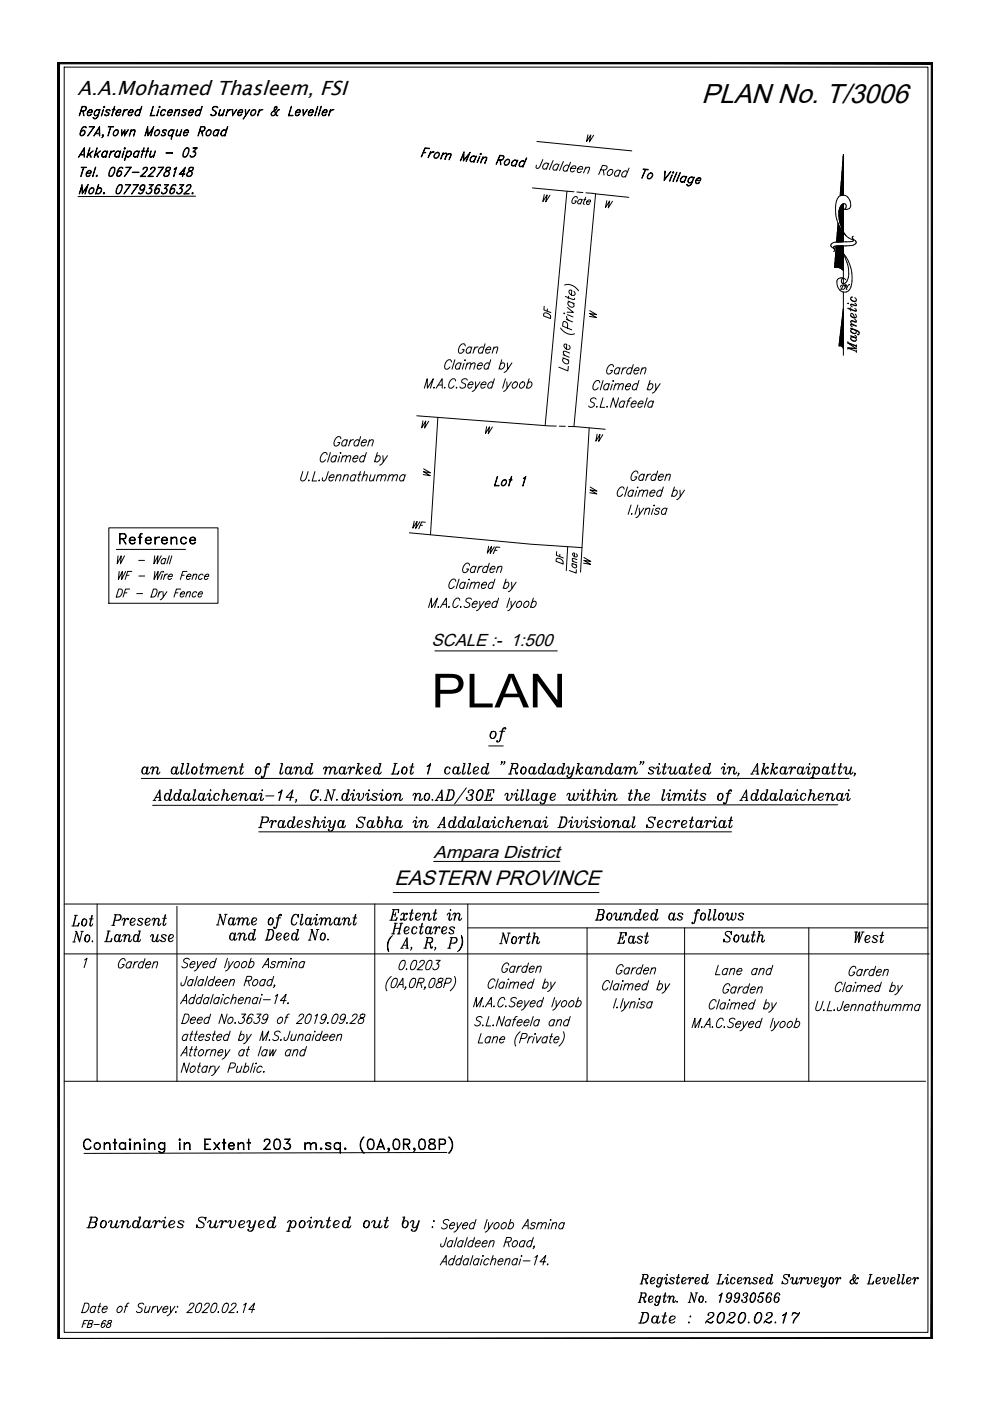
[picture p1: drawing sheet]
<svg xmlns="http://www.w3.org/2000/svg" width="210mm" height="297mm" viewBox="0 0 210 297" stroke-linecap="round" stroke-linejoin="round" font-family="sans-serif">
<defs><g id="words">
<text font-size="10" x="91.5" y="150">PLAN</text>
<text font-size="6.2" x="102.7" y="158.4">of</text>
<text font-size="5.8" x="148.7" y="21.9">PLAN No. T/3006</text>
<g font-size="5.7">
<text x="14.1" y="201.1">No.</text>
<text x="104.8" y="201.4">North</text>
<text x="152" y="201.1">South</text>
<text x="134.1" y="281.9">Date : 2020.02.17</text>
</g>
<g font-size="5.3">
<text x="24" y="116.4">Reference</text>
<text x="14.1" y="197.6">Lot</text>
<text x="20.8" y="200.7">Land use</text>
<text x="129.8" y="201.1">East</text>
<text x="179.9" y="201.1">West</text>
</g>
<g font-size="4.9">
<text x="117.8" y="68.8" transform="rotate(-90 117.8 68.8)">DF</text>
<text x="127.4" y="80.4">Garden</text>
<text x="83.3" y="206.7">0.0203</text>
<text x="150.3" y="207.8">Lane and</text>
<text x="152" y="211.7">Garden</text>
</g>
<text font-size="4.5" x="83.6" y="187.7">EASTERN PROVINCE</text>
<g font-size="4.4">
<text x="127" y="45.2">W</text>
<text x="101.6" y="93.1">W</text>
<text x="123.8" y="105.8">W</text>
<text x="86.4" y="113.2">WF</text>
<text x="102" y="118.5">WF</text>
<text x="23.6" y="120.6">W - Wall</text>
<text x="120.3" y="120.6" transform="rotate(-90 120.3 120.6)">DF</text>
<text x="122.4" y="121">W</text>
<text x="16.2" y="282.6">FB-68</text>
</g>
<text font-size="4.3" x="16.5" y="20">A.A.Mohamed Thasleem, FSI</text>
<g font-size="3.7">
<text x="91.5" y="136.9">SCALE :- 1:500</text>
<text x="91.9" y="182">Ampara District</text>
</g>
</g></defs>
<!-- layer: TEXT -->
<g fill="none" stroke="#000" stroke-width=".21">
<path d="M13.6 14.2h183.1v268.3h-183.1zM16.9 32.9h1M17 28.3l.1 .3 .2 .1 .4-.1 .2-.3M17 32.8h.8M17.1 28.1l.5-.4 .3 .1 .1 .3M17.2 23.5h.5a.61 .61 0 0 0 .5-.8l-.8-.1-.6 1.9 .6-2 .9 .1-.1 .6-.2 .3-.8 .1M17.2 35.4h1.1zM17.4 39.1l.1 1.7 1.2-1.7-.6 2 .4-1.5-1.1 1.5-.1-1.5-.5 1.5zM17.5 27.7l-.4 .5M17.6 23.6l.2 .9-.2-.9M17.6 27h.6M17.7 26.9l-.3 .3a1.27 1.27 0 0 0-.2 1.5"/>
<path d="M17.7 35.5l-.6 1.9 .7-1.9M17.8 27.7a.62 .62 0 0 1-.3 1M17.9 31.3v2l-.1-1.7-1.2 1.7zM18.2 26.9l.1 .2v-.2l-.4-.1a1.76 1.76 0 0 0-.9 1.9 .64 .64 0 0 0 .9-.2 .64 .64 0 0 0-.3-.9l-.4 .3M18.4 36.7h.8v-.4a.65 .65 0 0 0-.8 .2 .65 .65 0 0 0 .1 .8h.3l.3-.2v.1a.53 .53 0 0 1-.7 .1 .78 .78 0 0 1 0-.8 .78 .78 0 0 1 .9-.3v.6h-.9M18.6 33l1.2-1-1.2 1M18.6 23.8h.8l.1-.4a.65 .65 0 0 0-.8 .2 .65 .65 0 0 0 .1 .9l.4-.1 .1-.2 .1 .1a.53 .53 0 0 1-.8 .2 .78 .78 0 0 1 .1-.9 .78 .78 0 0 1 .8-.3v.6h-.9M19 31.3l-.6 2zM19 32.6l.4 .7h-.2l-.3-.6M20 26.8l-1.4 2 1.5-2h-1.2l1 .1M20.1 33l1.2-1-1.2 1M20.2 28.3h.9"/>
<path d="M20.2 23.5a.53 .53 0 0 1 .8-.2l.1 .2a.64 .64 0 0 0-.9 .1 .64 .64 0 0 0 0 .9l.6-.2a.54 .54 0 0 1-.8 .2 .79 .79 0 0 1 .2-1zM20.2 35.4l-.6 2zM20.3 28.3h.8M20.4 37.2h.2l-.1 .2zM20.5 37.2v.1zM20.6 31.3l-.7 2zM20.6 32.6l.3 .7h-.2l-.2-.6M20.9 39.1l-.6 2zM21.1 26.8l.1 2-.2-1.7-1.1 1.7zM21.2 23.2l-.4 1.4a.68 .68 0 0 1-1 .5l-.1-.2 .4 .2 .5-.2zM21.7 29.1l.2-.4h-.2l.2-.2v.4l-.4 .3M21.8 28.6v.1z"/>
<path d="M21.8 32.3a.54 .54 0 0 1 .8-.2l.1 .2a.64 .64 0 0 0-.9 .1 .64 .64 0 0 0 0 .8l.7-.2a.54 .54 0 0 1-.8 .2l-.1-.4zM21.8 28.8l.1 .1M21.9 23.2l-.4 1.3zM22 22.6h.2l-.1 .2zM22.1 22.6v.1zM22.3 24.4h.7M22.5 23.6l.6 .4v.2a.49 .49 0 0 1-.4 .3 .49 .49 0 0 1-.5-.2l.1 .2M22.6 23.4h.7M22.7 23.3l-.2 .4M22.8 32l-.4 1.3zM23 26.8h1zM23 24l-.1 .5"/>
<path d="M23.2 37.2h.6M23.2 23.3l.1 .2v-.2a.52 .52 0 0 0-.8 .4l.6 .4M23.4 26.9l-.6 1.9 .7-1.9M23.5 32l-.4 1.3zM23.6 32.3l.6-.3-.4 .2-.4 .4zM23.6 35.6h.7M23.7 35.5h.6v.8a1.2 1.2 0 0 1-1 1.1l-.2-.1a1.95 1.95 0 0 1 .6-1.8zM23.8 35.5l-.5 .8-.1 1M23.8 23.2h.6zM24.2 27.8a.53 .53 0 0 1 .8-.2 .78 .78 0 0 1-.1 .9 .78 .78 0 0 1-.8 .2l-.1-.4zM24.2 35.5a1.93 1.93 0 0 1-.5 1.8M24.3 22.5l-.6 2z"/>
<path d="M24.3 27.8l.5-.2a.61 .61 0 0 1 .1 .8 .61 .61 0 0 1-.8 .1zM24.6 32.3a.53 .53 0 0 1 .7-.2l.1 .2a.64 .64 0 0 0-.8 .1 .64 .64 0 0 0 0 .8l.6-.2a.54 .54 0 0 1-.8 .2 .79 .79 0 0 1 .2-.9zM24.7 23.8h.8v-.4a.65 .65 0 0 0-.7 .2 .65 .65 0 0 0 0 .9l.5-.1 .1-.2 .1 .1a.54 .54 0 0 1-.8 .2 .79 .79 0 0 1 0-.9 .79 .79 0 0 1 .9-.3v.6h-.9M24.8 37v.2l.3 .1 .3-.1 .3-.2M24.9 36.7l.5-.4 .3 .1 .1 .3M25.2 39.3h.6M25.2 39.2h.7a1.76 1.76 0 0 1-.9 1.9l-.3-.1a1.93 1.93 0 0 1 .5-1.8zM25.3 39.2l-.2 .3a1.96 1.96 0 0 0-.4 1.5M25.3 36.3l-.5 .5M25.3 35.6h.7M25.5 35.5l-.3 .3a1.32 1.32 0 0 0-.2 1.5M25.5 32l-.4 1.3z"/>
<path d="M25.5 36.3a.62 .62 0 0 1-.3 1M25.8 27.5l.1 1 .6-1v1l.7-1-.8 1.3v-1l-.6 1zM25.8 39.2a1.95 1.95 0 0 1-.6 1.8M25.9 35.5l.1 .2v-.2l-.3-.1a1.72 1.72 0 0 0-.9 1.9 .64 .64 0 0 0 .9-.2 .64 .64 0 0 0-.3-.9l-.5 .3M26.3 32l-.5 1.3zM26.3 23.2l-.4 1.3zM26.4 31.4h.2l-.2 .2zM26.4 23.5l.7-.3-.5 .2-.4 .4zM26.4 31.4l.1 .1zM27 32.3a.53 .53 0 0 1 .8-.2 .78 .78 0 0 1-.1 .9 .78 .78 0 0 1-.9 .2l-.1-.2a.64 .64 0 0 0 .9 0 .64 .64 0 0 0 0-.9zM27 32l-.6 2zM27.3 23.8h.8v-.4a.65 .65 0 0 0-.8 .2 .65 .65 0 0 0 .1 .9l.4-.1 .2-.2v.1a.53 .53 0 0 1-.7 .2 .79 .79 0 0 1 0-.9 .79 .79 0 0 1 .9-.3v.6h-.9"/>
<path d="M27.7 39.1l-1.5 2 1.5-2h-1.1l1 .1M27.7 35.4l-1.4 2 1.5-2h-1.1l1 .1M27.8 27.9l.5-.4 .3 .1-.2 1.2 .1-1.1-.3-.1zM27.8 27.5l-.4 1.3zM28.1 36.5h1.4zM28.5 32.3a.54 .54 0 0 1 .8-.2l.1 .2a.64 .64 0 0 0-.9 .1 .64 .64 0 0 0 0 .8l.7-.2a.53 .53 0 0 1-.8 .2l-.1-.4zM28.8 23.5a.53 .53 0 0 1 .8-.2l.1 .2a.64 .64 0 0 0-.9 .1 .64 .64 0 0 0 .1 .9l.6-.2a.53 .53 0 0 1-.8 .2l-.1-.5zM29.3 39.1l-1.4 2 1.5-2h-1.2l1.1 .1M29.5 32l-.4 1.3zM29.7 39.9l.1 .3 .2 .1 .6-.4M29.8 39.6l.5-.4 .3 .1 .1 .3M29.8 37.3h1.1l-1.2 .1 1.3-1.2 .2-.6-.5-.1-.4 .4a.51 .51 0 0 1 .4-.5 .51 .51 0 0 1 .6 .4l-.5 .7-1 .9"/>
<path d="M30 22.5l-.6 2zM30.1 32h.5zM30.2 39.2a.64 .64 0 0 0-.3 1.1M30.5 39.2a1.42 1.42 0 0 1-.5 1.8M30.5 31.3l-.6 2zM30.6 39.8l-.4 .5M30.9 32h.6zM31.3 26.8l.1 1.7 1.2-1.7-.6 2 .4-1.5-1.1 1.5v-1.5l-.6 1.5zM31.4 31.3l-.6 2zM31.5 37.3h1l-1.2 .1 1.3-1.2 .2-.6-.5-.1-.4 .4a.51 .51 0 0 1 .5-.5 .51 .51 0 0 1 .5 .4l-.5 .7-1 .9M31.7 39.9h.2a.68 .68 0 0 1 .1 1 .68 .68 0 0 1-1 0v-.2l.1 .2a.69 .69 0 0 0 1-.3M31.9 40a.62 .62 0 0 1-.3 1"/>
<path d="M32 32l-.2 1.1 .3 .1 .5-.2-.5 .3h-.3l-.1-.3zM32.4 39.2l-.8-.1h.9l-.8 .9M32.4 22.5l-.4 2h.8h-1zM32.4 39.1l-.8 .9 .5 .1 .1 .3M32.9 32l-.4 1.3zM33 27.8a.53 .53 0 0 1 .8-.2 .78 .78 0 0 1-.1 .9 .78 .78 0 0 1-.9 .2l-.1-.4zM33.1 27.8l.5-.2a.61 .61 0 0 1 .1 .8 .61 .61 0 0 1-.9 .1zM33.3 40l-.4 .5M33.4 39.3h.6M33.5 39.2l-.3 .3a1.32 1.32 0 0 0-.2 1.5M33.6 40a.62 .62 0 0 1-.4 1M33.6 23.2l-.4 1.3z"/>
<path d="M33.7 22.6h.3l-.2 .2zM33.8 22.6v.1zM34 39.2l.1 .2-.1-.2-.3-.1a1.72 1.72 0 0 0-.9 1.9 .67 .67 0 0 0 .9-.2 .67 .67 0 0 0-.2-.9l-.6 .3M34.2 28.6h.8M34.3 23.5a.54 .54 0 0 1 .8-.2l-.1 .3v-.2a.65 .65 0 0 0-.8 .2 .65 .65 0 0 0 .1 .9l.6-.2a.53 .53 0 0 1-.8 .2l-.1-.5zM34.5 27.9l.6 .4v.1a.49 .49 0 0 1-.4 .4 .49 .49 0 0 1-.5-.3l.1 .2M34.5 27.7h.8M34.6 27.6l-.1 .4M34.6 35.4l-1.4 2 1.5-2h-1.1l1 .1M34.8 37.2l.1 .1M35 39.9h.1a.68 .68 0 0 1 .1 1 .68 .68 0 0 1-1 0v-.2l.1 .2a.69 .69 0 0 0 1-.3M35 28.3l-.1 .4"/>
<path d="M35.2 40a.62 .62 0 0 1-.3 1M35.2 32.4h1.4zM35.2 27.6l.1 .2v-.2a.52 .52 0 0 0-.9 .4l.7 .3M35.3 35.6h.8M35.3 35.5l-.1 .6 .6 .4a.57 .57 0 0 1-.2 .8 .57 .57 0 0 1-.8-.2l.2-.5 .9-.4 .2-.3v-.4zM35.4 35.5a.41 .41 0 0 0 0 .7 .65 .65 0 0 1 .4 1 .65 .65 0 0 1-1.1 0l.1-.4 .5-.5a.64 .64 0 0 0 .8-.8M35.6 23.8h.8l.1-.4a.65 .65 0 0 0-.8 .2 .65 .65 0 0 0 .1 .9l.4-.1 .1-.2 .1 .1a.53 .53 0 0 1-.8 .2 .78 .78 0 0 1 .1-.9 .78 .78 0 0 1 .8-.3v.6h-.9M35.7 39.2l-.8-.1h.9l-.9 .9M35.7 39.1l-.8 .9 .4 .1 .1 .3M35.7 37.2l-.3 .1M35.9 27.8a.54 .54 0 0 1 .8-.2l.1 .2a.64 .64 0 0 0-.9 0 .64 .64 0 0 0 0 .9l.6-.2a.53 .53 0 0 1-.7 .2l-.1-.4zM36.6 40l-.5 .5"/>
<path d="M36.6 39.3h.6M36.7 39.2l-.2 .3a1.32 1.32 0 0 0-.3 1.5M36.8 40a.62 .62 0 0 1-.3 1M36.9 27.5l-.7 2zM36.9 35.8l.6-.4-.7 2 .5-1.8zM37.2 39.2l.1 .2v-.2l-.4-.1a1.72 1.72 0 0 0-.8 1.9 .67 .67 0 0 0 .8-.2 .67 .67 0 0 0-.2-.9l-.5 .3M37.2 23.6l.6-.4 .3 .1-.3 1.2 .2-1.1-.3-.1zM37.3 23.2l-.4 1.3zM37.6 27.5l-.2 1.1 .3 .1 .5-.3-.5 .4h-.3l-.1-.4zM38.1 36.9l1.1 .1h-1.2l1.3-1.6-.6 2 .5-1.7-1.1 1.3M38.2 39.9a.63 .63 0 0 1 .5 .7 .63 .63 0 0 1-.7 .5l-.5-.1v-.3l.1 .2a.69 .69 0 0 0 .9-.3M38.4 40a.62 .62 0 0 1-.3 1"/>
<path d="M38.5 27.5l-.4 1.3zM38.5 24.4h.8M38.8 23.6l.6 .4v.2a.49 .49 0 0 1-.4 .3 .49 .49 0 0 1-.5-.2l.1 .2M38.8 23.4h.7M38.9 33.1h.6M38.9 39.2l-.8-.1h.9l-.8 .9M38.9 39.1l-.8 .9 .5 .1v.3M38.9 23.3l-.1 .4M39 28.1h.8l.1-.4a.65 .65 0 0 0-.8 .2 .65 .65 0 0 0 0 .8l.7-.2a.53 .53 0 0 1-.8 .2 .79 .79 0 0 1 .1-.9 .79 .79 0 0 1 .8-.2v.6h-.9M39.3 24l-.2 .5M39.3 31.5h.7M39.4 31.4h.6v.8a1.2 1.2 0 0 1-1 1.1l-.2-.1v-.2v-.5z"/>
<path d="M39.5 31.4l-.3 .3a1.96 1.96 0 0 0-.3 1.5M39.5 23.3l.1 .2v-.2a.52 .52 0 0 0-.9 .4l.6 .4M39.6 37.2l.2 .1M40 31.4a1.93 1.93 0 0 1-.6 1.8M40.1 23.8h.8v-.4a.65 .65 0 0 0-.8 .2 .65 .65 0 0 0 .1 .9l.4-.1 .2-.2v.1a.53 .53 0 0 1-.8 .2 .78 .78 0 0 1 .1-.9 .78 .78 0 0 1 .9-.3l-.1 .6h-.8M40.2 35.6h.8M40.2 35.5l-.2 .6 .6 .4a.57 .57 0 0 1-.2 .8 .57 .57 0 0 1-.8-.2l.3-.5 .8-.4 .3-.3v-.4zM40.3 35.5a.41 .41 0 0 0-.1 .7 .65 .65 0 0 1 .4 1 .65 .65 0 0 1-1 0v-.4l.6-.5a.69 .69 0 0 0 .7-.6v-.2M40.3 33l.2 .2M40.6 37.2l-.3 .1M41 32.1h.2a.69 .69 0 0 1 .1 1 .69 .69 0 0 1-1 0v-.1l.1 .1a.68 .68 0 0 0 1-.2M41.3 32.2a.62 .62 0 0 1-.4 1"/>
<path d="M41.6 23.5a.54 .54 0 0 1 .8-.2l.1 .2a.65 .65 0 0 0-.9 .1 .65 .65 0 0 0 .1 .9l.6-.2a.54 .54 0 0 1-.8 .2l-.1-.5zM41.7 31.4l-.8-.1h.9l-.8 .9M41.8 31.3l-.9 .9 .5 .1 .1 .3M42.4 27.8h.5a.48 .48 0 0 0 .5-.4 .48 .48 0 0 0-.2-.5h-.6l-.6 1.9 .6-2 .8 .1 .1 .3-.3 .6-.9 .1M42.7 27.9l.3 .9-.2-.9M42.8 22.5l-.6 2zM43.9 27.8a.53 .53 0 0 1 .8-.2 .79 .79 0 0 1-.1 .9 .79 .79 0 0 1-.8 .2 .79 .79 0 0 1 .1-.9zM44 27.8l.5-.2a.62 .62 0 0 1 .1 .8 .62 .62 0 0 1-.9 .1zM45.1 22.8a.7 .7 0 0 1 1.1 0l-.3-.2-.8 .2v.4l.5 .3a.63 .63 0 0 1 0 1 .63 .63 0 0 1-1-.2l.4 .2a.57 .57 0 0 0 .6-.1 .57 .57 0 0 0 .2-.6l-.7-.5zM45.4 27.8a.53 .53 0 0 1 .8-.2l.1 .2a.64 .64 0 0 0-.9 0 .64 .64 0 0 0 .1 .9l.6-.2a.53 .53 0 0 1-.8 .2 .77 .77 0 0 1 .1-.9zM46.4 27.5l-.4 1.3zM46.7 23.2l-.2 1.2 .3 .1 .5-.3-.4 .3h-.4l-.1-.3z"/>
<path d="M47.1 27.8a.53 .53 0 0 1 .7-.2l.1 .2a.64 .64 0 0 0-.8 0 .64 .64 0 0 0 0 .9l.6-.2a.53 .53 0 0 1-.8 .2 .77 .77 0 0 1 .2-.9zM47.5 23.2l-.4 1.3zM48.2 26.8l-.6 2zM48.3 23.2l-.4 1.3zM48.3 23.5l.7-.3-.5 .2-.3 .4zM49.2 23.2l.2 1.2 .8-1.2-.9 1.3zM50.5 23.8h.8l.1-.4a.65 .65 0 0 0-.8 .2 .65 .65 0 0 0 0 .9h.3l.3-.3 .1 .1a.54 .54 0 0 1-.8 .2 .79 .79 0 0 1 .1-.9 .79 .79 0 0 1 .8-.3v.6h-.9M52.1 24.4l-.1-1.2 .1 1.3M52.9 23.2l-1.3 2zM53.4 23.5a.54 .54 0 0 1 .8-.2 .79 .79 0 0 1-.1 .9 .79 .79 0 0 1-.9 .3l-.1-.5zM53.4 23.5l.6-.2a.61 .61 0 0 1 .1 .9 .61 .61 0 0 1-.9 .1zM55 23.2l-.4 1.3z"/>
<path d="M55.1 23.5l.6-.3-.4 .2-.4 .4zM58.3 22.7h.4M58.4 22.6a1.35 1.35 0 0 0 .5 1.9 1.45 1.45 0 0 1-.6-1.9l.3-.1a.41 .41 0 0 1 0 .7l-.9 .6-.1 .6h.6l.7-1.1 .4-.1-.4 .2M58.6 22.6v.4l-.2 .3a1.07 1.07 0 0 0-.9 1.1v.1a.68 .68 0 0 0 1-.4l.5-.8M61.8 22.5l-.6 2h.9h-1zM62.7 23.8h.9v-.4a.65 .65 0 0 0-.8 .2 .65 .65 0 0 0 .1 .9l.6-.2a.53 .53 0 0 1-.8 .2 .79 .79 0 0 1 .1-.9 .79 .79 0 0 1 .8-.3v.6h-.9M64.2 23.2l.2 1.2 .8-1.2-.9 1.3zM65.5 23.8h.8v-.4a.65 .65 0 0 0-.7 .2 .65 .65 0 0 0 0 .9h.3l.3-.3 .1 .1a.54 .54 0 0 1-.8 .2 .79 .79 0 0 1 0-.9 .79 .79 0 0 1 .9-.3v.6h-.9M67.3 22.5l-.6 2zM68.1 22.5l-.6 2zM68.4 23.8h.8l.1-.4a.65 .65 0 0 0-.8 .2 .65 .65 0 0 0 0 .9l.5-.1 .1-.2 .1 .1a.53 .53 0 0 1-.8 .2 .78 .78 0 0 1 0-.9 .78 .78 0 0 1 .9-.3v.6h-.9M70.1 23.2l-.5 1.3z"/>
<path d="M70.1 23.5l.7-.3-.5 .2-.3 .4zM89.8 32.3h.5l-.5 .1M90.1 31.3l1 .1h-1l-.8 1.9zM91.3 32.1l-.6 1.3zM91.3 32.4l.7-.2-.5 .1-.4 .4zM92.3 32.5a.53 .53 0 0 1 .8-.1 .78 .78 0 0 1-.2 .9 .78 .78 0 0 1-.8 .2 .79 .79 0 0 1 .2-1zM92.4 32.5l.5-.1a.61 .61 0 0 1 0 .8 .61 .61 0 0 1-.8 .1zM93.9 32.8l.5-.4 .4 .2-.4 1.2 .3-1.1-.3-.2zM93.9 32.4l-.5 1.3zM94.8 32.9l.5-.4 .4 .2-.4 1.2 .3-1.2-.3-.1zM98.4 32.2v1.7l1.3-1.6-.8 1.9 .5-1.5-1.2 1.5 .1-1.6-.7 1.5zM99.9 33.3a.53 .53 0 0 1 .9-.1v.2a.64 .64 0 0 0-.8-.1 .64 .64 0 0 0-.1 .9l.6-.1a.55 .55 0 0 1-.8 .1 .8 .8 0 0 1 .2-.9z"/>
<path d="M100.9 33.1l-.5 1.3zM101.7 33.2l-.6 1.2zM101.8 32.6h.3l-.3 .2zM101.9 32.6v.1zM102.3 33.6l.6-.3 .4 .1-.5 1.2 .3-1.1-.3-.1zM102.4 33.2l-.5 1.3zM105.7 33.8l.5 .1a.47 .47 0 0 0 .5-.3 .47 .47 0 0 0-.1-.5l-.6-.1-.8 1.8 .8-1.9 .8 .2 .1 .3-.3 .4-.4 .2-.6-.1M106 34l.2 .9-.1-.9M107.2 34a.53 .53 0 0 1 .8-.1 .79 .79 0 0 1-.2 .9 .79 .79 0 0 1-.8 .1 .8 .8 0 0 1 .2-.9zM107.3 34l.5-.1a.61 .61 0 0 1 0 .8 .61 .61 0 0 1-.8 0zM108.7 34.1a.53 .53 0 0 1 .8-.1l.1 .2a.64 .64 0 0 0-.9 0 .64 .64 0 0 0 0 .9l.6-.1a.54 .54 0 0 1-.8 .1v-.5zM109.7 34l-.5 1.2z"/>
<path d="M110.3 34.3a.53 .53 0 0 1 .8-.1l.1 .2a.64 .64 0 0 0-.9 0 .64 .64 0 0 0 0 .8l.6-.1a.53 .53 0 0 1-.8 .1 .78 .78 0 0 1 .2-.9zM111.6 33.5l-.8 1.9zM115.1 33.8l-.8 1.8-.3 .1-.3-.1v-.6M116.2 34.9v-.2a.75 .75 0 0 0-.9 .2 .75 .75 0 0 0 0 .9l.6-.2M116.4 34.6l-.6 1.3M117.3 34l-.8 2M118.4 35.1l-.1-.2a.75 .75 0 0 0-.9 .2 .75 .75 0 0 0 0 1l.7-.3M118.5 34.8l-.5 1.3M119.4 34.3l-.8 1.9M120.6 35.3l-.1-.2a.75 .75 0 0 0-.9 .2 .75 .75 0 0 0 0 1l.7-.2M121 34.4l-.8 1.9M121 35.7h1l.1-.3a.71 .71 0 0 0-1 0 .71 .71 0 0 0-.1 .9 .52 .52 0 0 0 .8-.1"/>
<path d="M122.5 35.8l1 .1v-.4a.72 .72 0 0 0-.9 0 .72 .72 0 0 0-.1 1 .53 .53 0 0 0 .8-.1M124.1 35.8l.6-.4 .3 .2-.4 1.2M124.2 35.4l-.5 1.3M124.7 28.6l-.3 1.4 .9-1.4-.3 1.5 .9-1.4M127.4 36h1l.2-.3 .1-.4-1-.2-.8 1.9M127.9 36l.2 1.1M129.1 36.2a.54 .54 0 0 1 .8-.2 .78 .78 0 0 1-.2 .9 .78 .78 0 0 1-.9 .2 .78 .78 0 0 1 .3-.9zM131.5 36.4l-.1-.2a.75 .75 0 0 0-.9 .2 .75 .75 0 0 0 0 1l.7-.3M131.6 36.1l-.6 1.3M133 36.6l-.1-.2a.75 .75 0 0 0-.9 .2 .75 .75 0 0 0 0 .9l.7-.2M133.4 35.6l-.8 2M136.4 35.8l1 .1z"/>
<path d="M136.8 36l-.7 1.8 .8-1.8M137.5 36.9a.53 .53 0 0 1 .8-.1 .79 .79 0 0 1-.1 .8 .79 .79 0 0 1-.9 .2v-.5zM137.6 36.9l.6-.1a.62 .62 0 0 1-.1 .8 .62 .62 0 0 1-.8 0zM141 36.3l-.1 1.7 1.4-1.6-1.5 1.9zM142.5 37.1l-.6 1.3zM142.6 36.5l.3 .1-.2 .1zM142.7 36.5v.1zM143.5 36.5l-.8 1.9zM144.2 36.6l-.8 1.9zM144.5 37.6a.53 .53 0 0 1 .8-.1l.1 .2a.64 .64 0 0 0-.9-.1 .64 .64 0 0 0 0 .9l.6-.1a.52 .52 0 0 1-.8 .1 .79 .79 0 0 1 .2-.9zM145.5 37.4l-.5 1.3zM146.1 37.7a.54 .54 0 0 1 .8-.1l.1 .2a.65 .65 0 0 0-.8 0 .65 .65 0 0 0-.1 .9l.6-.1a.53 .53 0 0 1-.8 .1 .79 .79 0 0 1 .2-1z"/>
<path d="M147.1 37.5l-.4 1.4a.69 .69 0 0 1-1 .4l-.1-.2 .5 .3 .3-.2zM147.6 38.2l.8 .1 .1-.4a.65 .65 0 0 0-.8 .1 .65 .65 0 0 0 0 .8h.4l.2-.2v.1a.53 .53 0 0 1-.8 .1 .78 .78 0 0 1 .2-.8 .78 .78 0 0 1 .9-.2l-.1 .6-.9-.1M19 40.1a.54 .54 0 0 1 .8-.2 .79 .79 0 0 1 0 .9 .79 .79 0 0 1-.9 .2l-.1-.4zM19.1 40.1l.6-.2a.61 .61 0 0 1 0 .8 .61 .61 0 0 1-.8 .1zM20.7 40.1a.54 .54 0 0 1 .8-.2 .79 .79 0 0 1-.1 .9 .79 .79 0 0 1-.9 .2l-.1-.2a.64 .64 0 0 0 .9 0 .64 .64 0 0 0 0-.9zM21.9 40.9h.3l-.2 .2zM22 40.9l.1 .1zM24.7 40.9h.6M29.5 40.9h.6M30.5 40.1a.55 .55 0 0 1-.8 .2 .73 .73 0 0 1 .1-.9 .73 .73 0 0 1 .8-.2 1.72 1.72 0 0 1-.8 1.9l-.4-.1v-.2l.1 .2M31 40.8l.2 .2M32.8 40.6l.1 .3 .2 .1 .6-.4"/>
<path d="M32.9 40.4l.5-.4 .3 .1 .1 .3M34.3 40.8l.2 .2M36 40.6l.1 .3 .2 .1 .6-.4M36.1 40.4l.5-.4 .3 .1 .1 .3M37.5 40.8l.2 .2M39.1 41h1l-1.1 .1 1.2-1.2 .2-.6-.4-.1-.5 .4a.51 .51 0 0 1 .5-.5 .51 .51 0 0 1 .5 .4l-.4 .7-1.1 .9M40.7 40.9h.3l-.2 .2zM40.8 40.9l.1 .1zM41.5 41.6l-24.9 .1M115.4 41.3l-.3 1.4 .9-1.4-.3 1.5 .9-1.4M122.4 42.1l-.1-.3a.89 .89 0 0 0-.9 .3 .89 .89 0 0 0 0 1l.6-.1 .2-.4h-.3M123.4 42.5a.52 .52 0 0 0-.8-.1 .52 .52 0 0 0-.1 .7l.3 .1 .3-.2"/>
<path d="M123.4 42.3l-.3 1M123.8 42.3h.4M124.2 41.8l-.5 1.2v.2l.2 .1M124.4 42.8h.8v-.2a.53 .53 0 0 0-.7 0 .53 .53 0 0 0 0 .8l.5-.2M95.7 76.7l-.1-.3a1.19 1.19 0 0 0-1.3 1.6l.1 .2a.68 .68 0 0 0 1-.4M96.4 76.3l-.6 2M97.7 77.2l-.1-.2a.75 .75 0 0 0-.9 .3 .75 .75 0 0 0 .1 1l.7-.3M97.8 76.9l-.4 1.4M98.4 77l-.4 1.3M98.5 76.4h.2zM98.6 73.4l-.1-.4a1.19 1.19 0 0 0-1.3 1.6l.1 .2a.77 .77 0 0 0 1.1-.7h-.4M99 77.3l.5-.4 .4 .1-.3 1.3"/>
<path d="M99.1 76.9l-.4 1.4M99.8 77.3l.6-.4 .3 .1-.3 1.3M100 73.8l-.1-.1a.75 .75 0 0 0-.9 .3 .75 .75 0 0 0 .1 .9l.6-.3M100 73.6l-.4 1.3M100.7 73.6l-.4 1.3M101.2 77.5h1v-.4a.72 .72 0 0 0-.9 .1 .72 .72 0 0 0 0 1 .53 .53 0 0 0 .8-.2M101.3 73.6a.81 .81 0 0 0-.8 .5M102.6 73.8l-.2-.1a.75 .75 0 0 0-.8 .3 .75 .75 0 0 0 .1 .9l.6-.3M102.8 72.9l-.6 2M103 74.1h1v-.3a.72 .72 0 0 0-.9 .1 .72 .72 0 0 0 0 .9 .53 .53 0 0 0 .8-.2M103.8 77.2l-.1-.2a.75 .75 0 0 0-.9 .3 .75 .75 0 0 0 .1 1l.6-.3M104.1 76.3l-.7 2"/>
<path d="M104.6 73.9l.5-.3 .4 .1-.3 1.2M104.7 73.6l-.4 1.3M106.1 77.2a.53 .53 0 0 1 .8-.2 .78 .78 0 0 1-.1 .9 .78 .78 0 0 1-.8 .3l-.1-.2M106.4 76.3l-.6 2M107.6 76.9l.1 1.4 .8-1.4M107.7 78.3l-.8 .6M118.9 69.6a2.61 2.61 0 0 0 2.9 1.2M119.3 75.9l1.3 .5M119.4 75.2l1.3 .5M119.5 66.4l.2 .1zM119.6 76l-.2 .1a.75 .75 0 0 0 .2 .9 .75 .75 0 0 0 1-.1l-.3-.6M119.7 60.4a2.54 2.54 0 0 1 3 1.3"/>
<path d="M119.9 62.9l1.5 .6h.3l.1-.3M120.1 67.7l1.3 .5M120.2 67.1a.81 .81 0 0 0 .4 .8M120.3 66.7l1.2 .5M120.3 69.6v-1l-.5-.4h-.3l-.2 .9 1.9 .8M120.3 65.2l1.3 1h-1.4M120.4 63.8l1.3 .6M120.5 77.7l-.1 .9-1.9-.8M120.5 62.8v.6M120.6 73.2a.53 .53 0 0 1 .1 .8 .78 .78 0 0 1-.8-.1 .78 .78 0 0 1-.2-.9h.5l-.1 1M120.7 64h-.2a.75 .75 0 0 0 .3 .9 .75 .75 0 0 0 .9 0l-.2-.6M120.8 74.9l-1.2-.5-.2 .4 .4 .6"/>
<path d="M121.7 61.8a.54 .54 0 0 1 .1 .8 .79 .79 0 0 1-.9-.2 .79 .79 0 0 1-.1-.9l.4 .1-.1 .9M125 65.9l1.5 .8-1.5-.2 1.5 .8-1.5-.2M178.2 61.3h.4M178.8 60.4l-.4 .9M179 60.7l.2-.2 .3-.1-.5 .9h-.3M179.2 60.3l-.5 .1a.43 .43 0 0 0-.5 .5M179.2 60.8h.5M179.8 65.4l1.7 .6 .1-.3-.4-.3M179.8 65.3l1.5 .6 .3-.1M179.8 64.3h.1zM179.8 72.7l1.8 .6M179.8 72.4v.3"/>
<path d="M180.2 60.4l-.2-.1-.2 .3-.4 .7h.2M180.4 71.2a1.16 1.16 0 0 0 1.2 .3M180.4 71.8l.6 .5 .5-.1M180.4 69.6l1.2 .4a.6 .6 0 0 1 .5 .9h-.3h.2M180.4 69.6l1.4 .6 .4 .4M180.4 70.2l.6 .4h.5M180.4 68.9a1.24 1.24 0 0 1 1.2 .3M180.4 66.9l.6 .4h.5M180.4 63.4l.6 .4h.5M180.4 65.2v.7M180.5 71.5h.5a.61 .61 0 0 1 .6 .6 .64 .64 0 0 1-.8 .2 .64 .64 0 0 1-.3-.8zM180.5 69.9h.5a.61 .61 0 0 1 .6 .6 .64 .64 0 0 1-.8 .1 .64 .64 0 0 1-.3-.7z"/>
<path d="M180.6 63a.61 .61 0 0 0 0 .8 .61 .61 0 0 0 .8 .1l.2-.4-.4-.4M181.2 71.1l.4 .2v.3a1.24 1.24 0 0 1-1.2-.3M181.2 67.7l.4 .3-.1 .3-1-.3-.1 .2M181.2 64.3l.4 .2-.1 .3-1.1-.2M181.3 66.6a.47 .47 0 0 1 .1 .8 .61 .61 0 0 1-.8-.1 .61 .61 0 0 1 0-.9l.4 .4 .1 .5M181.4 73.8l-1.6-.1v.3M181.6 73.4l-1.8-.7 1.8 1.3-1.8-.2 1.8 .7M181.6 69.1a1.26 1.26 0 0 0-1.2-.3v.2l.3 .3M181.6 68.2l-1.1-.2-.1 .2a.72 .72 0 0 0 .6 .7M181.6 64.7l-1.1-.2-.1 .3 .3 .3M181.6 73.1v.5M181.6 74.3v.4"/>
<path d="M64.2 100l-.4 1.4 .1 .5a.7 .7 0 0 0 1-.5l.4-1.4M66.8 100l-.6 2h.9M69.4 96.4l-.2-.4a1.2 1.2 0 0 0-1.3 1.7l.1 .1a.68 .68 0 0 0 1-.3M69.6 100l-.6 1.8-.3 .2-.3-.1v-.6M70.1 95.9l-.7 2M71.3 96.9l-.1-.2a.75 .75 0 0 0-.9 .3 .75 .75 0 0 0 .1 .9l.7-.2M71.4 96.6l-.4 1.3M72 96.7l-.4 1.2M72.1 96h.2zM72.3 93l-.2-.3a1.2 1.2 0 0 0-1.3 1.6l.1 .2a.78 .78 0 0 0 1.1-.7h-.4M72.6 97l.5-.4 .4 .1-.3 1.2M72.7 96.6l-.4 1.3"/>
<path d="M73.5 97l.5-.4 .4 .1-.3 1.2M73.6 93.5l-.1-.2a.75 .75 0 0 0-.9 .3 .75 .75 0 0 0 .1 1l.7-.3M73.7 93.2l-.4 1.4M74.3 93.2l-.4 1.4M74.9 97.2h.9l.1-.4a.72 .72 0 0 0-1 .1 .72 .72 0 0 0 0 .9 .54 .54 0 0 0 .8-.1M75 93.2a.81 .81 0 0 0-.9 .6M76.2 93.5l-.1-.2a.75 .75 0 0 0-.9 .3 .75 .75 0 0 0 .1 1l.6-.3M76.4 100l-.5 1.6v.3l.3 .1M76.5 92.6l-.6 2M76.7 93.8h.9l.1-.4a.72 .72 0 0 0-1 .1 .72 .72 0 0 0 0 1 .54 .54 0 0 0 .8-.2M77.3 100l-.6 2M77.4 96.9l-.1-.2a.75 .75 0 0 0-.9 .3 .75 .75 0 0 0 .1 .9l.6-.2"/>
<path d="M77.7 95.9l-.6 2M78.2 93.6l.6-.4 .3 .1-.3 1.3M78.4 93.2l-.4 1.4M79.7 96.9a.54 .54 0 0 1 .8-.2 .79 .79 0 0 1-.1 .9 .79 .79 0 0 1-.8 .2l-.1-.1M80 95.9l-.6 2M81.2 96.6l.1 1.3 .9-1.3M81.3 97.9l-.3 .4-.5 .3M89.7 89.2l-.3 1.5 .9-1.4-.3 1.5 .9-1.5M89.8 99.4l1.5 .9-1.5-.3 1.4 .9-1.5-.3M90 82.3l.6-2v2l1.3-2-.6 2M91.9 82.2h.2zM92.5 82.3l1.2-2 .1 2"/>
<path d="M92.9 81.6h.8M94.2 82.2h.2zM96.6 80.8l-.1-.4a1.19 1.19 0 0 0-1.3 1.6l.1 .2a.68 .68 0 0 0 1-.4M96.7 82.2h.2zM99.1 80.6a.61 .61 0 0 0-.8-.3 .61 .61 0 0 0-.4 .8l.6 .3a.61 .61 0 0 1-.1 .9 .61 .61 0 0 1-.9-.3M99.3 81.5h.9l.1-.3a.72 .72 0 0 0-1 .1 .72 .72 0 0 0 0 .9 .53 .53 0 0 0 .8-.2M100.8 81l.1 1.3 .9-1.3M100.9 82.3l-.3 .4-.5 .3M102 81.5h1v-.3a.72 .72 0 0 0-.9 .1 .72 .72 0 0 0 0 .9 .53 .53 0 0 0 .7-.2M104.5 81.3l-.1-.2a.75 .75 0 0 0-.9 .3 .75 .75 0 0 0 .1 .9l.7-.3M104.8 80.3l-.6 2M107.2 80.3l-.6 2"/>
<path d="M107.5 81v1.3l.9-1.3M107.5 82.3l-.7 .7M108.8 81.3a.54 .54 0 0 1 .8-.2 .79 .79 0 0 1-.1 .9 .79 .79 0 0 1-.8 .2l-.1-.5zM110.4 81.3a.53 .53 0 0 1 .7-.2 .78 .78 0 0 1 0 .8 .78 .78 0 0 1-.9 .3 .77 .77 0 0 1 .2-.9zM111.9 81.3a.53 .53 0 0 1 .8-.2 .78 .78 0 0 1-.1 .8 .78 .78 0 0 1-.8 .3l-.1-.2M112.2 80.3l-.6 2M126.4 84.6a.61 .61 0 0 0-.8-.2 .61 .61 0 0 0-.3 .7l.5 .3a.61 .61 0 0 1-.1 .9 .61 .61 0 0 1-.9-.2M126.4 86.3h.2zM126.6 92.1l-.3 1.4 .9-1.4-.3 1.5 .9-1.5M127.2 81.1l-.2-.3a1.19 1.19 0 0 0-1.3 1.6l.1 .2a.68 .68 0 0 0 1-.4M127.8 84.4l-.6 2h1M127.9 80.7l-.6 2"/>
<path d="M128.6 86.3h.2zM129.1 81.6l-.1-.2a.75 .75 0 0 0-.9 .3 .75 .75 0 0 0 .1 1l.7-.3M129.2 81.3l-.4 1.4M129.8 81.4l-.4 1.3M130.4 81.7l.5-.4 .4 .1-.3 1.3M130.5 81.3l-.4 1.4M131.2 84.4l-.7 2-.5-2-.6 2M131.3 81.7l.5-.4 .4 .1-.3 1.3M132.4 85.3l-.1-.2a.75 .75 0 0 0-.9 .3 .75 .75 0 0 0 .1 1l.7-.3M132.5 85l-.4 1.4M132.7 81.9h.9l.1-.4a.72 .72 0 0 0-1 .1 .72 .72 0 0 0 0 1 .53 .53 0 0 0 .8-.2M133 85h.5"/>
<path d="M133.8 84.4l-.3 .1-.2 .2-.5 1.7M133.9 85.6h.9l.1-.4a.72 .72 0 0 0-1 .1 .72 .72 0 0 0 0 1 .53 .53 0 0 0 .8-.2M135.2 81.6l-.1-.2a.75 .75 0 0 0-.9 .3 .75 .75 0 0 0 .1 1l.7-.3M135.3 85.6h1v-.4a.72 .72 0 0 0-.9 .1 .72 .72 0 0 0 0 1 .54 .54 0 0 0 .7-.2M135.5 80.7l-.6 2M137.2 84.4l-.6 2M137.5 81.6a.53 .53 0 0 1 .8-.2 .78 .78 0 0 1 0 .9 .78 .78 0 0 1-.9 .3l-.1-.2M137.8 80.7l-.6 2M138.5 85.3l-.1-.2a.75 .75 0 0 0-.9 .3 .75 .75 0 0 0 .1 1l.6-.3M138.6 85l-.4 1.4M139 81.3l.1 1.4 .9-1.4M139.1 82.7l-.3 .3-.5 .3"/>
<path d="M139.4 99.9l-.6 2M24.7 116.5h14.6M65.4 101.9h.2zM67.6 101.9h.1zM69.8 101.2h1v-.4a.72 .72 0 0 0-.9 .1 .72 .72 0 0 0-.1 1 .53 .53 0 0 0 .8-.2M71.4 101l.5-.4 .4 .1-.3 1.3M71.5 100.6l-.4 1.4M72.9 101l.6-.4 .3 .1-.3 1.3M73.1 100.6l-.4 1.4M75.4 100.9l-.1-.2a.75 .75 0 0 0-.9 .4 .75 .75 0 0 0 .1 .9l.7-.3M75.5 100.6l-.4 1.4M76 100.6h.5"/>
<path d="M77 101l.5-.4 .4 .1-.3 1.3M78.6 100.6l-.3 1.3 .4 .1 .5-.4M79.5 100.6l-.4 1.4M80.1 101l.5-.4 .4 .1-.3 1.3M80.2 100.6l-.4 1.4M81 101l.5-.4 .4 .1-.3 1.3M82.5 101l.5-.4 .4 .1-.3 1.3M82.6 100.6l-.4 1.4M83.4 101l.5-.4 .4 .1-.3 1.3M85.8 100.9l-.1-.2a.75 .75 0 0 0-.8 .4 .75 .75 0 0 0 .1 .9l.6-.3M85.9 100.6l-.4 1.4M99.5 119.9l-.1-.4a1.19 1.19 0 0 0-1.3 1.6l.1 .2a.77 .77 0 0 0 1.1-.7h-.4"/>
<path d="M103.7 119.4l-.6 2M105.4 101l-.5 1.9h.9l-1 .1zM106.5 102a.53 .53 0 0 1 .8-.2 .78 .78 0 0 1-.1 .9 .78 .78 0 0 1-.8 .2 .77 .77 0 0 1 .1-.9zM106.6 102l.5-.2a.61 .61 0 0 1 .1 .8 .61 .61 0 0 1-.8 .1zM108 101.7h.6zM108.4 101l-.6 2zM111 101.4l.5-.4-.7 2 .6-1.8zM132.3 103.7l-.1-.4a1.19 1.19 0 0 0-1.3 1.7l.1 .2a.68 .68 0 0 0 1-.4M133 103.2l-.6 2M133.8 107.1l-.6 2M133.9 109h.1zM134.3 104.2l-.1-.2a.75 .75 0 0 0-.9 .3 .75 .75 0 0 0 .1 .9l.6-.2"/>
<path d="M134.4 103.9l-.4 1.3M135 104l-.4 1.2M135.1 103.3h.2zM135.2 100.3l-.1-.3a1.19 1.19 0 0 0-1.3 1.6l.1 .2a.77 .77 0 0 0 1.1-.7h-.4M135.2 107.1l-.6 2M135.5 107.7l.1 1.4 .9-1.4M135.6 104.3l.5-.4 .4 .1-.4 1.2M135.6 109.1l-.8 .6M135.7 103.9l-.4 1.3M136.4 104.3l.6-.4 .3 .1-.3 1.2M136.6 100.8l-.1-.2a.75 .75 0 0 0-.9 .3 .75 .75 0 0 0 .1 1l.6-.3M136.6 100.5l-.4 1.4"/>
<path d="M136.9 108.1l.5-.4 .4 .1-.3 1.3M137 107.7l-.4 1.4M137.3 100.5l-.4 1.4M137.8 104.5h1v-.4a.72 .72 0 0 0-.9 .1 .72 .72 0 0 0 0 1 .53 .53 0 0 0 .8-.2M137.9 100.5a.81 .81 0 0 0-.8 .6M138.5 107.8l-.4 1.3M138.6 107.2h.2zM139.1 100.8l-.1-.2a.75 .75 0 0 0-.8 .3 .75 .75 0 0 0 .1 1l.6-.3M139.6 101.1h1v-.4a.72 .72 0 0 0-.9 .1 .72 .72 0 0 0 0 1 .53 .53 0 0 0 .8-.2M139.9 108v-.2a.52 .52 0 0 0-.9 .4l.7 .3v.2a.49 .49 0 0 1-.4 .4 .49 .49 0 0 1-.5-.3M140.4 104.2l-.1-.2a.75 .75 0 0 0-.9 .3 .75 .75 0 0 0 .1 .9l.6-.2M140.6 103.2l-.6 2"/>
<path d="M141.2 100.9l.5-.4 .4 .1-.3 1.3M141.3 100.5l-.4 1.4M141.4 108l-.2-.2a.75 .75 0 0 0-.8 .3 .75 .75 0 0 0 .1 1l.6-.3M141.4 107.7l-.4 1.4M142.7 104.2a.53 .53 0 0 1 .8-.2 .79 .79 0 0 1-.1 .9 .79 .79 0 0 1-.8 .3l-.1-.2M143 103.2l-.6 2M144.2 103.9v1.3l.9-1.3M144.2 105.2l-.7 .7M25.2 124.9h.5a1.02 1.02 0 0 1-.6 1.7h-.5zM25.3 121.2l-.2 1.7 .9-1.7-.2 1.7 .8-1.7M26.4 125.7h.5M27.5 124.9h-.9l-.5 1.7"/>
<path d="M28 121.2h-.9l-.6 1.7M29 125.9h1.2M32.5 124.9h.5a1.01 1.01 0 0 1-.5 1.7h-.5zM32.8 121.2l-.1 1.7 .8-1.7-.2 1.7 .9-1.7M33.8 125.5l-.3 1.1M34.4 125.5h-.4l-.3 .4M34.4 121.8l-.3 1.1M34.6 125.5v1.1l.8-1.1M34.6 126.6l-.6 .6M35 121.7l-.3 1.2M35.5 121.7l-.3 .1-.3 .4M35.7 122.2h.8v-.3a.61 .61 0 0 0-.8 .2 .61 .61 0 0 0 .1 .8l.6-.3"/>
<path d="M37.2 125.7h.5M38.3 125.9h.8v-.3a.61 .61 0 0 0-.8 .2 .61 .61 0 0 0 .1 .8l.6-.3M38.3 124.9h-.9l-.5 1.7M38.5 122h.6M39.6 122.2h.8l.1-.3a.61 .61 0 0 0-.8 .2 .61 .61 0 0 0 .1 .8l.5-.3M39.6 125.8l.5-.3h.3l-.3 1.1M39.6 121.2h-.8l-.6 1.7M39.7 125.5l-.3 1.1M41 122l.4-.3 .3 .1-.2 1.1M41.1 121.7l-.4 1.2M41.7 125.7a.6 .6 0 0 0-.8 0 .6 .6 0 0 0-.1 .8l.4 .1 .3-.3M42 125.9h.9v-.3a.61 .61 0 0 0-.8 .2 .61 .61 0 0 0 .1 .8l.5-.3"/>
<path d="M43.1 122a.59 .59 0 0 0-.9-.1 .59 .59 0 0 0 0 .9 .45 .45 0 0 0 .7-.2M43.4 122.2h.8v-.3a.61 .61 0 0 0-.7 .2 .61 .61 0 0 0 0 .8l.6-.3M90.9 128.8l.6-2v2l1.3-2-.7 2M92.2 138h26M92.8 128.7h.2zM93.4 128.8l1.2-2 .1 2M93.8 128.1h.8M95.1 128.7h.2zM96.6 123.2l-.1-.3a1.19 1.19 0 0 0-1.3 1.6l.1 .2a.68 .68 0 0 0 1-.4M97.3 122.8l-.6 2M97.5 127.3l-.2-.4a1.19 1.19 0 0 0-1.3 1.6l.1 .2a.68 .68 0 0 0 1.1-.4M97.6 128.7h.2z"/>
<path d="M98.6 123.7l-.1-.2a.75 .75 0 0 0-.9 .3 .75 .75 0 0 0 .1 1l.7-.3M98.7 123.4l-.4 1.4M99.3 123.5l-.4 1.3M99.4 122.9h.2zM99.9 123.8l.5-.4 .3 .1-.3 1.3M100 127.1a.57 .57 0 0 0-.9-.3 .57 .57 0 0 0-.1 .9l.4 .2a.62 .62 0 0 1-.1 .9 .62 .62 0 0 1-.9-.3M100 123.4l-.4 1.4M100.2 128h.9l.1-.3a.72 .72 0 0 0-1 .1 .72 .72 0 0 0 0 .9 .54 .54 0 0 0 .8-.2M100.7 123.8l.6-.4 .3 .1-.3 1.3M100.9 120.4l-.1-.2a.75 .75 0 0 0-.9 .3 .75 .75 0 0 0 .1 .9l.6-.3M100.9 120.1l-.4 1.3M101.6 120.1l-.4 1.3"/>
<path d="M101.7 127.5l.1 1.3 .9-1.3M101.8 128.8l-.5 .6-.3 .1M102.1 124h1v-.4a.72 .72 0 0 0-.9 .1 .72 .72 0 0 0 0 1 .53 .53 0 0 0 .8-.2M102.2 120.1a.79 .79 0 0 0-.8 .5M102.9 128h1v-.3a.72 .72 0 0 0-.9 .1 .72 .72 0 0 0-.1 .9 .54 .54 0 0 0 .8-.2M103.4 120.4l-.1-.2a.75 .75 0 0 0-.8 .3 .75 .75 0 0 0 .1 .9l.6-.3M103.9 120.6h1v-.3a.72 .72 0 0 0-.9 .1 .72 .72 0 0 0 0 .9 .54 .54 0 0 0 .8-.2M104.7 123.7l-.1-.2a.75 .75 0 0 0-.9 .3 .75 .75 0 0 0 .1 1l.6-.3M104.9 122.8l-.6 2M105.4 127.8l-.1-.2a.75 .75 0 0 0-.9 .3 .75 .75 0 0 0 .1 .9l.7-.3M105.5 120.4l.5-.3 .4 .1-.3 1.2M105.6 120.1l-.4 1.3"/>
<path d="M105.7 126.8l-.6 2M107 123.7a.54 .54 0 0 1 .8-.2 .79 .79 0 0 1-.1 .9 .79 .79 0 0 1-.8 .3l-.1-.2M107.3 122.8l-.6 2M108.1 126.8l-.6 2M108.3 127.5l.1 1.3 .9-1.3M108.4 128.8l-.2 .4-.5 .3M108.5 123.4v1.4l.9-1.4M108.5 124.8l-.2 .4-.5 .2M109.7 127.8a.53 .53 0 0 1 .8-.2 .78 .78 0 0 1-.1 .9 .78 .78 0 0 1-.8 .2 .77 .77 0 0 1 .1-.9zM111.3 127.8a.54 .54 0 0 1 .7-.2 .79 .79 0 0 1 0 .9 .79 .79 0 0 1-.9 .2l-.1-.5zM112.8 127.8a.53 .53 0 0 1 .8-.2 .79 .79 0 0 1-.1 .9 .79 .79 0 0 1-.8 .2l-.1-.2M113.1 126.8l-.6 2"/>
<path d="M122.2 120.8v.7l-1.5-.5M30 165h150M30.4 162.7l.4-.1a.86 .86 0 0 1 .3 .9 .86 .86 0 0 1-.7 .6 .81 .81 0 0 1 0-1.4zM30.6 162.6a1.06 1.06 0 0 0-.3 1.4M31.3 162.6l-.3 1.4 .4 .1 .3-.4M31.4 162.6l-.3 1.2 .1 .3M31.9 163l.3-.4 .4 .1-.3 1.4M32.4 162.6l.1 .3-.3 1.2M32.5 169.7h.5M32.5 163.4l.4-.7a.4 .4 0 0 1 .4-.1 .4 .4 0 0 1 .2 .4l-.2 .7 .1 .4M32.6 169.7l1.3-2.2 .1 2.2M33 169.1h.9"/>
<path d="M33.2 162.6l.2 .2-.2 1.2 .4 .1 .3-.4M33.6 169.7h.6M33.8 167.7l.1 2M35.1 168.3l.5-.1a.86 .86 0 0 1 .3 .9 .86 .86 0 0 1-.7 .6 .81 .81 0 0 1-.1-1.4zM35.4 168.2a1.09 1.09 0 0 0-.3 1.4M36 167.5h.4l-.5 1.9 .1 .3M36.3 167.5l-.5 2.1 .4 .1 .3-.4M36.6 162.7l.5-.1a.87 .87 0 0 1-.4 1.5 .81 .81 0 0 1-.1-1.4zM36.9 162.6a1.07 1.07 0 0 0-.4 1.4M37.2 168.3l.4-.1a.86 .86 0 0 1 .3 .9 .86 .86 0 0 1-.6 .6 .81 .81 0 0 1-.1-1.4zM37.5 168.2a1.08 1.08 0 0 0-.4 1.4M37.6 162.6l-.3 1.4 .4 .1 .2-.4"/>
<path d="M37.7 162.6l-.3 1.2 .1 .3M38 167.5h.4l-.5 1.9 .1 .3M38.3 167.5l-.5 2.1 .4 .1 .3-.4M38.5 161.9h.4l-.5 1.9 .1 .3M38.8 161.9l-.5 2.1 .4 .1 .3-.4M39.2 168.3l.5-.1a.87 .87 0 0 1-.4 1.5 .81 .81 0 0 1-.1-1.4zM39.5 168.2a1.09 1.09 0 0 0-.4 1.4M39.7 161.9h.3l-.4 1.9 .1 .3M40 161.9l-.5 2.1 .4 .1 .2-.4M40.1 168.2l-.3 1.4 .4 .1 .3-.4M40.2 168.2l-.3 1.2 .1 .3M41.1 167.5h.4l-.5 1.9 .1 .3"/>
<path d="M41.2 162.6a.75 .75 0 0 0-.6 .8 .75 .75 0 0 0 .6 .7 .75 .75 0 0 0 .7-.7 .75 .75 0 0 0-.7-.8 1.07 1.07 0 0 0-.4 1.4M41.4 167.5l-.5 2.1 .4 .1 .3-.4M41.6 162.7a1.07 1.07 0 0 1-.4 1.4M42.3 168.3l.5-.1a.86 .86 0 0 1 .3 .9 .86 .86 0 0 1-.7 .6 .81 .81 0 0 1-.1-1.4zM42.4 162.6h.8M42.6 168.2a1.09 1.09 0 0 0-.4 1.4M42.9 161.9l-.5 2.1 .4 .1 .3-.4M43 161.9l-.5 1.9 .1 .3M43.3 168.2l-.3 1.4 .4 .1 .3-.4M43.4 168.2l-.3 1.2 .1 .3M43.5 163l.3-.4 .4 .1-.3 1.4M43.9 168.6l.3-.4 .4 .1-.2 1 .1 .4"/>
<path d="M44 162.6l.1 .3-.3 1.2M44.1 163.4l.4-.7a.39 .39 0 0 1 .4-.1 .39 .39 0 0 1 .2 .4l-.2 1.1M44.4 168.2l.1 .4-.2 1 .4 .1 .2-.4M44.7 167.5v.2zM44.9 162.6l.1 .4-.2 1.1M45 163.4l.4-.7a.4 .4 0 0 1 .5-.1 .4 .4 0 0 1 .2 .4l-.2 .7 .1 .4M45.8 162.6l.2 .2-.2 1.2 .4 .1 .3-.4M45.9 168.2a1.08 1.08 0 0 0-.4 1.4M46.4 168.5l.1 .1-.1-.3a.74 .74 0 0 0-1 .4 .74 .74 0 0 0 .5 1l.3-.1 .2-.3M47 163.6a1.25 1.25 0 0 0 1-.7l-.1-.2a.74 .74 0 0 0-1 .5 .74 .74 0 0 0 .5 .9l.5-.3M47.2 169l.4-.7a.39 .39 0 0 1 .5-.1 .39 .39 0 0 1 .2 .4l-.2 .7 .1 .4M47.2 167.5h.4l-.6 2.2"/>
<path d="M47.4 162.6a1.06 1.06 0 0 0-.3 1.4M47.5 167.5l-.6 2.2M48 168.2l.2 .2-.2 1.2 .4 .1 .3-.4M48.4 163l.3-.4 .4 .1-.3 1.4M48.9 162.6l.1 .3-.3 1.2M49 163.4l.4-.7a.4 .4 0 0 1 .4-.1 .4 .4 0 0 1 .2 .4l-.2 .7 .1 .4M49.2 169.2a1.23 1.23 0 0 0 1-.7l-.1-.2a.74 .74 0 0 0-1 .4 .74 .74 0 0 0 .5 1l.5-.3M49.6 168.2a1.09 1.09 0 0 0-.3 1.4M49.7 162.6l.2 .2-.2 1.2 .4 .1 .3-.4M50.6 168.6l.3-.4 .4 .1-.3 1.4M50.8 162.6h.9M51.1 168.2l.1 .3-.3 1.2"/>
<path d="M51.2 169l.4-.7a.39 .39 0 0 1 .4-.1 .39 .39 0 0 1 .2 .4l-.2 .7 .1 .4M51.4 161.9l-.5 2.1 .4 .1 .3-.4M51.5 161.9l-.5 1.9 .1 .3M51.9 168.2l.2 .2-.2 1.2 .4 .1 .3-.4M53.3 168.3l.5-.1a.86 .86 0 0 1 .2 .9 .86 .86 0 0 1-.6 .6 .81 .81 0 0 1-.1-1.4zM53.6 168.2a1.09 1.09 0 0 0-.4 1.4M54.3 168.2l-.3 1.4 .3 .1 .3-.4M54.3 168.2l-.2 1.2 .1 .3M54.7 162.6a.75 .75 0 0 0-.6 .8 .75 .75 0 0 0 .6 .7 .75 .75 0 0 0 .7-.7 .75 .75 0 0 0-.7-.8 1.07 1.07 0 0 0-.3 1.4M54.8 168.6l.3-.4 .4 .1-.2 1 .1 .4M54.8 175.5h.7M54.9 176.4h100.2"/>
<path d="M55.1 162.7a1.1 1.1 0 0 1-.4 1.4M55.3 168.2l.1 .4-.2 1 .4 .1 .3-.4M55.4 173.2l1.4 .1a.71 .71 0 0 1-.5 1.1h-.8M55.6 167.5v.2zM55.7 173.2l-.6 2.3M55.8 173.2l-.6 2.3M56 162.6h.9M56.4 168.7h1.7M56.6 173.2l.1 .1a.72 .72 0 0 1-.4 1.1M56.8 161.9a3.2 3.2 0 0 0-.6 2.2l-.3 .6-.4 .2v-.4v.2M57 162v.2l.1-.2-.3-.1-.3 .4-.6 2.4M57.1 174.4l.3-.4 .4 .1-.3 1.4"/>
<path d="M57.6 174l.1 .3-.3 1.2M58.5 174.1v.2v-.3l-.4 .1-.4 .6M59.2 174.1l.5-.1a.87 .87 0 0 1-.4 1.5 .81 .81 0 0 1-.1-1.4zM59.5 161.9h.4l-.5 1.9 .1 .3M59.5 174a1.07 1.07 0 0 0-.3 1.4M59.6 167.9l-.5 1.8M59.7 167.8l-.7 .3 .8-.6-.6 2.2M59.8 161.9l-.5 2.1 .4 .1 .3-.4M60.2 174l-.3 1.4 .4 .1 .3-.5M60.3 174l-.3 1.2 .1 .3M60.8 162.7l.5-.1a.86 .86 0 0 1 .2 .9 .86 .86 0 0 1-.6 .6 .81 .81 0 0 1-.1-1.4zM61.1 162.6a1.07 1.07 0 0 0-.4 1.4"/>
<path d="M61.3 174.1l.4-.1a.86 .86 0 0 1 .3 .8 .86 .86 0 0 1-.6 .7 .81 .81 0 0 1-.1-1.4zM61.6 174a1.06 1.06 0 0 0-.4 1.4M61.7 162.6l-.2 1.4 .3 .1 .3-.4M61.8 162.6l-.2 1.2v.3M62 167.6l-.6 2.1M62.1 173.2h.4l-.5 2 .1 .3M62.2 169.1h-1.5l1.4-1.6-.6 2.2M62.3 163l.3-.4 .4 .1-.3 1.4M62.4 173.2l-.5 2.2 .4 .1 .3-.5M62.8 162.6l.1 .3-.3 1.2M62.9 169.6h-.2l.1-.1 .1 .2-.3 .4M62.9 163.4l.4-.7a.39 .39 0 0 1 .4-.1 .39 .39 0 0 1 .2 .4l-.1 .7v.4"/>
<path d="M63.1 174.9a1.25 1.25 0 0 0 1-.6l-.1-.2a.74 .74 0 0 0-1 .4 .74 .74 0 0 0 .6 1l.4-.3M63.6 174a1.07 1.07 0 0 0-.4 1.4M63.7 162.6l.1 .2-.1 1.2 .4 .1 .2-.4M64.8 174.3l.9 .6v.4a.62 .62 0 0 1-1.1-.1l.1 .1M65 162.7l.5-.1a.86 .86 0 0 1 .3 .9 .86 .86 0 0 1-.7 .6 .81 .81 0 0 1-.1-1.4zM65.3 162.6a1.07 1.07 0 0 0-.4 1.4M65.8 174.2h.1a.59 .59 0 0 0-.6-.2 .59 .59 0 0 0-.5 .4l.9 .6M65.9 161.9h.4l-.5 1.9 .1 .3M66.2 161.9l-.5 2.1 .4 .1 .2-.4M66.5 174.7l.4-.6a.4 .4 0 0 1 .5-.1 .4 .4 0 0 1 .2 .4l-.2 .6 .1 .5M66.5 173.2h.4l-.6 2.3M66.7 167.5a1.71 1.71 0 0 0-.6 2.1l.2 .1"/>
<path d="M66.8 173.2l-.5 2.3M66.8 169h.7M67.1 169l-.2 .4-.4 .3M67.3 167.7l.2-.2-.1 .6v-.2a.69 .69 0 0 0-.8-.5 .69 .69 0 0 0-.5 .7l-.1 .3a.88 .88 0 0 0 .3 1.3l.5-.1 .4-.6M67.3 174l.2 .2-.2 1.2 .4 .1 .3-.5M68 169.5v.2zM68.2 174.4l.3-.4 .3 .1-.1 .9v.5M68.6 163l.2-.4 .4 .1-.3 1.4M68.7 174v.4l-.1 1 .3 .1 .3-.5M68.7 169.7h.6M68.9 173.2v.2zM69 162.6l.1 .3-.3 1.2"/>
<path d="M69.1 163.4l.4-.7a.4 .4 0 0 1 .5-.1 .4 .4 0 0 1 .2 .4l-.3 1.1M69.3 167.5h.3M69.4 174.4l.3-.4 .4 .1-.2 .9 .2 .5M69.9 174l.1 .4-.2 .9a.44 .44 0 0 0 .7 .1l.4-.7M69.9 162.6l.2 .4-.3 1.1M70.1 163.4l.4-.7a.4 .4 0 0 1 .4-.1 .4 .4 0 0 1 .3 .4l-.2 .7 .1 .4M70.3 169.4l-.7-1.9-.6 2.2M70.6 167.5h.5M70.9 162.6l.2 .2-.2 1.2 .3 .1 .3-.4M70.9 167.5l-.6 2.2-.7-1.9M71 174l-.4 1.8-.4 .4M71.1 174l-.3 1.5a.66 .66 0 0 1-.4 .7 .66 .66 0 0 1-.8-.2l.1-.2v.2"/>
<path d="M71.4 169.5v.2zM71.9 174.1l.5-.1a.87 .87 0 0 1-.4 1.5 .81 .81 0 0 1-.1-1.4zM72.2 162.7l.5-.1a.86 .86 0 0 1 .2 .9 .86 .86 0 0 1-.6 .6 .81 .81 0 0 1-.1-1.4zM72.2 174a1.07 1.07 0 0 0-.4 1.4M72.5 162.6a1.06 1.06 0 0 0-.4 1.4M72.8 168.3l.4-.1a.87 .87 0 0 1-.3 1.5 .81 .81 0 0 1-.1-1.4zM72.9 174l-.3 1.4 .4 .1 .3-.5M73 174l-.3 1.2 .1 .3M73.1 168.2a1.09 1.09 0 0 0-.4 1.4M73.2 162.6l-.3 1.4 .4 .1 .2-.4M73.3 162.6l-.3 1.2 .1 .3M73.6 167.5h.4l-.5 1.9 .1 .3"/>
<path d="M73.7 163l.3-.4 .4 .1-.3 1.4M73.9 167.5l-.5 2.1 .4 .1 .3-.4M74.2 162.6l.1 .3-.3 1.2M74.3 168.6l.3-.4 .4 .1-.2 1 .1 .4M74.8 168.2l.1 .4-.2 1 .4 .1 .3-.4M75.1 162.7v.2v-.3l-.4 .1-.4 .7M75.1 167.5v.2zM75.6 168.6l.2-.4 .4 .1-.2 1 .2 .4M75.8 161.9h.3l-.5 2.2M75.9 173.8l.9 .6a.6 .6 0 0 1 .2 .6 .6 .6 0 0 1-.5 .5h-.4a.53 .53 0 0 1-.4-.7l-.1 .7 .2-.2M76 168.2v1.4a.93 .93 0 0 0 1-.4 .93 .93 0 0 0 0-1l.1 .2M76 161.9l-.5 2.2"/>
<path d="M76.8 162.7v.2l.1-.2-.2-.1-.6 .5-.3 .2M76.9 163.7l-.2 .3-.4 .1-.4-.8 .2 .1 .3 .7M77.2 173.4l.2-.2-.1 .7a.55 .55 0 0 0-.5-.7l-.7 .1-.2 .5 .2 .3 .9 .6M77.5 168.6l.3-.4 .3 .1-.1 1 .1 .4M77.6 163.6a1.25 1.25 0 0 0 1-.7l-.1-.2a.74 .74 0 0 0-1 .5 .74 .74 0 0 0 .6 .9l.4-.3M78 168.2l.1 .4-.2 1 .3 .1 .3-.4M78.1 162.6a1.06 1.06 0 0 0-.4 1.4M78.1 174.1l.5-.1a.86 .86 0 0 1 .3 .8 .86 .86 0 0 1-.7 .7 .81 .81 0 0 1-.1-1.4zM78.2 167.5v.2zM78.4 174a1.06 1.06 0 0 0-.3 1.4M79 168.5l.8 .6 .1 .4a.64 .64 0 0 1-1.1-.1l.1 .1M79.1 174l-.3 1.4 .4 .1 .3-.5"/>
<path d="M79.2 174l-.3 1.2 .1 .3M79.5 162.7l.5-.1a.87 .87 0 0 1-.4 1.5 .8 .8 0 0 1-.1-1.4zM79.8 162.6a1.07 1.07 0 0 0-.4 1.4M80 168.4h.1a.59 .59 0 0 0-.6-.2 .59 .59 0 0 0-.5 .4l.9 .7M80.1 173.2h.4l-.4 1.4a.57 .57 0 0 1 .8-.5 .77 .77 0 0 1 .1 .9 .77 .77 0 0 1-.8 .4l-.1-.8M80.3 168.6l.3-.4 .4 .1-.2 1 .1 .4M80.4 161.9h.4l-.5 1.9 .1 .3M80.4 173.2l-.4 1.4 .2 .8M80.6 161.9l-.4 2.1 .3 .1 .3-.4M80.8 168.2l.1 .4-.2 1 .4 .1 .3-.4M80.9 174.1a1.1 1.1 0 0 1-.4 1.4M81.1 167.5v.2z"/>
<path d="M81.9 174.7l.4-.6a.4 .4 0 0 1 .4-.1 .4 .4 0 0 1 .3 .4l-.2 .6 .1 .5M81.9 173.2h.4l-.6 2.3M82.2 173.2l-.6 2.3M82.4 168.2a.75 .75 0 0 0-.7 .8 .75 .75 0 0 0 .7 .7 .76 .76 0 0 0 .6-.7 .76 .76 0 0 0-.6-.8 1.09 1.09 0 0 0-.4 1.4M82.7 174l.2 .2-.2 1.2 .3 .1 .3-.5M82.8 168.3a1.09 1.09 0 0 1-.4 1.4M83 164.1h1.4l.2-.6-.3 .6M83.3 168.6l.3-.4 .4 .1-.3 1.4M83.5 161.9h.7M83.8 168.2l.1 .3-.3 1.2M83.8 161.9l-.6 2.2M83.9 169l.4-.7a.4 .4 0 0 1 .4-.1 .4 .4 0 0 1 .3 .4l-.2 .7 .1 .4"/>
<path d="M83.9 161.9l-.6 2.2M84 174.1l.5-.1a.87 .87 0 0 1-.4 1.5 .8 .8 0 0 1-.1-1.4zM84.3 174a1.07 1.07 0 0 0-.4 1.4M84.7 168.2l.2 .2-.2 1.2 .4 .1 .2-.4M85 174l-.3 1.4 .4 .1 .3-.5M85.1 174l-.3 1.2 .1 .3M85.7 162.6a.75 .75 0 0 0-.6 .8 .75 .75 0 0 0 .6 .7 .75 .75 0 0 0 .7-.7 .75 .75 0 0 0-.7-.8 1.07 1.07 0 0 0-.3 1.4M86.1 162.7a1.1 1.1 0 0 1-.4 1.4M86.9 162.6h.9M87.5 161.9l-.5 2.1 .4 .1 .3-.4M87.6 161.9l-.5 1.9 .1 .3M87.6 174.4l.2-.4 .4 .1-.2 .9 .1 .5"/>
<path d="M87.6 168.6l.2-.4 .4 .1-.3 1.4M88 174l.1 .4-.2 1 .4 .1 .3-.5M88 168.2l.1 .3-.3 1.2M88.1 169l.4-.7a.4 .4 0 0 1 .5-.1 .4 .4 0 0 1 .2 .4l-.2 .7 .1 .4M88.3 173.2v.2zM88.8 174.4l.3-.4 .4 .1-.3 1.4M88.9 168.2l.2 .2-.2 1.2 .4 .1 .3-.4M89.3 174l.1 .3-.3 1.2M89.4 174.7l.4-.6a.39 .39 0 0 1 .4-.1 .39 .39 0 0 1 .2 .4l-.2 .6 .1 .5M90.1 174l.2 .2-.2 1.2 .4 .1 .3-.5M90.5 168.2a.75 .75 0 0 0-.6 .8 .75 .75 0 0 0 .6 .7 .76 .76 0 0 0 .7-.7 .76 .76 0 0 0-.7-.8 1.08 1.08 0 0 0-.4 1.4M90.9 168.3a1.09 1.09 0 0 1-.4 1.4"/>
<path d="M91.1 162.3l-.5 1.8M91.2 162.2l-.7 .3 .8-.6-.6 2.2M91.7 169.5v.2zM92.3 169.7h.5M92.4 169.7l1.3-2.2 .1 2.2M92.7 175.5h.6M92.8 169.1h.9M92.9 175.5l1.3-2.3 .1 2.3M93.3 174.8h.9M93.4 169.7h.6M93.6 167.7l.1 2M93.9 175.5h.6"/>
<path d="M94.1 173.4l.1 2.1M94.9 162.6a1.06 1.06 0 0 0-.4 1.4M94.9 167.5l1.2 .1a1.44 1.44 0 0 1-.9 2.1h-.8M95.2 167.5l-.5 2.2M95.3 167.5l-.5 2.2M95.3 162.9l.1 .1-.1-.3a.74 .74 0 0 0-1 .5 .74 .74 0 0 0 .6 .9l.2-.1 .2-.3M95.4 174.1l.5-.1a.87 .87 0 0 1-.4 1.5 .81 .81 0 0 1-.1-1.4zM95.7 174a1.07 1.07 0 0 0-.4 1.4M95.8 167.5l.2 .1a1.48 1.48 0 0 1-.8 2.1M96.3 173.2h.4l-.5 2 .1 .3M96.3 162.7l.5-.1a.87 .87 0 0 1-.4 1.5 .8 .8 0 0 1-.1-1.4zM96.6 162.6a1.07 1.07 0 0 0-.4 1.4"/>
<path d="M96.6 173.2l-.5 2.2 .4 .1 .3-.5M97.3 162.6l-.3 1.4 .3 .1 .3-.4M97.3 162.6l-.2 1.2 .1 .3M97.4 174.1l.5-.1a.86 .86 0 0 1 .3 .8 .86 .86 0 0 1-.7 .7 .81 .81 0 0 1-.1-1.4zM97.7 174a1.07 1.07 0 0 0-.4 1.4M98.2 161.9h.4l-.5 1.9 .1 .3M98.3 173.2h.4l-.5 2 .1 .3M98.5 161.9l-.5 2.1 .4 .1 .3-.4M98.6 173.2l-.5 2.2 .4 .1 .3-.5M98.9 167l-2.5 3.5M99.4 167.9v.2l-.1-.1a.58 .58 0 0 1 .5-.5 .58 .58 0 0 1 .6 .5l-.1 .2-.6 .3 .2 .1a.62 .62 0 0 1-.2 1.1M99.4 161.9h.3l-.4 1.9 .1 .3"/>
<path d="M99.5 174.1l.4-.1a.87 .87 0 0 1-.3 1.5 .8 .8 0 0 1-.1-1.4zM99.5 168.5a.6 .6 0 0 1 .7 .5 .6 .6 0 0 1-.5 .7l-.6-.1-.2-.3 .1-.2v.2M99.7 161.9l-.5 2.1 .4 .1 .2-.4M99.7 174a1.07 1.07 0 0 0-.3 1.4M100 167.5a.51 .51 0 0 1 .3 .4 .51 .51 0 0 1-.3 .5M100.4 174l-.3 1.4 .4 .1 .3-.5M100.4 163.6a1.25 1.25 0 0 0 1.1-.7l-.1-.2a.74 .74 0 0 0-1 .5 .74 .74 0 0 0 .5 .9l.5-.3M100.5 174l-.3 1.2 .1 .3M100.9 162.6a1.07 1.07 0 0 0-.4 1.4M101.4 173.2h.4l-.5 2 .1 .3M101.7 173.2l-.5 2.2 .4 .1 .3-.5M101.9 167.5a1.62 1.62 0 0 0-.7 2.1 .82 .82 0 0 0 1.1-.9 .96 .96 0 0 0-.3-1.2 1.44 1.44 0 0 0-.6 2.2"/>
<path d="M102 167.5a1.66 1.66 0 0 1-.4 2.2M102.3 162.7l.5-.1a.86 .86 0 0 1 .3 .9 .86 .86 0 0 1-.7 .6 .81 .81 0 0 1-.1-1.4zM102.6 162.6a1.07 1.07 0 0 0-.4 1.4M102.6 174.1l.5-.1a.87 .87 0 0 1-.4 1.5 .81 .81 0 0 1-.1-1.4zM102.7 169.7h1.5l.2-.5-.3 .5M102.9 174a1.07 1.07 0 0 0-.4 1.4M103.2 161.9h.4l-.5 1.9 .1 .3M103.3 167.5h1.4l-.1 .6v-.6M103.4 168.5h.6M103.5 161.9l-.5 2.1 .4 .1 .3-.4M103.6 167.5l-.6 2.2M103.6 174l-.3 1.4 .4 .1 .3-.5"/>
<path d="M103.7 167.5l-.6 2.2M103.7 174l-.3 1.2 .1 .3M104.1 168.1l-.2 .9M104.2 174.4l.2-.4 .4 .1-.2 .9 .1 .5M104.6 174l.1 .4-.2 1 .4 .1 .3-.5M104.9 173.2v.2zM106.2 174a1.07 1.07 0 0 0-.4 1.4M106.5 161.6h-.2l.1-.2 .1 .3-.3 .4M106.7 174.3l.1 .1-.1-.3a.74 .74 0 0 0-1.1 .4 .74 .74 0 0 0 .6 1l.3-.1 .2-.4M107 168.6l.3-.4 .4 .1-.2 1 .2 .4M107 161.6h-.2l.1-.2 .1 .3-.2 .4M107.5 174.7l.4-.6a.39 .39 0 0 1 .5-.1 .39 .39 0 0 1 .2 .4l-.2 .6 .1 .5"/>
<path d="M107.5 168.2v1.4a.93 .93 0 0 0 .9-.4 .93 .93 0 0 0 .1-1l.1 .2M107.5 173.2h.4l-.6 2.3M107.8 164.1h.7M107.8 173.2l-.6 2.3M108.3 174l.2 .2-.2 1.2 .4 .1 .3-.5M108.4 161.9h1l.3 .1 .1 .2-.2 .6-1.1 .1M108.7 161.9l-.6 2.2M108.8 161.9l-.6 2.2M109 168.6l.2-.4 .4 .1-.2 1 .1 .4M109 162.9l.3 .2 .1 1h.2l.1-.3M109.3 163.1l.1 .8h.3M109.4 168.2l.1 .4-.2 1 .4 .1 .3-.4"/>
<path d="M109.4 161.9l.3 .3a.61 .61 0 0 1-.4 .7M109.4 174.9a1.29 1.29 0 0 0 1.1-.6l-.1-.2a.74 .74 0 0 0-1 .4 .74 .74 0 0 0 .5 1l.5-.3M109.7 167.5v.2zM109.9 174a1.07 1.07 0 0 0-.4 1.4M110.6 167.5h.4l-.5 1.9 .1 .3M110.9 167.5l-.5 2.1 .4 .1 .3-.4M110.9 174.4l.3-.4 .3 .1-.2 1.4M111 162.6a.75 .75 0 0 0-.7 .8 .75 .75 0 0 0 .7 .7 .75 .75 0 0 0 .6-.7 .75 .75 0 0 0-.6-.8 1.07 1.07 0 0 0-.4 1.4M111.4 162.7a1.07 1.07 0 0 1-.4 1.4M111.4 174l.1 .3-.3 1.2M111.5 174.7l.3-.6a.39 .39 0 0 1 .5-.1 .39 .39 0 0 1 .2 .4l-.2 .6 .1 .5M111.7 167.5h.4l-.5 1.9 .1 .3"/>
<path d="M112 167.5l-.5 2.1 .4 .1 .3-.4M112.2 174l.2 .2-.2 1.2 .4 .1 .3-.5M112.4 162.7l.5-.1a.86 .86 0 0 1 .3 .9 .86 .86 0 0 1-.7 .6 .81 .81 0 0 1-.1-1.4zM112.7 162.6a1.07 1.07 0 0 0-.4 1.4M113 168.3l.5-.1a.87 .87 0 0 1-.4 1.5 .81 .81 0 0 1-.1-1.4zM113.3 168.2a1.09 1.09 0 0 0-.4 1.4M113.4 162.6l-.3 1.4 .4 .1 .3-.4M113.5 162.6l-.3 1.2 .1 .3M113.6 174.1l.4-.1a.87 .87 0 0 1-.3 1.5 .81 .81 0 0 1-.1-1.4zM113.9 174a1.07 1.07 0 0 0-.4 1.4M113.9 168.2l-.2 1.4 .3 .1 .3-.4M114 168.2l-.3 1.2 .1 .3"/>
<path d="M114.4 162.7l.5-.1a.87 .87 0 0 1-.4 1.5 .8 .8 0 0 1-.1-1.4zM114.5 174l-.3 1.4 .4 .1 .3-.5M114.6 174l-.3 1.2 .1 .3M114.7 162.6a1.07 1.07 0 0 0-.4 1.4M115 168.3l.5-.1a.86 .86 0 0 1 .2 .9 .86 .86 0 0 1-.6 .6 .81 .81 0 0 1-.1-1.4zM115.1 174.4l.3-.4 .4 .1-.2 .9 .1 .5M115.3 168.2a1.09 1.09 0 0 0-.4 1.4M115.3 161.9h.4l-.5 1.9 .1 .3M115.6 161.9l-.5 2.1 .4 .1 .3-.4M115.6 174l.1 .4-.2 1 .4 .1 .3-.5M115.9 173.2v.2zM116 168.2l-.5 1.8-.4 .5"/>
<path d="M116.1 168.2l-.4 1.5a.67 .67 0 0 1-.4 .7 .67 .67 0 0 1-.8-.2l.1-.2v.2M116.4 162.7l.5-.1a.86 .86 0 0 1 .3 .9 .86 .86 0 0 1-.7 .6 .81 .81 0 0 1-.1-1.4zM116.7 169.2a1.19 1.19 0 0 0 1.1-.7l-.1-.2a.74 .74 0 0 0-1 .4 .74 .74 0 0 0 .5 1l.5-.3M116.7 162.6a1.07 1.07 0 0 0-.3 1.4M117.2 168.2a1.08 1.08 0 0 0-.4 1.4M117.4 162.6l-.3 1.4 .4 .1 .3-.4M117.5 162.6l-.3 1.2 .1 .3M118.5 162.7l.4-.1a.87 .87 0 0 1-.3 1.5 .8 .8 0 0 1-.1-1.4zM118.8 162.6a1.06 1.06 0 0 0-.4 1.4M118.9 173.2l1.1 .1a1.46 1.46 0 0 1-.9 2.2h-.8M119.1 173.2l-.5 2.3M119.2 173.2l-.6 2.3"/>
<path d="M119.3 161.9h.4l-.5 1.9 .1 .3M119.6 161.9l-.5 2.1 .4 .1 .3-.4M119.7 173.2a1.36 1.36 0 0 1-.6 2.3M120 163l.3-.4 .4 .1-.2 1 .2 .4M120.2 168.6l.3-.4 .4 .1-.2 1 .2 .4M120.5 162.6l.1 .4-.2 .7a.39 .39 0 0 0 .2 .4 .39 .39 0 0 0 .5-.1l.3-.6M120.6 174.4l.3-.4 .3 .1-.1 .9v.5M120.7 168.2l.1 .4-.2 .7a.39 .39 0 0 0 .2 .4 .39 .39 0 0 0 .4-.1l.3-.4 .2-1M121.1 174v.4l-.1 1 .3 .1 .3-.5M121.3 173.2v.2zM121.6 162.6l-.5 1.8-.3 .5M121.7 162.6l-.4 1.5a.68 .68 0 0 1-.3 .7 .68 .68 0 0 1-.7-.1v-.3v.2"/>
<path d="M121.8 168.2l-.2 1v.3l.2 .2M121.8 174.4l.3-.4 .4 .1-.2 .9 .2 .5M122.3 174v1.4a.93 .93 0 0 0 .9-.4 .93 .93 0 0 0 .1-1l.1 .2M122.4 161.9h.4l-.6 2.2M122.6 168.4v-.2a1.08 1.08 0 0 1-.8 1.5l-.3-.2v-.3M122.7 161.9l-.6 2.2M123 168.6l.3-.4 .3 .1-.2 1 .1 .4M123.4 168.2l.1 .4-.2 1 .4 .1 .3-.4M123.5 162.7v.2v-.2l-.1-.1-.6 .5-.4 .2M123.5 163.7l-.1 .3-.4 .1-.4-.8 .2 .1 .3 .7M123.7 167.5v.2zM123.7 174.4l.3-.4 .4 .1-.2 .9 .1 .5"/>
<path d="M124.2 174l.1 .4-.2 1 .4 .1 .3-.5M124.4 168.2h.9M124.4 162.7l.5-.1a.87 .87 0 0 1-.4 1.5 .81 .81 0 0 1-.1-1.4zM124.5 173.2v.2zM124.7 162.6a1.07 1.07 0 0 0-.4 1.4M125 167.5l-.5 2.1 .4 .1 .3-.4M125.1 167.5l-.5 1.9 .1 .3M125.3 174.3l.7 .5 .1 .5a.63 .63 0 0 1-1-.1l.1 .1M125.4 162.6l-.3 1.4 .4 .1 .3-.4M125.5 162.6l-.3 1.2 .1 .3M125.9 169l.4-.7a.4 .4 0 0 1 .5-.1 .4 .4 0 0 1 .2 .4l-.2 .7 .1 .4M125.9 167.5h.4l-.5 2.2"/>
<path d="M126 163l.2-.4 .4 .1-.3 1.4M126.2 167.5l-.5 2.2M126.2 174.2h.1a.59 .59 0 0 0-.6-.2 .59 .59 0 0 0-.4 .4l.8 .6M126.4 162.6l.1 .3-.3 1.2M126.5 163.4l.4-.7a.39 .39 0 0 1 .5-.1 .39 .39 0 0 1 .2 .4l-.2 .7 .1 .4M126.6 174.4l.3-.4 .4 .1-.2 .9 .1 .5M126.7 168.2l.2 .2-.2 1.2 .4 .1 .3-.4M127.1 174l.1 .4-.2 1 .4 .1 .3-.5M127.3 162.6l.2 .2-.2 1.2 .4 .1 .3-.4M127.4 173.2v.2zM127.6 168.6l.3-.4 .3 .1-.1 1 .1 .4M128.1 168.2l.1 .4-.2 1 .3 .1 .3-.4"/>
<path d="M128.3 167.5v.2zM128.6 162.7l.5-.1a.87 .87 0 0 1-.4 1.5 .81 .81 0 0 1-.1-1.4zM128.6 174a.75 .75 0 0 0-.6 .7 .75 .75 0 0 0 .6 .8 .75 .75 0 0 0 .7-.8 .75 .75 0 0 0-.7-.7 1.06 1.06 0 0 0-.4 1.4M128.8 168.6l.3-.4 .4 .1-.3 1.4M128.9 162.6a1.07 1.07 0 0 0-.4 1.4M129 174.1a1.1 1.1 0 0 1-.4 1.4M129.3 168.2l.1 .3-.3 1.2M129.4 169l.4-.7a.39 .39 0 0 1 .4-.1 .39 .39 0 0 1 .3 .4l-.2 .7 .1 .4M129.5 161.9h.4l-.5 1.9 .1 .3M129.6 174.4l.3-.4 .4 .1-.3 1.4M129.8 161.9l-.5 2.1 .4 .1 .3-.4M130.1 174l.1 .3-.3 1.2"/>
<path d="M130.2 168.2l.2 .2-.2 1.2 .3 .1 .3-.4M130.2 174.7l.4-.6a.39 .39 0 0 1 .4-.1 .39 .39 0 0 1 .2 .4l-.2 .6 .1 .5M130.7 162.7l.4-.1a.86 .86 0 0 1 .3 .9 .86 .86 0 0 1-.7 .6 .81 .81 0 0 1 0-1.4zM130.9 162.6a1.07 1.07 0 0 0-.3 1.4M130.9 174l.2 .2-.2 1.2 .4 .1 .3-.5M131.6 162.6l-.3 1.4 .4 .1 .3-.4M131.7 162.6l-.3 1.2 .1 .3M132.2 163l.3-.4 .4 .1-.3 1.4M132.3 174.1l.5-.1a.86 .86 0 0 1 .2 .8 .86 .86 0 0 1-.6 .7 .81 .81 0 0 1-.1-1.4zM132.6 174a1.07 1.07 0 0 0-.4 1.4M132.7 162.6l.1 .3-.3 1.2M132.8 163.4l.3-.7a.4 .4 0 0 1 .5-.1 .4 .4 0 0 1 .2 .4l-.3 1.1"/>
<path d="M133.2 168.2h.9M133.2 174l-.2 1.4 .3 .1 .3-.5M133.3 174l-.2 1.2v.3M133.5 162.6l.2 .4-.3 1.1M133.7 163.4l.4-.7a.39 .39 0 0 1 .5-.1 .39 .39 0 0 1 .2 .4l-.2 .7 .1 .4M133.8 167.5l-.5 2.1 .4 .1 .3-.4M133.9 167.5l-.5 1.9 .1 .3M134.2 173.2h.4l-.5 2 .1 .3M134.5 162.6l.2 .2-.2 1.2 .4 .1 .3-.4M134.5 173.2l-.5 2.2 .4 .1 .3-.5M134.8 169l.4-.7a.39 .39 0 0 1 .4-.1 .39 .39 0 0 1 .2 .4l-.2 .7 .1 .4M134.8 167.5h.4l-.6 2.2"/>
<path d="M135.1 167.5l-.6 2.2M135.5 168.2l.2 .2-.2 1.2 .4 .1 .3-.4M135.9 161.6h-.2l.1-.2 .1 .3-.3 .4M136.5 161.6h-.2l.1-.2 .1 .3-.3 .4M136.7 169.2a1.19 1.19 0 0 0 1-.7l-.1-.2a.74 .74 0 0 0-1 .4 .74 .74 0 0 0 .6 1l.4-.3M137.2 168.2a1.09 1.09 0 0 0-.4 1.4M137.5 173.8l.8 .6a.61 .61 0 0 1 .2 .6 .61 .61 0 0 1-.5 .5h-.3a.53 .53 0 0 1-.5-.7l-.1 .7 .2-.2M137.7 162.9l.7 .6 .1 .4a.63 .63 0 0 1-1-.1l.1 .1M138.6 162.8h.1a.6 .6 0 0 0-.6-.2 .6 .6 0 0 0-.4 .4l.8 .7M138.7 173.4l.2-.2-.1 .7a.55 .55 0 0 0-.5-.7l-.6 .1-.2 .5 .2 .3 .8 .6M139 163l.3-.4 .4 .1-.2 1 .1 .4M139.5 174.9a1.25 1.25 0 0 0 1-.6l-.1-.2a.74 .74 0 0 0-1 .4 .74 .74 0 0 0 .6 1l.4-.3"/>
<path d="M139.5 162.6l.1 .4-.2 1 .4 .1 .3-.4M139.8 161.9v.2zM140 174a1.06 1.06 0 0 0-.4 1.4M140.4 162.6h.9M140.5 167.5h.4l-.5 1.9 .1 .3M140.8 167.5l-.5 2.1 .4 .1 .3-.4M141 161.9l-.5 2.1 .4 .1 .3-.4M141.1 161.9l-.5 1.9 .1 .3M141.3 168.6l.3-.4 .4 .1-.2 1 .1 .4M141.6 163l.3-.4 .4 .1-.2 1 .2 .4M141.7 174a1.07 1.07 0 0 0-.4 1.4M141.8 168.2l.1 .4-.2 1 .4 .1 .3-.4"/>
<path d="M142.1 162.6l.1 .4-.2 .9a.44 .44 0 0 0 .7 .1l.3-.6 .2-.8M142.1 167.5v.2zM142.2 174.3l.1 .1-.1-.3a.74 .74 0 0 0-1 .4 .74 .74 0 0 0 .5 1l.3-.1 .2-.4M142.5 168.6l.3-.4 .4 .1-.3 1.4M142.7 174.4l.2-.4 .4 .1-.3 1.4M143 168.2l.1 .3-.3 1.2M143 163.4v.7h.3l.3-.4M143.1 169l.4-.7a.39 .39 0 0 1 .5-.1 .39 .39 0 0 1 .2 .4l-.3 1.1M143.1 174l.1 .3-.3 1.2M143.3 162.6l-.3 1.2 .1 .3M143.9 168.2l.2 .4-.3 1.1M144 174.1v.2v-.3l-.4 .1-.4 .6"/>
<path d="M144.1 169l.4-.7a.4 .4 0 0 1 .4-.1 .4 .4 0 0 1 .2 .4l-.2 .7 .1 .4M144.3 162.7l.5-.1a.86 .86 0 0 1 .2 .9 .86 .86 0 0 1-.6 .6 .81 .81 0 0 1-.1-1.4zM144.6 162.6a1.07 1.07 0 0 0-.4 1.4M144.6 174.9a1.29 1.29 0 0 0 1-.6l-.1-.2a.74 .74 0 0 0-1 .4 .74 .74 0 0 0 .5 1l.5-.3M144.9 168.2l.1 .2-.1 1.2 .3 .1 .3-.4M145 174a1.07 1.07 0 0 0-.3 1.4M145.2 162.6l-.2 1.4 .3 .1 .3-.4M145.3 162.6l-.2 1.2 .1 .3M145.7 168.6l.3-.4 .4 .1-.2 1 .1 .4M146 162.6h.9M146.2 168.2l.1 .4-.2 1 .4 .1 .3-.4M146.2 174h.9"/>
<path d="M146.5 167.5v.2zM146.6 161.9l-.5 2.1 .4 .1 .3-.4M146.7 161.9l-.5 1.9 .1 .3M146.8 173.2l-.5 2.2 .4 .1 .3-.5M146.9 173.2l-.5 2 .1 .3M147.2 168.2h.8M147.4 163.6a1.25 1.25 0 0 0 1.1-.7l-.1-.2a.74 .74 0 0 0-1 .5 .74 .74 0 0 0 .5 .9l.5-.3M147.7 167.5l-.5 2.1 .4 .1 .3-.4M147.8 174.1l.5-.1a.86 .86 0 0 1 .3 .8 .86 .86 0 0 1-.7 .7 .81 .81 0 0 1-.1-1.4zM147.8 167.5l-.5 1.9 .1 .3M147.9 162.6a1.06 1.06 0 0 0-.4 1.4M148.1 174a1.06 1.06 0 0 0-.4 1.4"/>
<path d="M148.6 168.5l.8 .6 .1 .4a.63 .63 0 0 1-1.1-.1l.1 .1M148.8 174l-.3 1.4 .4 .1 .3-.5M148.9 174l-.3 1.2 .1 .3M149.4 174.4l.3-.4 .3 .1-.2 1.4M149.4 162.7l.4-.1a.87 .87 0 0 1-.3 1.5 .8 .8 0 0 1-.1-1.4zM149.6 168.4a.59 .59 0 0 0-.6-.2 .59 .59 0 0 0-.4 .4l.9 .7M149.7 162.6a1.07 1.07 0 0 0-.4 1.4M149.8 174l.1 .3-.2 1.2M150.2 161.9h.4l-.5 1.9 .1 .3M150.5 161.9l-.5 2.1 .4 .1 .3-.4M150.7 174.1v.2v-.3l-.4 .1-.4 .6M151 174.4l.3-.4 .4 .1-.2 .9 .1 .5"/>
<path d="M151.5 174l.1 .4-.2 1 .4 .1 .3-.5M151.8 173.2v.2zM152.7 168.2a.75 .75 0 0 0-.6 .8 .75 .75 0 0 0 .6 .7 .75 .75 0 0 0 .7-.7 .75 .75 0 0 0-.7-.8 1.09 1.09 0 0 0-.4 1.4M152.7 174.1l.5-.1a.87 .87 0 0 1-.4 1.5 .81 .81 0 0 1-.1-1.4zM152.9 163l.3-.4 .4 .1-.2 1 .1 .4M153 174a1.07 1.07 0 0 0-.4 1.4M153.1 168.3a1.06 1.06 0 0 1-.4 1.4M153.4 162.6l.1 .4-.2 1 .4 .1 .3-.4M153.7 161.9v.2zM153.7 174l-.3 1.4 .4 .1 .3-.5M153.8 174l-.3 1.2 .1 .3M154 168.2h.9"/>
<path d="M154.2 163l.3-.4 .3 .1-.3 1.4M154.5 174h.8M154.6 162.6l.1 .3-.2 1.2M154.7 163.4l.4-.7a.39 .39 0 0 1 .5-.1 .39 .39 0 0 1 .2 .4l-.2 .7 .1 .4M154.8 167.5a3.1 3.1 0 0 0-.6 2.2l-.3 .6-.4 .2v-.4v.2M155 173.2l-.5 2.2 .4 .1 .3-.5M155 167.6v.2l.1-.2-.3-.1-.4 .4-.5 2.4M155.1 173.2l-.5 2 .1 .3M155.5 162.6l.2 .2-.2 1.2 .4 .1 .3-.4M156.7 164h-.2l.1-.1 .1 .2-.3 .4M156.8 169.7h.6M157 169.7l1.3-2.2 .1 2.2"/>
<path d="M157.4 169.1h.9M158 169.7h.6M158.2 167.7l.1 2M159.2 164.1h.5M159.4 164.1l1.2-2.2 .1 2.2M159.5 168.3l.5-.1a.86 .86 0 0 1 .3 .9 .86 .86 0 0 1-.7 .6 .81 .81 0 0 1-.1-1.4zM159.7 163.5h.9M159.8 168.2a1.09 1.09 0 0 0-.4 1.4M160.3 164.1h.6M160.4 167.5h.4l-.5 1.9 .1 .3M160.5 162.1l.1 2M160.7 167.5l-.5 2.1 .4 .1 .3-.4"/>
<path d="M161.6 168.3l.4-.1a.87 .87 0 0 1-.4 1.5 .8 .8 0 0 1 0-1.4zM161.8 161.9h.3l-.5 2.2M161.8 168.2a1.08 1.08 0 0 0-.4 1.4M162 161.9l-.5 2.2M162.4 167.5h.4l-.5 1.9 .1 .3M162.7 167.5l-.5 2.1 .4 .1 .3-.4M162.8 162.7v.2l.1-.2-.2-.1-.6 .5-.3 .2M162.9 163.7l-.2 .3-.4 .1-.4-.8 .2 .1 .3 .7M163.6 168.3l.4-.1a.86 .86 0 0 1 .3 .9 .86 .86 0 0 1-.6 .6 .81 .81 0 0 1-.1-1.4zM163.7 161.9h.4l-.6 2.2M163.9 168.2a1.09 1.09 0 0 0-.4 1.4M164 161.9l-.6 2.2"/>
<path d="M164.5 168.2l-.3 1.4 .4 .1 .3-.4M164.6 168.2l-.3 1.2 .1 .3M164.7 162.7v.2l.1-.2-.2-.1-.5 .5-.4 .2M164.8 163.7l-.2 .3-.4 .1-.3-.8 .2 .1 .2 .7M165.5 167.5h.4l-.5 1.9 .1 .3M165.7 162.7l.5-.1a.86 .86 0 0 1 .2 .9 .86 .86 0 0 1-.6 .6 .81 .81 0 0 1-.1-1.4zM165.8 167.5l-.5 2.1 .4 .1 .3-.4M166 162.6a1.06 1.06 0 0 0-.4 1.4M166.6 162.6l-.2 1.4 .3 .1 .3-.4M166.7 168.3l.5-.1a.86 .86 0 0 1 .3 .9 .86 .86 0 0 1-.7 .6 .81 .81 0 0 1-.1-1.4zM166.7 162.6l-.2 1.2v.3M167 168.2a1.09 1.09 0 0 0-.4 1.4"/>
<path d="M167.2 163l.3-.4 .4 .1-.3 1.4M167.7 168.2l-.3 1.4 .4 .1 .3-.4M167.7 162.6l.1 .3-.3 1.2M167.8 168.2l-.3 1.2 .1 .3M168.3 168.6l.3-.4 .3 .1-.1 1v.4M168.6 162.7v.2v-.3l-.4 .1-.4 .7M168.8 168.2v.4l-.1 1 .3 .1 .3-.4M169 167.5v.2zM169.3 162.7l.5-.1a.86 .86 0 0 1 .3 .9 .86 .86 0 0 1-.7 .6 .81 .81 0 0 1-.1-1.4zM169.6 162.6a1.07 1.07 0 0 0-.4 1.4M170.3 168.2a1.09 1.09 0 0 0-.4 1.4M170.3 162.6l-.3 1.4 .4 .1 .3-.4"/>
<path d="M170.4 162.6l-.3 1.2 .1 .3M170.8 168.5l.1 .1-.1-.3a.74 .74 0 0 0-1.1 .4 .74 .74 0 0 0 .6 1l.3-.1 .2-.3M170.9 163l.3-.4 .3 .1-.2 1 .1 .4M171.3 162.6l.1 .4-.2 1 .4 .1 .3-.4M171.6 169l.4-.7a.4 .4 0 0 1 .5-.1 .4 .4 0 0 1 .2 .4l-.2 .7 .1 .4M171.6 167.5h.4l-.6 2.2M171.6 161.9v.2zM171.9 167.5l-.6 2.2M171.9 164.9h.7M172.1 163l.3-.4 .4 .1-.5 2.2M172.4 168.2l.2 .2-.2 1.2 .4 .1 .3-.4M172.6 162.6l.1 .3-.5 2"/>
<path d="M173 162.7a.46 .46 0 0 1 .5-.1 .46 .46 0 0 1 .2 .4 .71 .71 0 0 1-.1 .9 .71 .71 0 0 1-.8 .1 1.18 1.18 0 0 1 .2-1.3zM173.5 169.2a1.19 1.19 0 0 0 1.1-.7l-.1-.2a.74 .74 0 0 0-1 .4 .74 .74 0 0 0 .5 1l.5-.3M173.6 162.7a1.1 1.1 0 0 1-.4 1.4M174 168.2a1.09 1.09 0 0 0-.4 1.4M174.6 162.7l.5-.1a.87 .87 0 0 1-.4 1.5 .81 .81 0 0 1-.1-1.4zM174.9 162.6a1.07 1.07 0 0 0-.4 1.4M175 168.6l.3-.4 .4 .1-.3 1.4M175.5 168.2l.1 .3-.3 1.2M175.6 162.6l-.3 1.4 .4 .1 .3-.4M175.6 169l.3-.7a.39 .39 0 0 1 .5-.1 .39 .39 0 0 1 .2 .4l-.2 .7 .1 .4M175.7 162.6l-.3 1.2 .1 .3M176.3 168.2l.2 .2-.2 1.2 .4 .1 .3-.4"/>
<path d="M176.3 162.6h.9M176.9 161.9l-.5 2.1 .4 .1 .3-.4M177 161.9l-.5 1.9 .1 .3M177.6 170.6l-145.2 .1M177.7 168.3l.4-.1a.86 .86 0 0 1 .3 .9 .86 .86 0 0 1-.6 .6 .81 .81 0 0 1-.1-1.4zM177.7 162.6h.9M178 168.2a1.09 1.09 0 0 0-.4 1.4M178.3 161.9l-.5 2.1 .4 .1 .3-.4M178.4 161.9l-.5 1.9 .1 .3M178.6 168.2l-.2 1.4 .3 .1 .3-.4M178.7 168.2l-.3 1.2 .1 .3M178.8 163l.3-.4 .4 .1-.2 1 .2 .4"/>
<path d="M179.2 168.6l.3-.4 .4 .1-.2 1 .1 .4M179.3 162.6l.1 .4-.2 .7a.38 .38 0 0 0 .5 .4 1.54 1.54 0 0 0 .8-1.5M179.7 168.2l.1 .4-.2 1 .4 .1 .3-.4M180 167.5v.2zM180.3 163.4v.7h.3l.2-.4M180.6 162.6l-.3 1.2 .1 .3M181.3 164h-.2l.1-.1 .1 .2-.3 .4M13.6 191.7h183.1M20.6 191.7v37.6M24.2 193.9l1.4 .2a.71 .71 0 0 1-.5 1h-.8M24.5 193.9l-.5 2.3M24.6 193.9l-.5 2.3"/>
<path d="M25.3 193.9a.66 .66 0 0 1 .3 .7 .66 .66 0 0 1-.5 .5M35 193.9l-.4 2.2 .3 .1 .3-.4M35.1 193.9l-.4 2 .1 .3M37.5 192.1v37.2M45.9 196.1h.5M46.4 193.9h.3M47.3 195.8l-.6-1.9-.5 2.2M47.6 193.9h.6M47.9 193.9l-.6 2.2-.6-1.9M48.7 194.7l.5-.1a.88 .88 0 0 1-.4 1.5l-.2-.1a.91 .91 0 0 1 .1-1.3zM49 197.9l.4-.1a.89 .89 0 0 1-.4 1.5l-.1-.1a.9 .9 0 0 1 .1-1.3zM49 194.6a1.09 1.09 0 0 0-.4 1.4"/>
<path d="M49.2 197.8a1.11 1.11 0 0 0-.3 1.4M49.6 194.6l-.3 1.4 .4 .1 .3-.4M49.7 194.6a1.64 1.64 0 0 0-.2 1.5M49.9 197.8a1.62 1.62 0 0 0-.2 1.5h.3l.2-.4M50 197.8l-.3 1.2 .1 .3M50.2 195l.2-.4 .4 .1-.3 1.4M50.4 198.3l.3-.5 .3 .1-.2 1.4M50.6 194.6a1.62 1.62 0 0 1-.2 1.5M50.7 195.4l.4-.7a.37 .37 0 0 1 .4-.1 .37 .37 0 0 1 .2 .4l-.3 1.1M50.9 197.8a1.6 1.6 0 0 1-.2 1.5M50.9 198.6l.4-.7a.39 .39 0 0 1 .6 .1l-.1 .9 .1 .4M51.4 194.6l.2 .4-.3 1.1"/>
<path d="M51.6 195.4l.4-.7a.39 .39 0 0 1 .6 .1l-.2 .9 .1 .4M51.7 197.8l.2 .2-.2 1.2 .3 .1 .3-.4M52.3 194.6l.2 .2-.2 1.2 .4 .1 .3-.4M52.9 197.9l.5-.1a.88 .88 0 0 1-.4 1.5 .83 .83 0 0 1-.1-1.4zM53.2 197.8a1.11 1.11 0 0 0-.3 1.4M53.4 195.6a1.18 1.18 0 0 0 1-.7l-.1-.2a.73 .73 0 0 0-.9 .5 .73 .73 0 0 0 .5 .9l.4-.3M53.8 197.1h.3l-.4 1.9 .1 .3M53.9 194.6a1.11 1.11 0 0 0-.4 1.4M54 197.1l-.4 2.1 .3 .1 .3-.4M56.7 197.1l1.1 .1a1.45 1.45 0 0 1-.1 1.6 1.45 1.45 0 0 1-1.5 .5M57 197.1l-.5 2.2M57.1 197.1l-.5 2.2"/>
<path d="M57.4 194.6a.76 .76 0 0 0-.6 .8 .76 .76 0 0 0 .6 .7 .76 .76 0 0 0 .6-.7 .76 .76 0 0 0-.6-.8 1.11 1.11 0 0 0-.4 1.4M57.6 197.1a1.4 1.4 0 0 1-.6 2.2M57.8 194.7a1.15 1.15 0 0 1-.4 1.4M58.6 194.6h.9M58.7 198.8l.9-.4v-.5a.73 .73 0 0 0-1 .5 .73 .73 0 0 0 .5 .9l.5-.3M59.1 197.8a1.11 1.11 0 0 0-.4 1.4M59.4 193.9a3.1 3.1 0 0 0-.6 2.2l-.3 .6-.4 .1v-.3v.2M59.6 194v.2l.1-.2-.3-.1-.4 .4-.5 2.4M60.3 198.8l.9-.4v-.5a.73 .73 0 0 0-1 .5 .73 .73 0 0 0 .5 .9l.5-.3M60.7 197.8a1.11 1.11 0 0 0-.3 1.4M62.1 197.9l.5-.1a.89 .89 0 0 1-.4 1.5l-.2-.1a.9 .9 0 0 1 .1-1.3zM62.4 197.8a1.09 1.09 0 0 0-.4 1.4"/>
<path d="M62.6 193.9a1.81 1.81 0 0 0-.6 2.1l.2 .1M62.9 197.1h.4l-.5 1.9 .1 .3M63.1 194.1l.2-.2-.1 .6v-.2a.65 .65 0 0 0-.7-.5 .65 .65 0 0 0-.6 .7l-.1 .7a.62 .62 0 0 0 .4 .9 .62 .62 0 0 0 .7-.5M63.2 197.1l-.5 2.1 .4 .1 .3-.4M63.8 193.9h.4l-.4 1.9v.3M64.1 193.9l-.4 2.1 .3 .1 .3-.4M65 194.7l.5-.1a.89 .89 0 0 1-.4 1.5l-.2-.1a.91 .91 0 0 1 .1-1.3zM65.3 194.6a1.09 1.09 0 0 0-.4 1.4M65.4 199.3h.5M65.9 197.1h.3M65.9 194.6a1.61 1.61 0 0 0-.2 1.5h.3l.3-.4M66 194.6l-.3 1.2 .1 .3"/>
<path d="M66.5 195l.2-.4 .4 .1-.2 1 .1 .4M66.8 199l-.6-1.9-.6 2.2M66.9 194.6l.1 .4-.2 1 .4 .1 .3-.4M67.1 197.1h.5M67.2 193.9v.2zM67.4 197.1l-.6 2.2-.6-1.9M67.6 195l.3-.4h.3a1.62 1.62 0 0 1-.2 1.5M68.1 194.6l.1 .3-.3 1.2M68.2 195.4l.4-.7a.37 .37 0 0 1 .4-.1 .37 .37 0 0 1 .2 .4l-.3 1.1M68.5 197.8a.76 .76 0 0 0-.7 .8 .76 .76 0 0 0 .7 .7 .76 .76 0 0 0 .6-.7 .76 .76 0 0 0-.6-.8 1.09 1.09 0 0 0-.4 1.4M68.8 197.9a1.16 1.16 0 0 1-.3 1.4M68.9 194.6l.2 .4-.3 1.1"/>
<path d="M69.1 195.4l.4-.7a.37 .37 0 0 1 .4-.1 .37 .37 0 0 1 .2 .4l-.2 .7 .1 .4M69.5 199.1v.2zM69.8 194.6l.2 .2-.2 1.2 .4 .1 .3-.4M71.1 194.7l.5-.1a.89 .89 0 0 1-.4 1.5l-.2-.1a.91 .91 0 0 1 .1-1.3zM71.4 194.6a1.09 1.09 0 0 0-.4 1.4M72 194.6a1.61 1.61 0 0 0-.2 1.5h.3l.3-.4M72.1 194.6l-.3 1.2 .1 .3M72.5 195l.3-.4 .4 .1-.3 1.4M73 194.6a1.62 1.62 0 0 1-.2 1.5M73.1 195.4l.4-.7a.37 .37 0 0 1 .4-.1 .37 .37 0 0 1 .2 .4l-.2 .7 .1 .4M73.8 194.6l.2 .2-.2 1.2 .4 .1 .3-.4M74.8 194.6h.8"/>
<path d="M75.4 193.9l-.5 2.1 .4 .1 .2-.4M75.4 193.9l-.4 1.9 .1 .3M79.5 191.7v37.6M82.6 195.1h1.4l.2-.5-.3 .5M83 198h.7M83.2 192.9h1.4l-.1 .6v-.6M83.2 198.4a2.69 2.69 0 0 0-.8 3.4l-.2-1.4 .2-.9 .5-.8M83.3 193.9h.5M83.4 189.2h43.6M83.5 192.9l-.6 2.2M83.6 192.9l-.6 2.2M83.6 195.8h.6"/>
<path d="M83.7 196.8h1.1M83.9 195.8l-.6 2.2M83.9 193.5l-.2 .9M83.9 195.8l-.5 2.2M84.2 198h.7M84.8 195.8h.6M85 194l.2-.3 .4-.1 .1 .5M85 195.8l-.5 2.2M85.1 195.8l-.5 2.2M85.6 193.6v.5a.91 .91 0 0 1-.6 1v-.3v.2M85.6 194.6v.5l.5-.1 .2-.3M85.8 197.5a1.16 1.16 0 0 0 1-.7l-.1-.2a.73 .73 0 0 0-1 .5 .73 .73 0 0 0 .5 .9l.5-.3"/>
<path d="M86.2 196.5a1.11 1.11 0 0 0-.3 1.4M86.2 199l.1 2M86.3 193.7v.2l.1-.2-.2-.1a1.21 1.21 0 0 0-.5 1.5M86.8 193.6h.8M87.4 192.9l-.5 2.1 .4 .1 .2-.4M87.5 192.9l-.5 1.9 .1 .3M87.8 196.5a1.11 1.11 0 0 0-.3 1.4M88.2 194.6a.83 .83 0 0 0 .9-.9 .73 .73 0 0 0-1 .5 .73 .73 0 0 0 .5 .9l.5-.3M88.3 196.8l.1 .1-.1-.3a.73 .73 0 0 0-1 .5 .73 .73 0 0 0 .5 .9l.3-.1 .2-.3M88.6 193.6a1.11 1.11 0 0 0-.3 1.4M88.9 196.5h.8M89.5 195.8l-.5 2.1 .4 .1 .3-.4"/>
<path d="M89.5 194l.3-.4h.3a1.62 1.62 0 0 1-.2 1.5M89.6 195.8l-.5 1.9 .1 .3M90 193.6l.1 .3-.3 1.2M90.1 194.4l.3-.7a.37 .37 0 0 1 .5-.1 .37 .37 0 0 1 .2 .4l-.2 .7 .1 .4M90.4 198.8h1l.3 .3-.1 .7-1.1 .1M90.5 196.6l.4-.1a.89 .89 0 0 1-.3 1.5l-.2-.1a.9 .9 0 0 1 .1-1.3zM90.7 198.8l-.6 2.2M90.7 196.5a1.11 1.11 0 0 0-.3 1.4M90.8 198.8l-.6 2.2M90.8 193.6l.2 .2-.2 1.2 .4 .1 .2-.4M90.9 199.9l.3 .2 .2 .9h.2l.1-.3M91.4 196.5a1.62 1.62 0 0 0-.2 1.5h.3l.2-.4"/>
<path d="M91.4 198.8l.3 .3a.62 .62 0 0 1-.4 .8M91.5 196.5l-.3 1.2 .1 .3M91.8 193.6h.8M91.9 196.9l.3-.4 .4 .1-.3 1.4M92.4 192.9l-.5 2.1 .4 .1 .2-.4M92.4 196.5a1.62 1.62 0 0 1-.2 1.5M92.4 192.9l-.4 1.9 .1 .3M93.2 196.6v.2v-.3l-.4 .1-.3 .7M93.7 197.5a.83 .83 0 0 0 .9-.9 .73 .73 0 0 0-.9 .5 .73 .73 0 0 0 .5 .9l.4-.3M94.2 196.5a1.11 1.11 0 0 0-.4 1.4M94.8 194l.3-.4 .3 .1-.2 1 .1 .4M95.2 193.6l.1 .4-.1 1 .3 .1 .3-.4"/>
<path d="M95.4 196.8l.7 .6 .1 .4a.58 .58 0 0 1-1-.1l.1 .1M95.5 198.8l1.3 .1a.72 .72 0 0 1-.5 1.1h-.7M95.5 192.9v.2zM95.7 198.8l-.5 2.2M95.8 198.8l-.5 2.2M96 194l.2-.4 .4 .1-.3 1.4M96.3 196.7h.1a.56 .56 0 0 0-.6-.2 .56 .56 0 0 0-.4 .4l.8 .7M96.4 193.6l.1 .3-.3 1.2M96.5 194.4l.4-.7a.37 .37 0 0 1 .4-.1 .37 .37 0 0 1 .2 .4l-.2 .7 .1 .4M96.6 198.8l.1 .1a.72 .72 0 0 1-.4 1.1M97.3 193.6l.1 .2-.1 1.2 .3 .1 .3-.4M99.2 196.7h97.5"/>
<path d="M99.2 191.7v37.6M118.7 182.6h-26.8M124.5 196.7v32.6M126.2 195.1h1.1a.65 .65 0 0 0 .6-.5 .65 .65 0 0 0-.2-.7l.1 .1a.73 .73 0 0 1-.5 1.1M126.7 192.8h1.1l.3 .4a.57 .57 0 0 1-.4 .7M127 192.8l-.5 2.3M127.1 192.8l-.5 2.3M127.8 192.8a.61 .61 0 0 1-.1 1.1h-.9M129.2 193.6a.76 .76 0 0 0-.6 .7 .76 .76 0 0 0 .6 .8 .76 .76 0 0 0 .6-.8 .76 .76 0 0 0-.6-.7 1.11 1.11 0 0 0-.4 1.4M129.6 193.7a1.12 1.12 0 0 1-.4 1.4M130.1 194l.3-.4 .3 .1-.1 1 .1 .4M130.6 193.6l.1 .4-.2 .7a.37 .37 0 0 0 .2 .4 .37 .37 0 0 0 .4-.1l.5-1.4"/>
<path d="M131.5 194.3v.8h.2l.3-.4M131.7 193.6a1.6 1.6 0 0 0-.1 1.5M132.2 194l.3-.4h.2a1.62 1.62 0 0 1-.1 1.5M132.6 193.6l.1 .3-.2 1.2M132.7 194.3l.4-.6a.37 .37 0 0 1 .4-.1 .37 .37 0 0 1 .2 .4l-.1 .7v.4M133.5 193.6l.1 .2-.1 1.2 .3 .1 .3-.4M134.7 193.7l.5-.1a.88 .88 0 0 1-.4 1.5 .84 .84 0 0 1-.1-1.4zM135 193.6a1.12 1.12 0 0 0-.4 1.4M135.5 192.8h.4l-.4 2v.3M135.8 192.8l-.4 2.2 .3 .1 .3-.4M136.5 194.5a.83 .83 0 0 0 .9-.8 .73 .73 0 0 0-1 .4 .73 .73 0 0 0 .5 1l.5-.3M136.9 193.6a1.12 1.12 0 0 0-.4 1.4"/>
<path d="M138.3 193.7l.4-.1a.88 .88 0 0 1-.3 1.5 .84 .84 0 0 1-.1-1.4zM138.5 193.6a1.12 1.12 0 0 0-.3 1.4M139.1 192.8h.3l-.4 2 .1 .3M139.4 192.8l-.5 2.2 .4 .1 .2-.4M142.1 193.7l.4-.1a.88 .88 0 0 1-.3 1.5 .83 .83 0 0 1-.1-1.4zM142.3 193.6a1.12 1.12 0 0 0-.3 1.4M143 193.6l-.3 1.4 .4 .1 .2-.4M143.1 193.6a1.62 1.62 0 0 0-.2 1.5M143.8 193.9l.8 .6v.4a.58 .58 0 0 1-1-.1l.1 .1M144.7 193.8h.1a.55 .55 0 0 0-.6-.2 .55 .55 0 0 0-.4 .4l.8 .7M145.2 196.7v32.6M147.2 193.6h.9"/>
<path d="M148.1 192.8a3.1 3.1 0 0 0-.7 2.3l-.2 .6-.4 .1v-.3v.2M148.2 193v.2v-.4l-.3 .2-.2 .3-.5 2.4M149.1 193.6a.76 .76 0 0 0-.7 .7 .76 .76 0 0 0 .7 .8 .76 .76 0 0 0 .6-.8 .76 .76 0 0 0-.6-.7 1.12 1.12 0 0 0-.4 1.4M149.4 193.7a1.12 1.12 0 0 1-.3 1.4M150.3 192.8h.4l-.5 2 .1 .3M150.6 192.8l-.5 2.2 .4 .1 .3-.4M151.4 192.8h.4l-.5 2 .1 .3M151.7 192.8l-.5 2.2 .4 .1 .3-.4M152.9 193.6a.76 .76 0 0 0-.7 .7 .76 .76 0 0 0 .7 .8 .76 .76 0 0 0 .6-.8 .76 .76 0 0 0-.6-.7 1.11 1.11 0 0 0-.4 1.4M153.2 193.7a1.15 1.15 0 0 1-.3 1.4M153.8 194l.2-.4 .4 .1-.2 1 .2 .4M154.2 193.6l.1 .4-.2 .7a.36 .36 0 0 0 .5 .4l.4-.3 .2-1.2"/>
<path d="M155.3 193.6l-.2 .9 .2 .6M156 193.8v-.2a1.07 1.07 0 0 1-.7 1.5l-.3-.2v-.4M156.7 193.9l.7 .5 .1 .5a.58 .58 0 0 1-1-.1l.1 .1M157.6 193.8h.1a.56 .56 0 0 0-.6-.2 .56 .56 0 0 0-.4 .4l.8 .7M171.5 196.7v32.6M13.6 202.2h183.4M17.9 203.5l.5-.3-.6 2M26.6 203.7l-.2-.4a1.17 1.17 0 0 0-1.3 1.5l.1 .3a.78 .78 0 0 0 1.1-.6h-.4M27.9 204.2l-.1-.2a.75 .75 0 0 0-.9 .3 .75 .75 0 0 0 .1 .9l.6-.2M28 203.9l-.5 1.3M28.6 203.9l-.4 1.3M29.2 203.9a.81 .81 0 0 0-.8 .6"/>
<path d="M30.4 204.2l-.1-.2a.75 .75 0 0 0-.8 .3 .75 .75 0 0 0 .1 .9l.6-.2M30.7 203.2l-.6 2M30.9 204.5h1v-.4a.72 .72 0 0 0-.9 .1 .72 .72 0 0 0 0 .9 .54 .54 0 0 0 .8-.1M32.5 204.3l.6-.4 .3 .1-.3 1.2M32.6 203.9l-.4 1.3M38.3 212.8l1.2-2 .1 2M38.7 212.1h.8M39.2 215h.5a1.2 1.2 0 0 1-.6 2h-.5zM39.7 207l-.7 1.8-.3 .2-.3-.1v-.6M39.8 219.6l-.1-.2a.75 .75 0 0 0-.9 .3 .75 .75 0 0 0 .1 .9l.6-.3M39.9 219.3l-.4 1.3M40.1 203.5a.57 .57 0 0 0-.8-.3 .57 .57 0 0 0-.2 .8l.5 .2a.62 .62 0 0 1-.1 1 .62 .62 0 0 1-.9-.3"/>
<path d="M40.3 204.4h1v-.4a.72 .72 0 0 0-.9 .1 .72 .72 0 0 0 0 1 .54 .54 0 0 0 .7-.2M40.3 219.3h.6M40.4 216.2h1v-.3a.72 .72 0 0 0-.9 .1 .72 .72 0 0 0-.1 .9 .54 .54 0 0 0 .8-.2M40.8 218.6l-.5 1.6v.3l.3 .1M40.9 208l-.1-.2a.75 .75 0 0 0-.9 .3 .75 .75 0 0 0 .1 .9l.7-.3M41 207.7l-.4 1.3M41.2 211.8l-.1-.2a.75 .75 0 0 0-.9 .3 .75 .75 0 0 0 .1 .9l.7-.3M41.3 219.3h.6M41.5 210.8l-.6 2M41.8 218.6l-.5 1.6v.3l.3 .1M41.8 207l-.6 2M41.9 216.2h.9l.1-.3a.72 .72 0 0 0-1 .1 .72 .72 0 0 0 0 .9 .53 .53 0 0 0 .8-.2"/>
<path d="M41.9 203.9l.1 1.3 .8-1.3M42 205.2l-.5 .6-.3 .1M42.2 219.9h1v-.4a.72 .72 0 0 0-.9 .1 .72 .72 0 0 0-.1 .9 .53 .53 0 0 0 .8-.2M42.7 211.8l-.1-.2a.75 .75 0 0 0-.9 .3 .75 .75 0 0 0 .1 .9l.7-.3M43 210.8l-.6 2M43.1 204.4h.9l.1-.4a.72 .72 0 0 0-1 .1 .72 .72 0 0 0 0 1 .54 .54 0 0 0 .8-.2M43.1 208l-.1-.2a.75 .75 0 0 0-.9 .3 .75 .75 0 0 0 .1 .9l.7-.3M43.2 207.7l-.4 1.3M44 207l-.6 2M44.3 211.8l-.1-.2a.75 .75 0 0 0-.9 .3 .75 .75 0 0 0 .1 .9l.6-.3M44.4 211.5l-.5 1.3M44.4 216l-.1-.2a.75 .75 0 0 0-.9 .3 .75 .75 0 0 0 .1 .9l.7-.3"/>
<path d="M44.6 219.6v-.2a.52 .52 0 0 0-.8 .4l.5 .1 .1 .3a.49 .49 0 0 1-.4 .4 .49 .49 0 0 1-.5-.3M44.7 215l-.6 2M45.1 219.3h.6M45.2 210.8l-.6 2M45.3 208l-.1-.2a.75 .75 0 0 0-.9 .3 .75 .75 0 0 0 .1 .9l.6-.3M45.6 207l-.7 2M45.6 218.6l-.5 1.6v.3l.3 .1M45.6 204.1l-.1-.2a.75 .75 0 0 0-.9 .4 .75 .75 0 0 0 .1 .9l.6-.3M45.8 208.2h.9l.1-.3a.72 .72 0 0 0-1 .1 .72 .72 0 0 0 0 .9 .53 .53 0 0 0 .8-.2M45.9 203.2l-.6 2M46 219.9h1v-.4a.72 .72 0 0 0-.9 .1 .72 .72 0 0 0-.1 .9 .53 .53 0 0 0 .8-.2M46.5 211.8l-.2-.2a.75 .75 0 0 0-.8 .3 .75 .75 0 0 0 .1 .9l.6-.3"/>
<path d="M46.5 211.5l-.4 1.3M47.2 211.6l-.4 1.2M47.2 208.2h1v-.3a.72 .72 0 0 0-.9 .1 .72 .72 0 0 0-.1 .9 .54 .54 0 0 0 .8-.2M47.3 210.9h.1zM48.2 215l-.6 2-.6-2-.6 2M48.2 203.2l-.6 2M48.5 203.9l.1 1.3 .9-1.3M48.5 216a.53 .53 0 0 1 .8-.2 .78 .78 0 0 1-.1 .9 .78 .78 0 0 1-.8 .2l-.1-.5zM48.5 219.6l-.1-.2a.75 .75 0 0 0-.9 .3 .75 .75 0 0 0 .1 .9l.7-.3M48.6 205.2l-.3 .4-.5 .3M48.6 211.8l-.1-.2a.75 .75 0 0 0-.8 .3 .75 .75 0 0 0 .1 .9l.6-.3M48.8 208.1l.5-.4 .4 .1-.3 1.2"/>
<path d="M48.8 218.6l-.6 2M48.9 207.7l-.4 1.3M49.2 211.9l.5-.4 .4 .1-.3 1.2M49.5 210.8l-.6 2M49.8 216.9h.1zM49.9 204.1a.53 .53 0 0 1 .8-.2 .78 .78 0 0 1-.1 .9 .78 .78 0 0 1-.8 .3 .77 .77 0 0 1 .1-1zM50.6 212.1h.9l.1-.4a.72 .72 0 0 0-1 .1 .72 .72 0 0 0 0 .9 .53 .53 0 0 0 .8-.2M50.9 219.6a.53 .53 0 0 1 .7-.2 .78 .78 0 0 1 0 .9 .78 .78 0 0 1-.9 .2l-.1-.2M51.1 218.6l-.6 2M51.2 215h.9l-.7 .8h.2a.75 .75 0 0 1 0 .9 .75 .75 0 0 1-1 .1v-.2M51.4 204.1a.54 .54 0 0 1 .8-.2 .79 .79 0 0 1-.1 .9 .79 .79 0 0 1-.8 .3l-.1-.5zM52.1 208l1-.1 .3-.5-.1-.3-.9-.1-.6 2"/>
<path d="M52.2 211.9l.5-.4 .4 .1-.3 1.2M52.3 211.5l-.4 1.3M52.3 219.3l.1 1.3 .9-1.3M52.6 208l.3 1M53 204.1a.53 .53 0 0 1 .7-.2 .79 .79 0 0 1 0 .9 .79 .79 0 0 1-.9 .3l-.1-.2M53.2 203.2l-.6 2M53.7 215.3l-.1-.2-.3-.1a1.76 1.76 0 0 0-.9 1.9 .67 .67 0 0 0 .9-.3 .67 .67 0 0 0-.2-.8l-.3 .1-.4 .4M53.8 208a.53 .53 0 0 1 .8-.2 .78 .78 0 0 1-.1 .9 .78 .78 0 0 1-.9 .2 .77 .77 0 0 1 .2-.9zM54.5 215h.9l-.8 .8h.3a.75 .75 0 0 1-.1 .9 .75 .75 0 0 1-1 .1v-.2M54.6 211.8l-.1-.2a.75 .75 0 0 0-.9 .3 .75 .75 0 0 0 .1 .9l.7-.3M54.7 211.5l-.4 1.3M55.3 211.6l-.4 1.2"/>
<path d="M55.5 210.9h.1zM55.6 205.2l1.3-2v2M55.9 212h1.4M56.1 204.5h.8M56.2 208l-.1-.2a.75 .75 0 0 0-.9 .3 .75 .75 0 0 0 .1 .9l.7-.3M56.3 207.7l-.4 1.3M56.8 215.7l-.2 .3a.54 .54 0 0 1-.8 .2 .73 .73 0 0 1 .1-.9 .73 .73 0 0 1 .8-.2 1.72 1.72 0 0 1-.8 1.9l-.4-.1v-.2M57.7 208l-.1-.2a.75 .75 0 0 0-.8 .3 .75 .75 0 0 0 .1 .9l.6-.3M58 207l-.6 2M58.3 208.9h-.2h.2l-.4 .5M58.4 211.2l.5-.4-.6 2M58.5 204.1l-.1-.2a.51 .51 0 0 0-.5 0 .51 .51 0 0 0-.3 .4l.5 .2 .2 .3a.49 .49 0 0 1-.5 .4 .49 .49 0 0 1-.5-.3"/>
<path d="M59 204.2l.5-.3h.4l-.3 1.3M59 216a.54 .54 0 0 1 .8-.2 .79 .79 0 0 1 0 .9 .79 .79 0 0 1-.9 .2l-.1-.5zM59.1 203.9l-.4 1.3M59.4 218.9a.61 .61 0 0 0-.8-.3 .61 .61 0 0 0-.3 .8l.5 .3a.61 .61 0 0 1-.1 .9 .61 .61 0 0 1-.9-.3M59.9 204.2l.5-.3h.4l-.3 1.3M60.5 215.7h.6M60.7 212.1h-1.3l1.3-1.3-.7 2M61 212.7h.1zM61.4 215l-.4 .1-.2 .3-.5 1.6M61.5 218.6l-.6 1.8-.3 .2-.3-.1v-.6M61.5 203.9l-.4 1.3M61.6 203.3h.2z"/>
<path d="M62 219.3l-.3 1.2 .3 .1 .6-.4M62.1 204.2l.5-.3h.4l-.3 1.3M62.2 203.9l-.4 1.3M62.8 219.3l-.4 1.3M63.4 219.7l.5-.4 .4 .1-.3 1.2M63.4 215.5a.51 .51 0 0 1 .5-.5 .51 .51 0 0 1 .5 .4l-.5 .7-1.1 .9h1.2M63.5 219.3l-.4 1.3M64.5 204.1l-.1-.2a.75 .75 0 0 0-.9 .4 .75 .75 0 0 0 .1 .9l.7-.3M64.6 203.9l-.4 1.3M65.3 215.1h.6v.8a1.2 1.2 0 0 1-1 1.1l-.2-.1a1.95 1.95 0 0 1 .6-1.8zM65.8 219.6l-.1-.2a.75 .75 0 0 0-.8 .3 .75 .75 0 0 0 0 .9l.7-.3M65.9 219.3l-.4 1.3"/>
<path d="M66.5 219.4l-.3 1.2M66.7 218.7h.1zM66.8 215.4l.5-.4-.6 2M68 219.6l-.1-.2a.75 .75 0 0 0-.9 .3 .75 .75 0 0 0 .1 .9l.7-.3M68.3 218.6l-.6 2M68.5 219.9h1v-.4a.72 .72 0 0 0-.9 .1 .72 .72 0 0 0-.1 .9 .54 .54 0 0 0 .8-.2M69.2 215.7l-.2 .3a.54 .54 0 0 1-.8 .2 .73 .73 0 0 1 .1-.9 .73 .73 0 0 1 .8-.2 1.76 1.76 0 0 1-.8 1.9l-.4-.1v-.2M69.4 216.9h.2zM70 219.9h.9l.1-.4a.72 .72 0 0 0-1 .1 .72 .72 0 0 0 0 .9 .53 .53 0 0 0 .8-.2M71 215.1h.6a1.76 1.76 0 0 1-.8 1.9l-.4-.1a1.93 1.93 0 0 1 .6-1.8zM71.6 219.7l.5-.4 .4 .1-.3 1.2M71.7 219.3l-.4 1.3"/>
<path d="M73.2 215.7l-.2 .3a.55 .55 0 0 1-.7 .2 .73 .73 0 0 1 0-.9 .73 .73 0 0 1 .8-.2 1.72 1.72 0 0 1-.8 1.9l-.4-.1v-.2M73.5 216.9h.1zM74.7 215.5a.51 .51 0 0 1 .5-.5 .51 .51 0 0 1 .5 .4l-.4 .7-1.1 .9h1.1M76.5 215.1a.41 .41 0 0 0 0 .7 .65 .65 0 0 1 .5 .9 .65 .65 0 0 1-1.1 .1v-.2a1.31 1.31 0 0 1 1.3-.9l.2-.6zM83 207a2.61 2.61 0 0 0-1 3.1M83.5 207.5h.7a1.72 1.72 0 0 1-.8 1.9l-.4-.1-.1-.3 .2-.7zM84.2 209.4l1.2-2 .1 2M84.6 208.7h.8M85 201h.5M85.1 201l1.2-2.2 .1 2.2M85.5 200.4h.8M86 201h.6"/>
<path d="M86.1 209.3h-.2h.2l-.4 .5M87.3 200.9h-.2l.1-.1 .1 .2-.3 .5M87.4 207.5h.7a1.72 1.72 0 0 1-.9 1.9l-.3-.1-.1-.3 .1-.7zM88.6 208.4l1-.1 .3-.5-.1-.3-.9-.1-.6 2M89.2 208.4l.2 1M89.8 201h.7M90.2 209.3h-.2h.2l-.3 .5M91.2 200.1l.2 .7h.3M91.5 207.5h.7v.8a1.2 1.2 0 0 1-1 1.1l-.2-.1a1.95 1.95 0 0 1 .5-1.8zM92.4 200.9h-.2l.1-.1 .1 .2-.3 .5M93.1 207.5a.41 .41 0 0 0-.1 .7 .65 .65 0 0 1 .5 .9 .65 .65 0 0 1-1 .1v-.5l.7-.4a.66 .66 0 0 0 .7-.8zM94.3 208.5l1-.1 .4-.6-.1-.3-.9-.1-.7 2"/>
<path d="M94.9 201h.7M96.4 207a2.48 2.48 0 0 1-.9 3.1M97.4 201.5l.4-.9 .2-.8-.2-1.4a2.74 2.74 0 0 1-.8 3.4M100.4 213.5l.6-2v2l1.3-2-.6 2M102 219.1l-.6 2h1M102.2 215.8a.61 .61 0 0 0-.8-.3 .61 .61 0 0 0-.3 .8l.5 .3a.61 .61 0 0 1-.1 .9 .61 .61 0 0 1-.9-.3M102.3 217.4h.1zM102.4 213.4h.1zM102.9 213.5l1.3-2v2M103.4 212.8h.8M103.7 215.5l-.6 2h.9M104.1 219.8l-.4 1.3"/>
<path d="M104.5 217.4h.1zM104.6 213.4h.2zM104.7 219.8l-.4 1.3M104.9 208l-.1-.4a1.19 1.19 0 0 0-1.3 1.7l.1 .2a.68 .68 0 0 0 1-.4M105.7 207.5l-.6 2M106.9 208.5l-.1-.2a.75 .75 0 0 0-.9 .3 .75 .75 0 0 0 .1 .9l.7-.2M107 215.5l-.6 2-.5-2-.7 2M107 208.2l-.4 1.3M107 212l-.1-.4a1.19 1.19 0 0 0-1.3 1.6l.1 .2a.68 .68 0 0 0 1-.4M107.1 213.4h.2zM107.6 208.3l-.4 1.2M107.7 207.6h.2z"/>
<path d="M107.9 204.6l-.2-.3a1.19 1.19 0 0 0-1.3 1.6l.1 .2a.77 .77 0 0 0 1.1-.7h-.4M108.2 208.6l.5-.4 .4 .1-.3 1.2M108.2 216.5l-.1-.2a.75 .75 0 0 0-.8 .3 .75 .75 0 0 0 0 .9l.7-.3M108.3 208.2l-.4 1.3M108.3 216.2l-.4 1.3M108.8 216.2h.6M109.1 208.6l.5-.4 .4 .1-.3 1.2M109.2 205.1l-.1-.2a.75 .75 0 0 0-.9 .3 .75 .75 0 0 0 .1 1l.6-.3M109.3 204.8l-.4 1.4M109.5 211.8a.61 .61 0 0 0-.8-.3 .61 .61 0 0 0-.3 .7l.5 .3a.61 .61 0 0 1-.1 1 .61 .61 0 0 1-.9-.3M109.7 215.5l-.4 .1-.2 .3-.5 1.6M109.7 216.8h1v-.4a.72 .72 0 0 0-.9 .1 .72 .72 0 0 0-.1 .9 .54 .54 0 0 0 .8-.2"/>
<path d="M109.7 212.7h1v-.4a.72 .72 0 0 0-.9 .1 .72 .72 0 0 0-.1 1 .53 .53 0 0 0 .8-.2M109.9 204.8l-.4 1.4M110.3 218.7a2.61 2.61 0 0 0-.9 3.1M110.5 208.8h.9l.1-.4a.72 .72 0 0 0-1 .1 .72 .72 0 0 0 0 1 .53 .53 0 0 0 .8-.2M110.6 204.8a.81 .81 0 0 0-.9 .6M111.1 216.8h1l.1-.4a.72 .72 0 0 0-1 .1 .72 .72 0 0 0 0 .9 .54 .54 0 0 0 .8-.2M111.3 212.1v1.4l.9-1.4M111.3 213.5l-.2 .4-.5 .3M111.8 205.1l-.1-.2a.75 .75 0 0 0-.9 .3 .75 .75 0 0 0 .1 1l.6-.3M112.1 204.2l-.6 2M112.2 219.8l-.4 1.3M112.2 205.4h1l.1-.4a.72 .72 0 0 0-1 .1 .72 .72 0 0 0 0 1 .53 .53 0 0 0 .8-.2"/>
<path d="M112.4 212.7h1l.1-.4a.72 .72 0 0 0-1 .1 .72 .72 0 0 0 0 1 .53 .53 0 0 0 .8-.2M112.9 219.8a.81 .81 0 0 0-.8 .6M113 208.5l-.1-.2a.75 .75 0 0 0-.9 .3 .75 .75 0 0 0 .1 .9l.6-.2M113.1 215.5l-.7 2M113.3 207.5l-.6 2M113.3 219.9l-.4 1.2M113.4 219.2h.1zM113.8 219.8l.1 1.3 .8-1.3M113.8 205.2l.6-.4 .3 .1-.3 1.3M114 204.8l-.5 1.4M114.3 216.5l-.1-.2a.75 .75 0 0 0-.9 .3 .75 .75 0 0 0 .1 .9l.7-.3M114.4 216.2l-.4 1.3"/>
<path d="M115 212.4l-.1-.2a.75 .75 0 0 0-.9 .4 .75 .75 0 0 0 .1 .9l.6-.3M115.3 211.5l-.7 2M115.3 208.5a.53 .53 0 0 1 .8-.2 .79 .79 0 0 1-.1 .9 .79 .79 0 0 1-.8 .3l-.1-.2M115.6 207.5l-.6 2M116.1 219.8l-.4 1.3M116.6 219.8h.6M116.8 208.2l.1 1.3 .9-1.3M116.9 209.5l-.8 .7M117.1 219.1l-.5 1.6v.3l.3 .1M117.5 216.5l-.1-.2a.75 .75 0 0 0-.8 .3 .75 .75 0 0 0 .1 .9l.6-.3M117.6 211.5l-.6 2M117.6 216.2l-.4 1.3"/>
<path d="M117.9 212.1l.1 1.4 .9-1.4M118 213.5l-.8 .7M118.2 216.6l.5-.4 .4 .1-.3 1.2M118.3 216.2l-.4 1.3M119.3 212.4a.54 .54 0 0 1 .7-.2 .79 .79 0 0 1 0 .9 .79 .79 0 0 1-.9 .3l-.1-.5zM119.4 218.7a2.52 2.52 0 0 1-.9 3.1M120.6 216.5l-.1-.2a.75 .75 0 0 0-.9 .3 .75 .75 0 0 0 .1 .9l.7-.3M120.8 212.4a.53 .53 0 0 1 .8-.2 .78 .78 0 0 1-.1 .9 .78 .78 0 0 1-.8 .3 .77 .77 0 0 1 .1-1zM120.9 215.5l-.6 2M122.3 212.4a.53 .53 0 0 1 .8-.2 .78 .78 0 0 1 0 .9 .78 .78 0 0 1-.9 .3l-.1-.2M122.6 211.5l-.6 2M129.2 208.4l-.1-.4a1.19 1.19 0 0 0-1.3 1.6l.1 .2a.68 .68 0 0 0 1-.4"/>
<path d="M129.9 207.9l-.6 2M130.7 211.7l-.6 2M130.7 213.6h.2zM131.2 208.8l-.1-.1a.75 .75 0 0 0-.9 .3 .75 .75 0 0 0 .1 .9l.6-.3M131.3 208.6l-.4 1.3M131.9 208.7l-.4 1.2M132 208h.2zM132.1 205l-.1-.4a1.19 1.19 0 0 0-1.3 1.6l.1 .2a.77 .77 0 0 0 1.1-.6h-.4M132.1 211.7l-.6 2M132.4 212.4l.1 1.3 .9-1.3M132.4 208.9l.6-.3 .3 .1-.3 1.2M132.5 213.7l-.3 .4-.5 .3"/>
<path d="M132.6 208.6l-.5 1.3M133.3 208.9l.5-.3 .4 .1-.3 1.2M133.4 205.5l-.1-.2a.75 .75 0 0 0-.8 .3 .75 .75 0 0 0 .1 .9l.6-.3M133.5 205.2l-.4 1.3M133.8 212.8l.5-.4 .4 .1-.3 1.2M133.9 212.4l-.4 1.3M134.2 205.2l-.4 1.3M134.7 209.1h1v-.3a.72 .72 0 0 0-.9 .1 .72 .72 0 0 0 0 .9 .53 .53 0 0 0 .8-.2M134.8 205.2a.79 .79 0 0 0-.8 .6M135.4 212.5l-.4 1.2M135.5 211.8h.2zM136 205.5l-.1-.2a.75 .75 0 0 0-.9 .3 .75 .75 0 0 0 .1 .9l.7-.3"/>
<path d="M136.3 204.5l-.6 2M136.5 205.8h1v-.4a.72 .72 0 0 0-.9 .1 .72 .72 0 0 0-.1 .9 .54 .54 0 0 0 .8-.2M136.8 212.7v-.2a.52 .52 0 0 0-.9 .4l.7 .2v.2a.49 .49 0 0 1-.4 .4 .49 .49 0 0 1-.5-.3M137.2 208.8l-.1-.1a.75 .75 0 0 0-.8 .3 .75 .75 0 0 0 .1 .9l.6-.3M137.5 207.9l-.6 2M138.1 205.6l.5-.4 .4 .1-.3 1.2M138.2 205.2l-.4 1.3M138.2 212.7l-.1-.2a.75 .75 0 0 0-.8 .3 .75 .75 0 0 0 .1 .9l.6-.3M138.3 212.4l-.4 1.3M139.6 208.8a.54 .54 0 0 1 .8-.1 .79 .79 0 0 1-.1 .8 .79 .79 0 0 1-.8 .3l-.1-.2M139.9 207.9l-.6 2M141.1 208.6v1.3l.9-1.3"/>
<path d="M141.1 209.9l-.2 .4-.5 .3M146.7 217.9l.6-2 .1 2 1.2-2-.6 2M148.7 217.8h.2zM149.2 217.9l1.3-2v2M149.7 217.2h.8M151 217.8h.1zM151.8 212.4l-.1-.4a1.19 1.19 0 0 0-1.3 1.7l.1 .1a.68 .68 0 0 0 1-.3M152.5 211.9l-.6 2M153.4 216.4l-.2-.4a1.17 1.17 0 0 0-1.3 1.4l.1 .4a.68 .68 0 0 0 1-.4M153.5 217.8h.1zM153.8 212.9l-.1-.2a.75 .75 0 0 0-.9 .3 .75 .75 0 0 0 .1 .9l.6-.2M153.9 212.6l-.4 1.3"/>
<path d="M154.5 212.7l-.4 1.2M155 213l.6-.4 .3 .1-.3 1.2M155.2 212.6l-.4 1.3M155.8 216.2a.57 .57 0 0 0-.8-.3 .57 .57 0 0 0-.2 .8l.5 .2a.62 .62 0 0 1-.1 1 .62 .62 0 0 1-.9-.3M155.9 213l.6-.4 .3 .1-.3 1.2M156 217.1h1v-.4a.72 .72 0 0 0-.9 .1 .72 .72 0 0 0 0 1 .53 .53 0 0 0 .8-.2M157.3 213.2h1v-.4a.72 .72 0 0 0-.9 .1 .72 .72 0 0 0 0 .9 .53 .53 0 0 0 .8-.1M157.6 216.5l.1 1.4 .8-1.4M157.7 217.9l-.5 .5-.3 .1M158.8 217.1h1v-.4a.72 .72 0 0 0-.9 .1 .72 .72 0 0 0-.1 1 .53 .53 0 0 0 .8-.2M159.9 212.9l-.2-.2a.75 .75 0 0 0-.8 .3 .75 .75 0 0 0 .1 .9l.6-.2M160.1 211.9l-.6 2"/>
<path d="M161.3 216.8l-.1-.2a.75 .75 0 0 0-.9 .3 .75 .75 0 0 0 .1 1l.7-.3M161.6 215.9l-.6 2M162.2 212.9a.53 .53 0 0 1 .8-.2 .78 .78 0 0 1-.1 .9 .78 .78 0 0 1-.8 .2l-.1-.1M162.5 211.9l-.6 2M163.7 212.6v1.3l.9-1.3M163.7 213.9l-.7 .7M163.9 215.9l-.6 2M164.2 216.5l.1 1.4 .9-1.4M164.3 217.9l-.3 .4-.5 .2M165.6 216.8a.53 .53 0 0 1 .8-.2 .78 .78 0 0 1-.1 .9 .78 .78 0 0 1-.8 .3l-.1-.5zM167.1 216.8a.54 .54 0 0 1 .8-.2 .79 .79 0 0 1-.1 .9 .79 .79 0 0 1-.8 .3l-.1-.5zM168.7 216.8a.53 .53 0 0 1 .7-.2 .79 .79 0 0 1 0 .9 .79 .79 0 0 1-.9 .3l-.1-.2"/>
<path d="M169 215.9l-.7 2M173.4 212.3l-.4 1.4v.5a.7 .7 0 0 0 1.1-.5l.4-1.4M174.6 214.2h.2zM176 212.3l-.6 2h.9M176.8 214.2h.1zM178.5 208.7l-.1-.4a1.19 1.19 0 0 0-1.3 1.7l.1 .1a.68 .68 0 0 0 1-.3M178.8 212.3l-.6 1.8-.3 .2-.3-.1v-.6M179 213.5h1v-.4a.72 .72 0 0 0-.9 .1 .72 .72 0 0 0-.1 1 .54 .54 0 0 0 .8-.2M179.3 208.2l-.7 2M180.5 209.2l-.1-.2a.75 .75 0 0 0-.9 .3 .75 .75 0 0 0 .1 .9l.7-.2M180.6 213.3l.5-.3h.4l-.3 1.3M180.6 208.9l-.4 1.3"/>
<path d="M180.7 213l-.4 1.3M181.2 209l-.4 1.2M181.3 208.3h.2zM181.5 205.3l-.2-.3a1.19 1.19 0 0 0-1.3 1.6l.1 .2a.77 .77 0 0 0 1.1-.7h-.4M181.8 209.3l.5-.4 .4 .1-.3 1.2M181.9 208.9l-.4 1.3M182.1 213.3l.6-.3h.3l-.3 1.3M182.3 213l-.5 1.3M182.7 209.3l.5-.4 .4 .1-.3 1.2M182.8 205.8l-.1-.2a.75 .75 0 0 0-.9 .3 .75 .75 0 0 0 .1 1l.6-.3M182.9 205.5l-.4 1.4M183.5 205.5l-.4 1.4"/>
<path d="M184.1 209.5h.9l.1-.4a.72 .72 0 0 0-1 .1 .72 .72 0 0 0 0 .9 .53 .53 0 0 0 .8-.1M184.2 205.5a.81 .81 0 0 0-.9 .6M184.6 213.2l-.1-.2a.75 .75 0 0 0-.9 .4 .75 .75 0 0 0 .1 .9l.7-.3M184.7 213l-.4 1.3M185.2 213h.5M185.4 205.8l-.1-.2a.75 .75 0 0 0-.9 .3 .75 .75 0 0 0 .1 1l.6-.3M185.6 212.3l-.5 1.6v.3l.3 .1M185.7 204.9l-.7 2M185.8 206.1h1v-.4a.72 .72 0 0 0-.9 .1 .72 .72 0 0 0 0 1 .53 .53 0 0 0 .8-.2M186.2 213.3l.5-.3h.4l-.3 1.3M186.5 212.3l-.6 2M186.6 209.2l-.1-.2a.75 .75 0 0 0-.9 .3 .75 .75 0 0 0 .1 .9l.6-.2"/>
<path d="M186.9 208.2l-.6 2M187.4 205.9l.6-.4 .3 .1-.3 1.3M187.6 205.5l-.4 1.4M187.8 213l-.3 1.2 .4 .1 .5-.4M188.7 213l-.4 1.3M188.9 209.2a.53 .53 0 0 1 .8-.2 .78 .78 0 0 1-.1 .9 .78 .78 0 0 1-.8 .2l-.1-.1M189.2 208.2l-.6 2M189.3 213.3l.5-.3h.4l-.3 1.3M189.4 213l-.4 1.3M190.2 213.3l.5-.3h.4l-.3 1.3M190.4 208.9l.1 1.3 .9-1.3M190.5 210.2l-.8 .7"/>
<path d="M191.7 213.3l.5-.3h.4l-.3 1.3M191.8 213l-.4 1.3M192.6 213.3l.5-.3h.4l-.3 1.3M195 213.2l-.1-.2a.75 .75 0 0 0-.8 .4 .75 .75 0 0 0 .1 .9l.6-.3M195.1 213l-.4 1.3M13.6 229.3h182.6M38.3 223.9l1.3-2v2M38.8 223.2h.8M40.2 225.4l-.7 2-.5-2-.6 2M40.3 222.5h.5M40.5 226.3a.53 .53 0 0 1 .8-.2 .78 .78 0 0 1-.1 .9 .78 .78 0 0 1-.8 .3l-.1-.5zM40.7 221.9l-.5 1.6v.3l.3 .1"/>
<path d="M41.2 222.5h.6M41.7 221.9l-.5 1.6v.3l.3 .1M42 226h.6M42.3 222.8a.53 .53 0 0 1 .8-.2 .78 .78 0 0 1-.1 .9 .78 .78 0 0 1-.8 .3l-.1-.5zM42.4 225.4l-.5 1.6v.3l.3 .1M43.9 222.5l-.4 1.4M43.9 226.3l-.1-.2a.75 .75 0 0 0-.9 .3 .75 .75 0 0 0 .1 1l.7-.3M44 226l-.4 1.4M44.6 222.5a.81 .81 0 0 0-.9 .6M44.7 226l-.5 1.4M44.8 222.9l.6-.4 .3 .1-.3 1.3M45 222.5l-.4 1.4"/>
<path d="M45.3 226a.81 .81 0 0 0-.8 .6M45.6 226v1.4l.9-1.4M45.6 227.4l-.3 .3-.4 .3M46.2 223.1h1v-.4a.72 .72 0 0 0-.9 .1 .72 .72 0 0 0 0 1 .53 .53 0 0 0 .8-.2M47.8 222.5l.1 1.4 .9-1.4M47.9 223.9l-.3 .4-.5 .2M48.6 226.4l1-.1 .3-.6-.1-.2-.9-.1-.6 2M50.4 226l-.3 1.3 .4 .1 .5-.4M51.3 226l-.4 1.4M51.8 222.8l-.2-.2a.75 .75 0 0 0-.8 .3 .75 .75 0 0 0 .1 1l.6-.3M51.8 222.5l-.4 1.4M51.9 226.3a.53 .53 0 0 1 .7-.2 .78 .78 0 0 1 0 .9 .78 .78 0 0 1-.9 .3l-.1-.2"/>
<path d="M52.1 225.4l-.6 2M52.3 222.5h.6M52.4 220.6l-.8 .7M52.8 221.9l-.5 1.6v.3l.3 .1M53.7 225.4l-.6 2M54.1 226.1l-.4 1.3M54.2 225.5h.2zM55.1 220.6l.6-2v2l1.3-2-.6 2M55.4 221.9l-.7 2M55.6 226.3l-.1-.2a.75 .75 0 0 0-.9 .3 .75 .75 0 0 0 .1 1l.7-.3M55.9 227.3h.1zM56.6 222.8l-.1-.2a.75 .75 0 0 0-.9 .3 .75 .75 0 0 0 .1 1l.7-.3"/>
<path d="M56.7 222.5l-.4 1.4M57 220.5h.2zM57.3 222.5l-.1 1.4 .7-1.4-.1 1.4 .8-1.4M59.5 220.5h.1zM61.6 222.8l-.1-.2a.75 .75 0 0 0-.9 .3 .75 .75 0 0 0 .1 1l.7-.3M61.7 222.5l-.4 1.4M62.3 222.9l.5-.4 .3 .1-.3 1.3M62.4 222.5l-.4 1.4M64.7 222.8l-.1-.2a.75 .75 0 0 0-.9 .3 .75 .75 0 0 0 .1 1l.7-.3M65 221.9l-.6 2M104 220.1l-.1-.2a.75 .75 0 0 0-.9 .3 .75 .75 0 0 0 .1 .9l.6-.3M104.6 220.2l.5-.4 .4 .1-.3 1.2"/>
<path d="M106 220.4h1v-.4a.72 .72 0 0 0-.9 .1 .72 .72 0 0 0-.1 .9 .53 .53 0 0 0 .8-.2M110.4 220.2l1-.1 .4-.6-.1-.3-1-.1-.6 2M116 220.1l-.1-.2a.75 .75 0 0 0-.8 .3 .75 .75 0 0 0 0 .9l.7-.3M117.5 220.4h1v-.4a.72 .72 0 0 0-.9 .1 .72 .72 0 0 0-.1 .9 .53 .53 0 0 0 .8-.2M17.9 241.8a.77 .77 0 0 1 .8-.3 .77 .77 0 0 1 .6 .5 .79 .79 0 0 0-.9-.4 .79 .79 0 0 0-.6 .7 .97 .97 0 0 0 1 1.3l.5-.4a.82 .82 0 0 1-.9 .5 .82 .82 0 0 1-.7-.8zM19 258.1h1.2l.4 .3a.58 .58 0 0 1-.5 .7M19.4 258.1l-.7 2.2M19.5 258.1l-.7 2.2M20.2 258.1l.3 .3a.61 .61 0 0 1-.4 .7h-1M21.9 258.8a.73 .73 0 0 0-.7 .9 .73 .73 0 0 0 1 .5 .74 .74 0 0 0 .4-.8 .74 .74 0 0 0-.7-.6 1.03 1.03 0 0 0-.4 1.4M22.1 242.2l.1 1.5zM22.2 242.7l.5-.5 .5 .1 .1 1.4-.1-1a.46 .46 0 0 0-.7-.2z"/>
<path d="M22.4 258.9a1.02 1.02 0 0 1-.5 1.4M23 259.2l.3-.4h.3a1.37 1.37 0 0 1-.1 1.3l.2 .2M23.5 258.8a1.37 1.37 0 0 1-.1 1.3 .55 .55 0 0 0 1-.1l.4-1.2M24 242.2l.7 .1zM24.3 241.5h.1v2.2h-.1zM24.6 259.6v.7h.3l.3-.4M24.9 258.8l-.3 1.2 .1 .3M25.4 242.6a.68 .68 0 0 1 1.1 0l-.4-.3a.65 .65 0 0 0-.7 .7 .65 .65 0 0 0 .7 .6l.4-.2a.72 .72 0 0 1-1 .2 .72 .72 0 0 1-.1-1zM25.4 259.2l.4-.4 .4 .1-.3 1.4M26 258.8l.1 .3-.3 1.2M26.1 259.6a.85 .85 0 0 1 .8-.8l.4 .2-.3 .9 .1 .4M26.5 242.2l.1 1.5z"/>
<path d="M26.9 258.8l.2 .2-.2 1.2 .5 .1 .3-.4M27.4 241.6l.2-.1 .1 .2-.2 .1zM27.5 241.6l.1 .1zM27.5 242.2l.1 1.5zM28.4 258.9l.6-.1a.78 .78 0 0 1 .2 1 .78 .78 0 0 1-.9 .4 .82 .82 0 0 1 .1-1.3zM28.5 242.2h.1v1.5h-.1zM28.6 242.7l.5-.5 .5 .1 .1 1.4-.1-1a.45 .45 0 0 0-.7-.2zM28.7 258.8a1.03 1.03 0 0 0-.4 1.4M29.4 258.1h.4l-.5 1.9 .1 .3M29.7 258.1l-.5 2.1 .4 .1 .3-.4M30.6 241.5l.2 .1-.1 .2-.2-.1zM30.6 241.6l.1 .1z"/>
<path d="M30.6 242.2l.1 1.5zM30.7 258.9l.5-.1a.84 .84 0 0 1 .3 .9 .84 .84 0 0 1-.7 .6 .78 .78 0 0 1-.1-1.4zM31 258.8a1.03 1.03 0 0 0-.4 1.4M31.6 242.2l.1 1.5zM31.7 242.7l.5-.5 .5 .1 .1 1.4-.1-1a.46 .46 0 0 0-.7-.2zM31.7 258.8l-.3 1.4 .4 .1 .4-.4M31.8 258.8l-.3 1.2 .1 .3M32.4 259.2l.3-.4 .4 .1-.3 1.4M32.9 258.8l.1 .3-.3 1.2M33.7 242.6a.68 .68 0 0 1 1.2 0l-.5-.3a.65 .65 0 0 0-.7 .7 .65 .65 0 0 0 .7 .6l.5-.2a.72 .72 0 0 1-1.1 .2 .72 .72 0 0 1-.1-1zM33.9 258.9v.2v-.3a.84 .84 0 0 0-.9 .8M34.2 259.2l.3-.4 .4 .1-.2 1 .1 .4"/>
<path d="M34.7 258.8l.1 .4-.2 1 .4 .1 .4-.4M34.9 242.2l.1 1.6a.69 .69 0 0 1-.6 .7 .69 .69 0 0 1-.7-.3h.2a.53 .53 0 0 0 .9 0zM34.9 258.2h.2zM35.9 259.8a1.41 1.41 0 0 0 1.2-.7 .72 .72 0 0 0-1.2 .1 .72 .72 0 0 0 .5 1.1l.6-.3M36.4 258.8a1.03 1.03 0 0 0-.4 1.4M37.8 259.1l.9 .6 .1 .4a.74 .74 0 0 1-1.2-.1l.1 .1M38 241.6l.2-.1 .1 .2-.2 .1zM38.1 241.6l.1 .1zM38.1 242.2l.1 1.5zM38.9 259h.1a.68 .68 0 0 0-1.2 .2l1 .7M39 242.2l.1 1.5zM39.1 242.7l.6-.5 .5 .1 .1 1.4-.1-1a.45 .45 0 0 0-.7-.2z"/>
<path d="M42.1 258.6l.9 .6a.6 .6 0 0 1 .3 .7 .6 .6 0 0 1-.6 .4l-.7-.1-.2-.5-.1 .6 .2-.2M43.4 241.5h1.3l-1.2 .1v2l1.2 .1h-1.3zM43.5 258.3l.2-.2-.1 .6a.76 .76 0 0 0-.7-.7 .76 .76 0 0 0-.8 .6l.2 .3 1 .7M43.5 242.6h.6l-.6 .1M44 259.2l.3-.4h.3a1.37 1.37 0 0 1-.1 1.3l.2 .2M44.5 258.8a1.37 1.37 0 0 1-.1 1.3 .56 .56 0 0 0 1-.1l.4-1.2M45.3 242.2l1.3 1.5zM45.6 259.6v.7h.3l.3-.4M45.9 258.8l-.3 1.2 .1 .3M46.5 259.2l.3-.4 .4 .1-.3 1.4M46.5 242.2l-1.2 1.5zM47 258.8l.1 .3-.3 1.2"/>
<path d="M47.1 242.2l.8 .1zM47.4 241.5l.2 2.2zM48 258.9l-.2 .1 .2 .1v-.3a.84 .84 0 0 0-.9 .8M48.3 259.2l.3-.4h.3a1.37 1.37 0 0 1-.1 1.3l.2 .2M48.5 242.9h1.1v-.2a.59 .59 0 0 0-.9-.2 .59 .59 0 0 0 0 .9 .59 .59 0 0 0 .9-.1l.1 .1a.71 .71 0 0 1-1 .1 .71 .71 0 0 1-.1-1 .71 .71 0 0 1 1 0l.1 .5h-1.2M48.8 258.8a1.37 1.37 0 0 1-.1 1.3l.1 .1a.96 .96 0 0 0 1-.3 .96 .96 0 0 0 .1-1.1l.1 .2M50.4 242.2l.1 1.5zM50.5 242.7l.6-.5 .5 .1 .1 1.4h-.1v-1a.45 .45 0 0 0-.7-.2zM50.7 259.8a1.37 1.37 0 0 0 1.2-.7 .76 .76 0 0 0-1.2 0 .76 .76 0 0 0 .1 1.1 .69 .69 0 0 0 1-.2M51.3 258.8a1.03 1.03 0 0 0-.5 1.4M52.3 259.2l.3-.4h.4a1.37 1.37 0 0 1-.1 1.3l.2 .2M52.4 242.2l.7 .1z"/>
<path d="M52.7 241.5l.1 2.2zM52.9 258.8a1.37 1.37 0 0 1-.2 1.3 .56 .56 0 0 0 1-.1l.2-.4M54.1 258.8l-.5 1.8-.4 .4M54.2 258.8l-.4 1.5a.7 .7 0 0 1-.5 .7 .7 .7 0 0 1-.8-.3l.1-.1v.2M54.9 259.8a1.37 1.37 0 0 0 1.1-.7 .76 .76 0 0 0-1.1 0 .76 .76 0 0 0 .1 1.1 .69 .69 0 0 0 .9-.2M55.4 258.8a1.03 1.03 0 0 0-.4 1.4M56 243.6l1.4 .1h-1.5l.9-1a.68 .68 0 0 0 .2-1l-.6-.1-.4 .4 .2-.4a.72 .72 0 0 1 1 .1 .69 .69 0 0 1-.3 1l-.9 1M57 258.9l.6-.1a.78 .78 0 0 1 .2 1 .78 .78 0 0 1-.9 .4 .82 .82 0 0 1 .1-1.3zM57.3 258.8a1.03 1.03 0 0 0-.4 1.4M58 258.1h.4l-.5 1.9 .1 .3M58.3 258.1l-.5 2.1 .4 .1 .3-.4M58.3 241.6a.73 .73 0 0 1 1.1 .3 1.88 1.88 0 0 1-.2 1.7 .73 .73 0 0 1-1.1-.3 1.86 1.86 0 0 1 .2-1.7z"/>
<path d="M58.3 243.5h.9M58.3 241.7h.9M58.4 241.6a1.75 1.75 0 0 0 0 2M59.1 241.6a1.75 1.75 0 0 1 0 2M60.3 243.4l.3 .2M60.8 242.3a.74 .74 0 0 1 .8 .7 .74 .74 0 0 1-.6 .8 .74 .74 0 0 1-.9-.5h.2a.71 .71 0 0 0 .6 .3 .71 .71 0 0 0 .6-.4M61 259.2l.3-.4 .4 .1-.5 2.1M61.1 242.5l.3 .2 .1 .3-.1 .4-.3 .2M61.4 241.6l-1-.1h1.1l-.7 1M61.4 241.5l-.7 1 .6 .1 .2 .3M61.5 258.8l.1 .3-.5 1.9M61.9 258.9a.61 .61 0 0 1 .8 .2 .61 .61 0 0 1 0 .8l-.2 .3-.6 .1a.85 .85 0 0 1 0-1.4z"/>
<path d="M62.6 258.9a1.03 1.03 0 0 1-.5 1.4M64.1 258.8a.73 .73 0 0 0-.7 .9 .73 .73 0 0 0 1 .5 .74 .74 0 0 0 .3-.8 .74 .74 0 0 0-.6-.6 1.03 1.03 0 0 0-.5 1.4M64.5 258.9a1.02 1.02 0 0 1-.4 1.4M64.6 242.2l.1 1.5zM64.7 242.7l.6-.5 .5 .1 .1 1.4-.1-1a.46 .46 0 0 0-.8-.2zM65.1 259.2l.3-.4 .5 .1-.2 1 .1 .4M65.7 258.8l.1 .4-.3 1 .5 .1 .3-.4M65.9 258.2h.2zM65.9 242.7l.5-.5 .6 .1 .1 1.4-.1-1a.46 .46 0 0 0-.8-.2zM66.5 259.2l.3-.4 .5 .1-.4 1.4M67 258.8l.2 .3-.4 1.2M67.2 259.6a.84 .84 0 0 1 .8-.8l.3 .2-.2 .9 .1 .4"/>
<path d="M68 258.8l.2 .2-.2 1.2 .4 .1 .3-.4M68 243.4l.3 .1-.2 .2-.2-.1zM68 243.5l.1 .1zM69.1 243.5h1M69.1 242.7l1 .4 .1 .3a.67 .67 0 0 1-1.2 0l.2 .2M69.1 242.5h1M69.2 258.8h.9M69.2 242.3v.5M69.8 258.1l-.5 2.1 .4 .1 .3-.4M69.9 258.1l-.5 1.9 .1 .3M70 242.3l.2 .3a.68 .68 0 0 0-1.2 0l.1 .2 1 .4M70 243.1v.5"/>
<path d="M70.8 259.8a1.37 1.37 0 0 0 1.1-.7 .76 .76 0 0 0-1.1 0 .76 .76 0 0 0 .1 1.1 .7 .7 0 0 0 .9-.2M70.9 242.6a.67 .67 0 0 1 1.2 0l-.4-.3a.65 .65 0 0 0-.8 .7 .65 .65 0 0 0 .8 .6l.4-.2a.72 .72 0 0 1-1 .2 .72 .72 0 0 1-.2-1zM71.3 258.8a1.01 1.01 0 0 0-.4 1.4M72.1 242.2h.1v2.3h-.1zM72.9 258.9l.5-.1a.84 .84 0 0 1 .3 .9 .84 .84 0 0 1-.7 .6 .78 .78 0 0 1-.1-1.4zM73.2 243.4l.2 .1-.1 .2-.3-.1zM73.2 243.5l.1 .1zM73.2 258.8a1.03 1.03 0 0 0-.4 1.4M73.9 258.1h.4l-.5 1.9 .1 .3M74.2 258.1l-.6 2.1 .5 .1 .3-.4M77.1 241.1h.1a2.31 2.31 0 0 0 0 3.4 2.2 2.2 0 0 1-.1-3.4zM77.7 258.8a.73 .73 0 0 0-.7 .9 .73 .73 0 0 0 1 .5 .74 .74 0 0 0 .4-.8 .74 .74 0 0 0-.7-.6 1.03 1.03 0 0 0-.4 1.4"/>
<path d="M78.1 258.9a1.02 1.02 0 0 1-.4 1.4M78.2 241.6a.73 .73 0 0 1 1 .3 1.88 1.88 0 0 1-.2 1.7 .73 .73 0 0 1-1-.3 1.86 1.86 0 0 1 .2-1.7zM78.2 243.5h.8M78.2 241.7h.8M78.3 241.6a1.75 1.75 0 0 0 0 2M78.8 259.2l.3-.4h.3a1.37 1.37 0 0 1-.1 1.3l.2 .2M78.9 241.6a1.71 1.71 0 0 1 0 2M79.3 258.8l.1 .4-.2 .7a.44 .44 0 0 0 .3 .4 .44 .44 0 0 0 .4-.1l.5-.6 .2-.8M80.1 243.2h1.3M80.2 243.1h1.1M80.4 259.6v.7h.3l.3-.4M80.7 258.8l-.3 1.2 .1 .3"/>
<path d="M80.7 241.5l.9 2.2-.9-1.9-.8 1.9zM81.4 258.8h1M82.1 258.1l-.6 2.1 .5 .1 .3-.4M82.2 258.1l-.5 1.9 .1 .3M82.3 243.5l.1 .1zM82.4 244l.1-.4h-.3l.1-.2 .2 .1v.3l-.3 .4M82.4 243.7l.1 .1M83.6 241.6a.73 .73 0 0 1 1.1 .3 1.88 1.88 0 0 1-.2 1.7 .73 .73 0 0 1-1.1-.3 1.86 1.86 0 0 1 .2-1.7zM83.6 243.5h.9M83.6 241.7h.9M83.7 241.6a1.75 1.75 0 0 0 0 2M84.3 241.6a1.71 1.71 0 0 1 0 2"/>
<path d="M85.4 258.1h.4l-.4 1.3a.63 .63 0 0 1 .8-.6 .63 .63 0 0 1 .3 1.1l-.3 .3-.5 .1-.2-.1-.1-.8M85.6 242.6l1.1-.1v-.8l-1.1-.1-.1 2.1v-2.2h.9a.59 .59 0 0 1 .5 .6 .59 .59 0 0 1-.5 .6h-.8M85.7 258.1l-.4 1.3 .2 .8M86.2 242.7l.7 1-.6-1M86.3 258.9a1.02 1.02 0 0 1-.4 1.4M87 259.2l.3-.4h.3a1.37 1.37 0 0 1-.1 1.3l.2 .2M87.5 258.8l.1 .4-.2 .7a.44 .44 0 0 0 .3 .4 .44 .44 0 0 0 .5-.1l.4-.6M87.8 243.5l.1 .1zM87.9 244l.1-.4h-.3l.1-.2 .2 .1v.3l-.3 .4M87.9 243.7l.1 .1M88.8 258.8l-.5 1.8-.5 .4M88.9 258.8l-.4 1.5a.7 .7 0 0 1-.5 .7 .7 .7 0 0 1-.8-.3l.1-.1v.2"/>
<path d="M89 241.6a.73 .73 0 0 1 1.1 .3 1.88 1.88 0 0 1-.2 1.7 .73 .73 0 0 1-1.1-.3 1.86 1.86 0 0 1 .2-1.7zM89 243.5h.9M89 241.7h.9M89.2 241.6a1.75 1.75 0 0 0 0 2M89.8 241.6a1.71 1.71 0 0 1 0 2M91 243.4l.3 .2M91.1 241.6a.54 .54 0 0 0 .3 .9 .81 .81 0 0 1 .8 .5v.3a.75 .75 0 0 1-1.2 0 .6 .6 0 0 1 .4-.7 .8 .8 0 0 0 .8-.6v-.2a.85 .85 0 0 0-1.1-.2zM91.1 241.7h1M91.2 241.6a.46 .46 0 0 0 .2 .7 .78 .78 0 0 1 .8 .4 .78 .78 0 0 1-.1 .9 .9 .9 0 0 1-1.2-.3 1.09 1.09 0 0 1 1.1-1.1v-.6M91.9 258.9h.2zM92.2 243.4l-.3 .2M93.2 242.6l1.1-.1v-.8l-1.1-.1-.1 2.1v-2.2h1a.61 .61 0 0 1 .4 .6 .61 .61 0 0 1-.4 .6h-.9"/>
<path d="M94.7 244.3l-76.9 .2M95.1 241.1a2.11 2.11 0 0 1 0 3.4 2.29 2.29 0 0 0 0-3.4zM95.2 258.8a.61 .61 0 0 0-.8-.2 .61 .61 0 0 0-.3 .7l.5 .3a.62 .62 0 0 1-.1 .9 .62 .62 0 0 1-.9-.2M95.4 259.8h1v-.4a.72 .72 0 0 0-1 .1 .72 .72 0 0 0 0 1 .53 .53 0 0 0 .8-.2M96.9 259.2l.1 1.3 .9-1.3M98.1 259.8h1v-.4a.72 .72 0 0 0-.9 .1 .72 .72 0 0 0 0 1 .53 .53 0 0 0 .8-.2M100.6 259.5l-.1-.2a.75 .75 0 0 0-.8 .3 .75 .75 0 0 0 .1 .9l.6-.2M100.9 258.5l-.6 2M103.3 258.5l-.6 2M103.6 259.2v1.3l.9-1.3M104.9 259.5a.54 .54 0 0 1 .8-.2 .79 .79 0 0 1 0 .9 .79 .79 0 0 1-.9 .3l-.1-.5zM106.5 259.5a.53 .53 0 0 1 .8-.2 .79 .79 0 0 1-.1 .9 .79 .79 0 0 1-.9 .3 .79 .79 0 0 1 .2-1z"/>
<path d="M108 259.5a.53 .53 0 0 1 .8-.2 .78 .78 0 0 1-.1 .9 .78 .78 0 0 1-.8 .3l-.1-.2M108.3 258.5l-.6 2M111.1 259.9h.8M113.5 259.5v-.2a.52 .52 0 0 0-.9 .4l.7 .3v.2a.49 .49 0 0 1-.4 .3 .49 .49 0 0 1-.5-.2M114.1 259.6l.5-.4 .4 .1-.4 1.2M114.2 259.2l-.4 1.3M114.9 259.6l.6-.4 .3 .1-.3 1.2M116.6 259.3l-.4 1.2M116.7 258.6h.2zM117.1 259.6l.6-.4 .3 .1-.3 1.2M117.2 259.2l-.4 1.3M119.6 259.5l-.1-.2a.75 .75 0 0 0-.9 .3 .75 .75 0 0 0 .1 .9l.7-.2"/>
<path d="M119.7 259.2l-.4 1.3M18 276.3h.5a1.19 1.19 0 0 1-.6 2h-.6zM18.4 260.3l1.7-.1a.61 .61 0 0 0 0-1.1 .68 .68 0 0 1 .2 .8 .68 .68 0 0 1-.6 .4M20.3 277.2l-.1-.1a.75 .75 0 0 0-.9 .3 .75 .75 0 0 0 .1 .9l.6-.3M20.3 277l-.4 1.3M20.8 277h.6M21.3 276.3l-.5 1.6v.3l.3 .1M21.7 277.5h1v-.3a.72 .72 0 0 0-.9 .1 .72 .72 0 0 0-.1 .9 .53 .53 0 0 0 .8-.2M25 277.2a.53 .53 0 0 1 .8-.1 .78 .78 0 0 1-.1 .8 .78 .78 0 0 1-.8 .3l-.1-.5zM26.5 277h.6M27.3 276.3l-.3 .1-.2 .3-.5 1.6M30.5 276.6a.57 .57 0 0 0-.8-.3 .57 .57 0 0 0-.2 .9l.4 .1a.62 .62 0 0 1-.1 1 .62 .62 0 0 1-.9-.3"/>
<path d="M30.9 277l-.3 1.2 .4 .1 .5-.4M31.8 277l-.4 1.3M32.5 277l-.4 1.3M33.1 277a.79 .79 0 0 0-.8 .5M33.4 277l.1 1.3 .8-1.3M34.6 277.5h.9l.1-.3a.72 .72 0 0 0-1 .1 .72 .72 0 0 0 0 .9 .53 .53 0 0 0 .8-.2M36.1 277l.1 1.3 .9-1.3M36.2 278.3l-.3 .4-.5 .3M37.2 278.2h.2zM37.5 277.1h.2zM40.2 276.8a.51 .51 0 0 1 .4-.5 .51 .51 0 0 1 .5 .4l-.4 .6-1.1 1h1.1M42 276.4h.7v.8a1.2 1.2 0 0 1-1 1.1l-.2-.1a1.95 1.95 0 0 1 .5-1.8z"/>
<path d="M43.4 276.8a.51 .51 0 0 1 .4-.5 .51 .51 0 0 1 .6 .4l-.5 .6-1.1 1h1.2M45.3 276.4h.6a1.72 1.72 0 0 1-.8 1.9l-.4-.1v-.3l.1-.7zM46.2 278.2h.2zM47.7 276.4h.7a1.76 1.76 0 0 1-.9 1.9l-.3-.1a1.95 1.95 0 0 1 .5-1.8zM49.1 276.8a.51 .51 0 0 1 .4-.5 .51 .51 0 0 1 .6 .4l-.5 .6-1.1 1h1.1M50.2 278.2h.2zM51.7 276.7l.5-.4-.6 2M54 277.6h-1.2l1.2-1.3-.6 2M60.7 261h.8M91.6 260.2h.2zM93.3 268.2l1.3-2v2M93.8 267.5h.8"/>
<path d="M94.7 262.4l-.6 1.8-.3 .2-.3-.1v-.6M96 263.3l-.1-.2a.75 .75 0 0 0-.9 .3 .75 .75 0 0 0 .1 1l.6-.3M96 263l-.4 1.4M96.2 267.1l-.1-.1a.75 .75 0 0 0-.8 .3 .75 .75 0 0 0 .1 .9l.6-.3M96.5 266.2l-.6 2M96.9 262.4l-.6 2M97 260.5l-.3 .4-.5 .3M97.8 267.1l-.1-.1a.75 .75 0 0 0-.9 .3 .75 .75 0 0 0 .1 .9l.6-.3M98.1 266.2l-.6 2M98.1 263.3l-.1-.2a.75 .75 0 0 0-.8 .3 .75 .75 0 0 0 .1 1l.6-.3M98.2 263l-.4 1.4M99.1 262.4l-.6 2"/>
<path d="M99.3 267.1l-.1-.1a.75 .75 0 0 0-.9 .3 .75 .75 0 0 0 .1 .9l.7-.3M99.4 266.9l-.4 1.3M100.3 266.2l-.6 2M100.3 263.3l-.1-.2a.75 .75 0 0 0-.9 .3 .75 .75 0 0 0 .1 1l.7-.3M100.6 262.4l-.6 2M100.8 263.6h1v-.4a.72 .72 0 0 0-.9 .1 .72 .72 0 0 0-.1 1 .53 .53 0 0 0 .8-.2M101.5 267.1l-.1-.1a.75 .75 0 0 0-.9 .3 .75 .75 0 0 0 .1 .9l.7-.3M101.6 266.9l-.4 1.3M102.2 267l-.4 1.2M102.3 263.6h.9l.1-.4a.72 .72 0 0 0-1 .1 .72 .72 0 0 0 0 1 .53 .53 0 0 0 .8-.2M102.3 266.3h.2zM103.6 260.5l-.2 .4-.5 .3"/>
<path d="M103.7 267.1l-.1-.1a.75 .75 0 0 0-.9 .3 .75 .75 0 0 0 .1 .9l.7-.3M103.9 263.4l.5-.4 .4 .1-.3 1.3M104 263l-.4 1.4M104.2 267.2l.6-.3 .3 .1-.3 1.2M104.6 266.2l-.7 2M105.6 267.4h1v-.4a.72 .72 0 0 0-.9 .1 .72 .72 0 0 0 0 1 .54 .54 0 0 0 .8-.2M107.1 263.3l1-.1 .3-.3v-.4l-1-.1-.6 2M107.2 267.2l.5-.3 .4 .1-.3 1.2M107.3 266.9l-.4 1.3M107.7 263.3l.2 1.1M108.8 263.3a.53 .53 0 0 1 .8-.2 .78 .78 0 0 1-.1 .9 .78 .78 0 0 1-.8 .3l-.1-.5zM109.7 267.1l-.1-.1a.75 .75 0 0 0-.9 .3 .75 .75 0 0 0 .1 .9l.7-.3"/>
<path d="M109.8 266.9l-.4 1.3M110.4 267l-.4 1.2M110.5 266.3h.2zM110.7 260.5l1.3-2v2M110.9 267.3h1.5M111.3 263.3l-.1-.2a.75 .75 0 0 0-.9 .3 .75 .75 0 0 0 .1 1l.6-.3M111.3 263l-.4 1.4M112.8 263.3l-.1-.2a.75 .75 0 0 0-.9 .3 .75 .75 0 0 0 .1 1l.7-.3M113.1 262.4l-.6 2M113.3 264.3h-.1h.1l-.3 .4M113.4 266.6l.5-.4-.6 2M115.7 267.5h-1.2l1.2-1.3-.6 2"/>
<path d="M116 268.1h.2zM135.7 272.2h.6M135.8 274.1h.9l.3 .3a.52 .52 0 0 1-.4 .7h-.7M136 274.1l-.5 2M136.1 274.1l-.5 2M136.2 270.2h.9l.3 .3-.2 .6-.9 .1M136.3 275.1l.2 .2 .2 .8h.1l.1-.3M136.4 270.2l-.5 2M136.5 270.2l-.5 2M136.5 275.3l.2 .6h.2M136.7 271.2l.2 .2 .2 .8h.1l.1-.3M136.7 274.1a.55 .55 0 0 1-.1 1"/>
<path d="M136.9 271.4l.2 .6h.2M137.1 270.2l.2 .5-.3 .5M137.6 275.6l.8-.3v-.4a.65 .65 0 0 0-.9 .4 .65 .65 0 0 0 .5 .8l.4-.3M138 271.7l.8-.3v-.4a.65 .65 0 0 0-.9 .4 .65 .65 0 0 0 .5 .8l.4-.3M138 274.8a.98 .98 0 0 0-.4 1.2M138.4 270.9a1 1 0 0 0-.4 1.2M139.2 274.9l.4-.1a.79 .79 0 0 1-.3 1.3l-.4-.4zM139.4 274.8a.98 .98 0 0 0-.3 1.2M139.6 271l.4-.1a.79 .79 0 0 1-.3 1.3l-.4-.4zM139.8 270.9a.98 .98 0 0 0-.3 1.2M140 274.8l-.4 1.6-.3 .4M140.1 274.8l-.3 1.3a.57 .57 0 0 1-.3 .6 .57 .57 0 0 1-.6 0v-.3v.2"/>
<path d="M140.4 270.9l-.4 1.6-.3 .4M140.5 270.9l-.3 1.3a.58 .58 0 0 1-.3 .6 .58 .58 0 0 1-.6 0v-.3v.2M140.6 274.8h.7M140.8 271.3l.2-.4 .4 .1-.2 .8 .1 .4M141 274.1l-.4 1.9 .4 .1 .2-.4M141.1 274.1l-.4 1.7 .1 .3M141.2 270.9l.1 .4-.2 .8 .3 .1 .3-.4M141.4 270.2v.2zM141.5 275.2l.3-.4h.2a1.36 1.36 0 0 1-.1 1.3M141.9 274.8a1.45 1.45 0 0 1-.1 1.3M142 275.5l.3-.6h.5v1.2M142.1 271.2l.7 .5v.3l-.3 .2-.5-.1-.1-.2 .1 .1"/>
<path d="M142.7 274.8l.1 .2-.1 1 .3 .1 .2-.4M142.9 271.1l.1 .1-.3-.3-.6 .2 .1 .3 .6 .4M143.4 270.9h.7M143.9 270.2l-.4 1.9 .3 .1 .2-.4M144 270.2l-.4 1.7v.3M144.6 271.7l.8-.3v-.4a.65 .65 0 0 0-.8 .4 .65 .65 0 0 0 .4 .8l.4-.3M145 270.9a1 1 0 0 0-.3 1.2M145.8 271.3l.3-.4h.2a1.36 1.36 0 0 1-.2 1.3M146.2 270.9a1.36 1.36 0 0 1-.1 1.3M146.4 274.1h.2M146.9 271v.2v-.3l-.3 .1-.3 .5M147.2 275.8l-.6-1.7-.5 2"/>
<path d="M147.4 271.7l.8-.3v-.4a.65 .65 0 0 0-.8 .4 .65 .65 0 0 0 .4 .8l.4-.3M147.4 274.1h.5M147.7 274.1l-.5 2-.6-1.7M147.8 270.9a1 1 0 0 0-.3 1.2M148.7 274.8a.68 .68 0 0 0-.6 .7 .68 .68 0 0 0 .6 .6 .68 .68 0 0 0 .5-.6 .68 .68 0 0 0-.5-.7 1 1 0 0 0-.4 1.2M149 274.9a.99 .99 0 0 1-.3 1.2M149.1 271l.4-.1a.79 .79 0 0 1-.4 1.3l-.3-.4zM149.3 270.9a.98 .98 0 0 0-.3 1.2M149.8 270.2h.3l-.4 1.7 .1 .3M150 270.2l-.4 1.9 .3 .1 .3-.4M152 272.2h1.2l.1-.6-.2 .6M152.5 270.2h.5"/>
<path d="M152.7 270.2l-.5 2M152.8 270.2l-.5 2M153 274.5l-.5 1.6M153 274.4l-.5 .3 .6-.6-.5 2M153.7 271.3l.2-.4 .3 .1-.1 .8 .1 .4M154.1 270.9l.1 .4-.2 .8 .3 .1 .3-.4M154.3 270.2v.2zM154.6 274.1a.73 .73 0 0 0-.4 1.1M155 274.2v1.1l-.3 .5-.3 .3M155.1 274.8a.5 .5 0 0 1-.6 .5 .5 .5 0 0 1-.4-.7 .54 .54 0 0 1 .5-.5 .54 .54 0 0 1 .5 .4l-.1 1.1a.66 .66 0 0 1-1 .4v-.4v.2M155.4 270.9a.98 .98 0 0 0-.4 1.2M155.8 271.2l.1 .1-.1-.3a.65 .65 0 0 0-.9 .4 .65 .65 0 0 0 .5 .8l.4-.4"/>
<path d="M156.3 274.1a.74 .74 0 0 0-.4 1.1M156.4 271.7l.8-.3v-.4a.65 .65 0 0 0-.8 .4 .65 .65 0 0 0 .4 .8l.4-.3M156.7 274.2v.7l-.1 .7-.5 .5M156.7 274.8a.5 .5 0 0 1-.5 .5 .5 .5 0 0 1-.4-.7 .54 .54 0 0 1 .5-.5 .54 .54 0 0 1 .5 .4l-.1 1.1a.66 .66 0 0 1-1 .4v-.4v.2M156.8 270.9a1 1 0 0 0-.3 1.2M157.6 271.3l.3-.4h.2a1.45 1.45 0 0 1-.1 1.3M157.6 274.5v.2a.45 .45 0 0 1 .5-.6 .45 .45 0 0 1 .4 .7l-.5 .3 .3 .4-.1 .4-.2 .2M157.8 275.1a.53 .53 0 0 1 .6 .4 .53 .53 0 0 1-.4 .6l-.6-.1-.2-.3 .1-.1v.1M158 270.9a1.36 1.36 0 0 1-.1 1.3M158.1 271.5l.3-.5h.5v1.2M158.2 274.1a.48 .48 0 0 1 .3 .5 .48 .48 0 0 1-.3 .4M158.8 270.9l.1 .2-.1 1 .3 .1 .2-.4"/>
<path d="M159.7 271.2l.7 .4 .1 .4-.4 .2-.4-.1-.1-.2 .1 .1M159.7 274.1a1.5 1.5 0 0 0-.5 1.9 .7 .7 0 0 0 1-.7v-.4a.53 .53 0 0 0-.5-.8 1.55 1.55 0 0 0-.4 2M159.9 274.1a1.54 1.54 0 0 1-.4 2M160.5 271.1l.1 .1-.3-.3-.6 .2 .1 .3 .7 .4M161.1 271.7l.8-.3v-.4a.65 .65 0 0 0-.8 .4 .65 .65 0 0 0 .4 .8l.4-.3M161.2 274.2l.8-.1h-.8l-.4 1a.58 .58 0 0 1 .9 .1 .58 .58 0 0 1-.3 .8 .58 .58 0 0 1-.8-.4h.1v.1M161.4 274.9l.2 .2a.77 .77 0 0 1-.3 1M161.5 270.9a.98 .98 0 0 0-.3 1.2M162.7 271l.4-.1a.79 .79 0 0 1-.3 1.3l-.3-.4zM163 270.9a1 1 0 0 0-.3 1.2M163.2 274.1l-.5 .6-.2 .7 .1 .6M163.3 275.1a.72 .72 0 0 1-.3 1"/>
<path d="M163.5 270.2h.3l-.4 1.7 .1 .3M163.6 274.4v.2v-.4a.74 .74 0 0 0-1.1 .8 .82 .82 0 0 0 .2 1.1 .57 .57 0 0 0 .8-.5 .57 .57 0 0 0-.8-.5l-.2 .4M163.7 270.2l-.4 1.9 .3 .1 .3-.4M164.8 274.1l-.4 .6-.2 .7 .1 .6M165 275.1a.73 .73 0 0 1-.3 1M165.2 274.4v.2v-.4a.73 .73 0 0 0-1 .8 .8 .8 0 0 0 .2 1.1 .57 .57 0 0 0 .8-.5 .57 .57 0 0 0-.8-.5l-.2 .4M166.1 270.7l.9 .8a.52 .52 0 0 1-.4 .7l-.5-.1-.2-.5-.1 .6 .2-.2M167.2 270.4l.2-.2-.1 .6a.57 .57 0 0 0-.6-.6 .57 .57 0 0 0-.6 .5l.9 .8M167.6 271.3l.2-.4 .4 .1-.2 .8 .2 .4M168 270.9l-.1 1.1 .4 .2a1.39 1.39 0 0 0 .7-1.3M168.8 271.5v.7h.2l.3-.4M169 270.9a1.36 1.36 0 0 0-.1 1.3"/>
<path d="M169.4 271.3l.3-.4h.2a1.36 1.36 0 0 1-.1 1.3M169.9 270.9a1.45 1.45 0 0 1-.2 1.3M170.6 271v.2v-.3l-.3 .1-.4 .5M170.8 271.3l.3-.4 .3 .1-.2 .8 .2 .4M171.2 270.9v1.2a.81 .81 0 0 0 .8-.3 .81 .81 0 0 0 0-.9l.1 .2M172.7 271.7l.8-.3v-.4a.65 .65 0 0 0-.9 .4 .65 .65 0 0 0 .5 .8l.4-.3M173.1 270.9a.98 .98 0 0 0-.3 1.2M173.9 271.3l.2-.4 .4 .1-.2 .8 .2 .4M174.3 270.9v1.2h.5l.3-.6M175.3 270.9l-.4 1.6-.3 .4M175.4 270.9l-.4 1.3a.57 .57 0 0 1-.2 .6 .57 .57 0 0 1-.7 0v-.3v.2M176.3 270.9a.68 .68 0 0 0-.6 .6 .68 .68 0 0 0 .6 .7 .68 .68 0 0 0 .5-.7 .68 .68 0 0 0-.5-.6 .98 .98 0 0 0-.4 1.2"/>
<path d="M176.6 271a1 1 0 0 1-.3 1.2M177.1 271.3l.2-.4h.2a1.36 1.36 0 0 1-.1 1.3M177.5 270.9a1.45 1.45 0 0 1-.2 1.3M178.2 271v.2v-.3l-.3 .1-.4 .5M180.9 270.8l.3 1 .3 .3 .3-.1M180.9 271.2l-.5 .3a.43 .43 0 0 0 .1 .7M181.9 271v.2v-.3l-.2 .1-.6 .9a.45 .45 0 0 1-.6 .3 .45 .45 0 0 1-.2-.7l.8-.4a.5 .5 0 0 0 0-.9 1.38 1.38 0 0 0 .6 2l.1-.3M183.9 272.2h1.2l.1-.6-.2 .6M184.4 270.2h.5M184.6 270.2l-.5 2M184.7 270.2l-.5 2M185.8 271.7l.8-.3v-.4a.65 .65 0 0 0-.8 .4 .65 .65 0 0 0 .4 .8l.4-.3"/>
<path d="M186.2 270.9a.98 .98 0 0 0-.3 1.2M187 271.3l.3-.4 .3 .1-.2 .8 .2 .4M187.4 270.9v1.2a.82 .82 0 0 0 .8-.3 .82 .82 0 0 0 0-.9l.1 .2M188.9 271.7l.8-.3v-.4a.65 .65 0 0 0-.9 .4 .65 .65 0 0 0 .5 .8l.4-.3M189.3 270.9a1 1 0 0 0-.3 1.2M190.4 270.2h.3l-.4 1.7 .1 .3M190.7 270.2l-.4 1.9 .3 .1 .2-.4M191.4 270.2h.3l-.4 1.7 .1 .3M191.6 270.2l-.4 1.9 .3 .1 .3-.4M192.3 271.7l.8-.3v-.4a.65 .65 0 0 0-.9 .4 .65 .65 0 0 0 .5 .8l.4-.3M192.7 270.9a.98 .98 0 0 0-.3 1.2M193.5 271.3l.2-.4h.3a1.36 1.36 0 0 1-.2 1.3"/>
<path d="M193.9 270.9a1.36 1.36 0 0 1-.2 1.3M194.6 271v.2v-.3l-.3 .1-.3 .5"/>
<circle cx="20.6" cy="243" r=".74"/>
<circle cx="20.6" cy="243" r=".65"/>
</g>
<!-- layer: 0 -->
<g fill="none" stroke="#000" stroke-width=".21">
<path d="M112.9 39.8l8.8 .9M113.8 30l20.2 2M120.2 40.5l-4.6 49.7M122.3 40.7l1.3 .1M124.2 40.9l9.1 .9M126.3 41.1l-4.6 49.3M176.2 52.2l.7 .6M176.4 51.6l-.2 .3v.3M176.9 52.8a.32 .32 0 0 1-.2 .5M177 52.5a6.8 6.8 0 0 1 3.7 6.6 2.69 2.69 0 0 1-1.3 2.8h-.7M177.3 52.2l-.3 4.5a1.97 1.97 0 0 1 1.8 .7M177.7 47.3l-.3 4.1"/>
<path d="M177.8 41.8a6.5 6.5 0 0 0 .1 6.2l.6 .9 .9 1.1 1.4 .8M177.9 44.6v.6M178.1 47.2l.5 1.4 .7 1.3M178.2 52.1l-1.2 .1a.31 .31 0 0 0-.3 .2 .31 .31 0 0 0 .2 .4M178.5 44l.6 .4M178.5 53.4a7.3 7.3 0 0 1 1.2 6 .74 .74 0 0 1-.5 .6 .74 .74 0 0 1-.7-.1l-.1-.5 .3-.5M178.7 58.9a1.02 1.02 0 0 0-1.1 .4 1.02 1.02 0 0 0-.1 1.1l.4 .9 .7 .6M178.7 58.9l.6 .4M178.8 41.4v-8.7l-.7 8.8M178.8 53.9v6.2M178.8 51.3h-1.7l-.7 .3M178.8 43.2v8.1"/>
<path d="M178.8 52.1h-.6M179.1 44.4a.6 .6 0 0 0 .3-.8 .6 .6 0 0 0-.8-.3 3.8 3.8 0 0 0-.5 3.9M179.2 41.4a2.1 2.1 0 0 1 1 2.7l-.6 .3h-.5M179.2 41.4h-.8l-.6 .4M179.2 52.1l-.4 .1v1.6M180.2 52.1h-1M180.6 51.2l-1.8 .1M180.7 51.2h-.1M180.8 50.6l.6 .4a.52 .52 0 0 1 .1 .6 .52 .52 0 0 1-.5 .3l-.8 .2M180.9 50.1a.51 .51 0 0 0 0 .8l-.2 .3M177.9 73.3l.9-8v8.7M177.9 73.3a.71 .71 0 0 1 .9 .7v1.3"/>
<path d="M178.8 61.9v3.4M88.4 88.2l29.6 2.1M92.8 88.5l-1.5 24.9M118.6 90.4h1.3M120.5 90.4l7.8 .6M124.9 90.7l-1.8 30.6M23.1 111.9h23.1v16h-23.1zM86.8 113l25.8 2.4 10.8 .7"/>
</g>
<g fill="none" stroke="#000" stroke-width=".25">
<path d="M178.3 39.6v1.9M178.4 38.5v3M178.5 37.4v4M178.5 36.4v5M178.6 35.3v6.1M178.7 34.2v7.2M178.8 33.2v8.2M177 56.7h.1M177 55.6v1.1M177.1 54.6v2.1M177.2 53.5v3.2M177.3 52.4v4.3"/>
<path d="M177.4 52.2v4.5M177.5 50.3v1M177.5 52.2v4.5M177.5 49.2v2.1M177.6 48.1v3.2M177.6 52.2v4.5M177.7 47.4v3.9M177.7 52.2v4.5M177.8 47.6v3.7M177.8 52.2v4.5M177.9 45.6v.3M177.9 47.8v3.5"/>
<path d="M177.9 52.2v4.5M178 44.5v2.1M178 48v3.3M178 52.2v4.5M178 44.2v2.8M178 48.2v3.1M178 52.1v4.7M178.1 44v3.3M178.1 48.3v3M178.1 52.1v4.7M178.2 40.6v.9M178.2 43.8v3.8"/>
<path d="M178.2 48.5v2.8M178.2 52.1v4.8M178.3 43.7v4.1M178.3 48.6v2.7M178.3 52.1v4.8M178.4 43.5v4.5M178.4 48.7v2.6M178.4 52.1v4.8M178.5 43.5v4.8M178.5 48.9v2.4M178.5 52.1v4.9M178.5 43.4v5.1"/>
<path d="M178.5 49v2.3M178.5 52.1v5M178.6 43.3v5.4M178.6 49.1v2.2M178.6 52.1v1.5M178.6 53.6v3.5M178.7 43.3v5.6M178.7 49.2v2.1M178.7 52.2v1.5M178.7 53.7v3.5M178.8 43.2v5.9M178.8 49.3v2"/>
<path d="M178.8 52.2v1.5M178.8 53.9v3.4M178 72.8v.5M178 72v1.3M178.1 71.3v2M178.2 70.6v2.7M178.3 69.9v3.4M178.4 69.2v4.1M178.5 68.5v4.9M178.5 67.8v5.6M178.6 67.1v6.4M178.7 66.3v7.3"/>
<path d="M178.8 65.6v8.2"/>
</g>
<!-- layer: TEXT -->
<g fill="#000" stroke="#000" stroke-width=".21">
<path d="M12.2 13.2l.3 .3h184.9zM12.2 13.2h185.5l-.3 .3z"/>
<path d="M197.4 13.5v270.1l.3-270.4zM197.7 13.2v270.7l-.3-.3z"/>
<path d="M12.5 13.5l-.1 270.4zM12.2 13.2l.3 .3-.1 270.4zM12.2 13.2v270.7h.2z"/>
<path d="M12.5 283.8l185.2 .1-.3-.3zM12.4 283.9h185.3z"/>
</g>
<use href="#words"/>
</svg>
